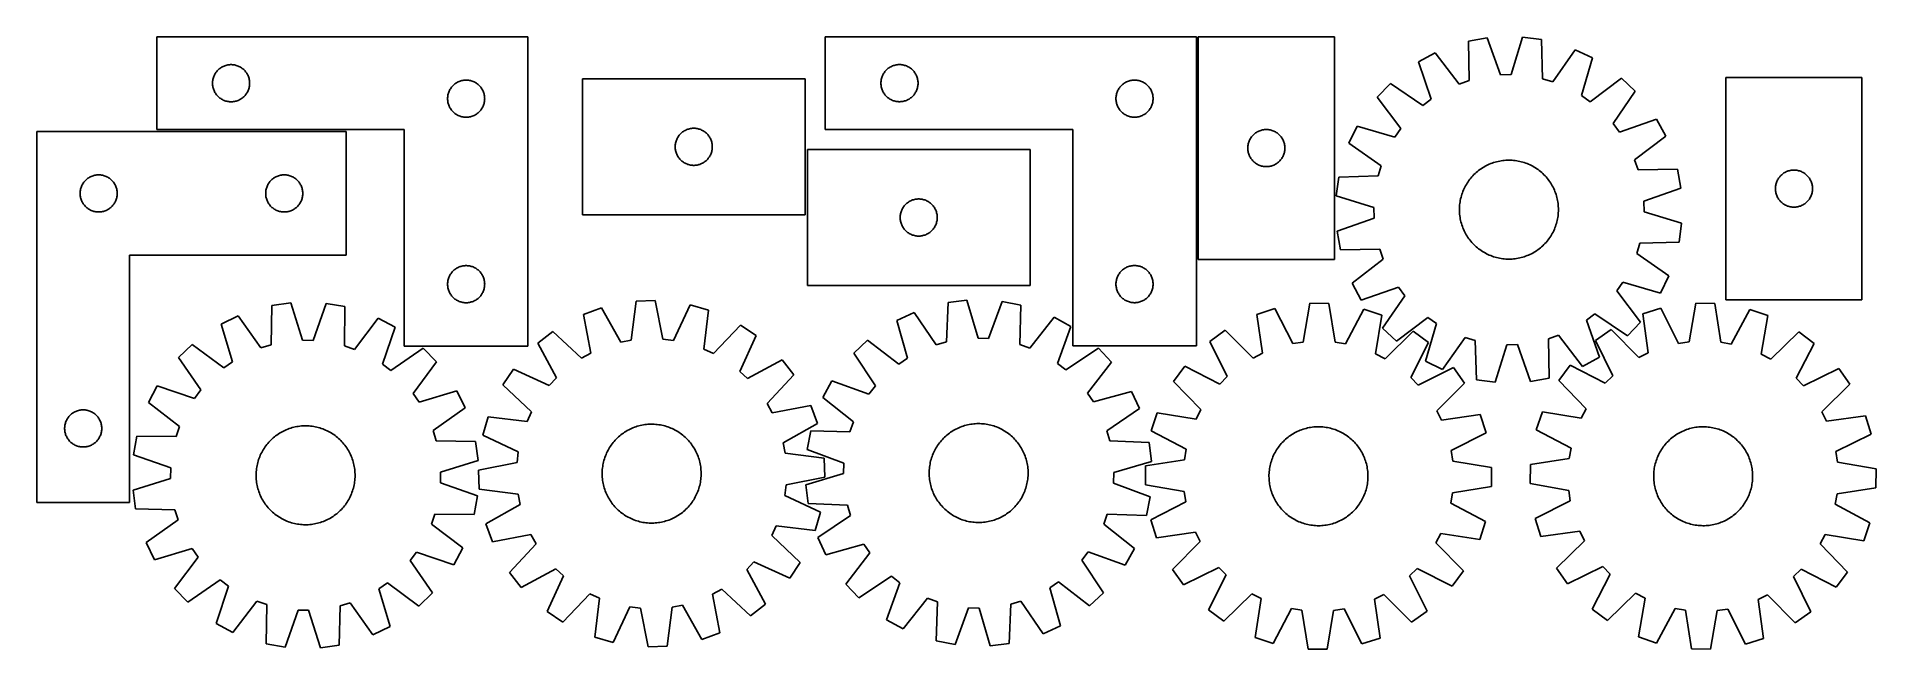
# Model space of a CAD drawing. Header units: millimetres. Extents: x 7 to 1493, y 7 to 502.
import ezdxf

# ---------------------------------------------------------------- set-up
doc = ezdxf.new("R2010")
doc.units = ezdxf.units.MM
doc.layers.add('CUT', color=7, linetype='CONTINUOUS', true_color=0x000000)

msp = doc.modelspace()

# ---------------------------------------------------------------- linework, layer by layer
at = {"layer": 'CUT'}
for p, q in [((403.726283, 501.820104), (103.726283, 501.820104)), ((103.726283, 501.820104), (103.726283, 426.820104)), ((403.726283, 251.820104), (403.726283, 501.820104)), ((943.99081, 501.863561), (643.99081, 501.863561)), ((643.99081, 501.863561), (643.99081, 426.863561)), ((943.99081, 251.863561), (943.99081, 501.863561)), ((945.537223, 501.840602), (945.537223, 321.840602)), ((1055.537223, 501.840602), (945.537223, 501.840602)), ((1055.537223, 321.840602), (1055.537223, 501.840602)), ((1179.140073, 500.999215), (1164.00291, 498.242978)), ((1164.00291, 498.242978), (1164.559205, 466.483487)), ((1189.814127, 471.082008), (1179.140073, 500.999215)), ((1207.671352, 501.656444), (1198.386197, 471.279468)), ((1222.919374, 499.600141), (1207.671352, 501.656444)), ((1223.826077, 467.848721), (1222.919374, 499.600141)), ((1250.257327, 491.408552), (1232.039618, 465.387603)), ((1264.123625, 484.740994), (1250.257327, 491.408552)), ((153.537183, 475.328384), (154.117386, 475.838311)), ((154.117386, 475.838311), (154.723069, 476.317693)), ((154.723069, 476.317693), (155.352628, 476.765259)), ((155.352628, 476.765259), (156.004391, 477.179823)), ((156.004391, 477.179823), (156.676632, 477.560286)), ((156.676632, 477.560286), (157.367568, 477.905638)), ((157.367568, 477.905638), (158.075365, 478.214963)), ((158.075365, 478.214963), (158.798148, 478.487442)), ((158.798148, 478.487442), (159.533999, 478.722352)), ((159.533999, 478.722352), (160.280967, 478.91907)), ((160.280967, 478.91907), (161.037072, 479.077073)), ((161.037072, 479.077073), (161.800308, 479.195944)), ((161.800308, 479.195944), (162.568651, 479.275367)), ((162.568651, 479.275367), (163.340065, 479.315131)), ((163.340065, 479.315131), (164.112502, 479.315131)), ((164.112502, 479.315131), (164.883915, 479.275367)), ((164.883915, 479.275367), (165.652259, 479.195944)), ((165.652259, 479.195944), (166.415495, 479.077073)), ((166.415495, 479.077073), (167.1716, 478.91907)), ((167.1716, 478.91907), (167.918568, 478.722352)), ((167.918568, 478.722352), (168.654419, 478.487442)), ((168.654419, 478.487442), (169.377202, 478.214963)), ((169.377202, 478.214963), (170.084999, 477.905638)), ((170.084999, 477.905638), (170.775935, 477.560286)), ((170.775935, 477.560286), (171.448175, 477.179823)), ((171.448175, 477.179823), (172.099939, 476.765259)), ((172.099939, 476.765259), (172.729498, 476.317693)), ((172.729498, 476.317693), (173.335181, 475.838311)), ((173.335181, 475.838311), (173.915383, 475.328384)), ((693.80171, 475.371841), (694.381912, 475.881768)), ((694.381912, 475.881768), (694.987596, 476.36115)), ((694.987596, 476.36115), (695.617154, 476.808716)), ((695.617154, 476.808716), (696.268918, 477.22328)), ((696.268918, 477.22328), (696.941159, 477.603743)), ((696.941159, 477.603743), (697.632094, 477.949095)), ((697.632094, 477.949095), (698.339891, 478.25842)), ((698.339891, 478.25842), (699.062674, 478.530899)), ((699.062674, 478.530899), (699.798525, 478.765809)), ((699.798525, 478.765809), (700.545494, 478.962527)), ((700.545494, 478.962527), (701.301598, 479.12053)), ((701.301598, 479.12053), (702.064834, 479.239401)), ((702.064834, 479.239401), (702.833178, 479.318824)), ((702.833178, 479.318824), (703.604591, 479.358588)), ((703.604591, 479.358588), (704.377028, 479.358588)), ((704.377028, 479.358588), (705.148442, 479.318824)), ((705.148442, 479.318824), (705.916785, 479.239401)), ((705.916785, 479.239401), (706.680021, 479.12053)), ((706.680021, 479.12053), (707.436126, 478.962527)), ((707.436126, 478.962527), (708.183094, 478.765809)), ((708.183094, 478.765809), (708.918946, 478.530899)), ((708.918946, 478.530899), (709.641728, 478.25842)), ((709.641728, 478.25842), (710.349526, 477.949095)), ((710.349526, 477.949095), (711.040461, 477.603743)), ((711.040461, 477.603743), (711.712702, 477.22328)), ((711.712702, 477.22328), (712.364466, 476.808716)), ((712.364466, 476.808716), (712.994024, 476.36115)), ((712.994024, 476.36115), (713.599707, 475.881768)), ((713.599707, 475.881768), (714.17991, 475.371841)), ((1137.071146, 488.801266), (1123.526573, 481.502288)), ((1123.526573, 481.502288), (1133.869863, 451.469122)), ((1156.467701, 463.646775), (1137.071146, 488.801266)), ((1255.174223, 454.263413), (1264.123625, 484.740994)), ((148.726283, 464.320104), (148.746172, 465.092285)), ((148.746172, 463.547923), (148.726283, 464.320104)), ((148.746172, 465.092285), (148.805785, 465.862419)), ((148.805785, 462.777789), (148.746172, 463.547923)), ((148.805785, 465.862419), (148.904965, 466.628463)), ((148.904965, 462.011745), (148.805785, 462.777789)), ((148.904965, 466.628463), (149.043448, 467.388385)), ((149.043448, 461.251823), (148.904965, 462.011745)), ((149.043448, 467.388385), (149.220868, 468.140171)), ((149.220868, 460.500037), (149.043448, 461.251823)), ((149.220868, 468.140171), (149.436753, 468.881826)), ((149.436753, 468.881826), (149.690531, 469.611385)), ((149.690531, 469.611385), (149.98153, 470.326913)), ((149.98153, 470.326913), (150.308977, 471.026511)), ((150.308977, 471.026511), (150.672005, 471.708325)), ((150.672005, 471.708325), (151.06965, 472.370547)), ((151.06965, 472.370547), (151.500858, 473.01142)), ((151.500858, 473.01142), (151.964486, 473.629246)), ((151.964486, 473.629246), (152.459304, 474.222386)), ((152.459304, 474.222386), (152.984001, 474.789266)), ((152.984001, 474.789266), (153.537183, 475.328384)), ((173.915383, 475.328384), (174.468566, 474.789266)), ((174.468566, 474.789266), (174.993262, 474.222386)), ((174.993262, 474.222386), (175.488081, 473.629246)), ((175.488081, 473.629246), (175.951708, 473.01142)), ((175.951708, 473.01142), (176.382917, 472.370547)), ((176.382917, 472.370547), (176.780562, 471.708325)), ((176.780562, 471.708325), (177.14359, 471.026511)), ((177.14359, 471.026511), (177.471037, 470.326913)), ((177.471037, 470.326913), (177.762036, 469.611385)), ((177.762036, 469.611385), (178.015814, 468.881826)), ((178.015814, 468.881826), (178.231699, 468.140171)), ((178.231699, 468.140171), (178.409119, 467.388385)), ((178.409119, 461.251823), (178.231699, 460.500037)), ((178.409119, 467.388385), (178.547602, 466.628463)), ((178.547602, 462.011745), (178.409119, 461.251823)), ((178.547602, 466.628463), (178.646782, 465.862419)), ((178.646782, 462.777789), (178.547602, 462.011745)), ((178.646782, 465.862419), (178.706395, 465.092285)), ((178.706395, 463.547923), (178.646782, 462.777789)), ((178.706395, 465.092285), (178.726283, 464.320104)), ((178.726283, 464.320104), (178.706395, 463.547923)), ((341.500858, 460.51142), (341.964486, 461.129246)), ((341.964486, 461.129246), (342.459304, 461.722386)), ((342.459304, 461.722386), (342.984001, 462.289266)), ((342.984001, 462.289266), (343.537183, 462.828384)), ((343.537183, 462.828384), (344.117386, 463.338311)), ((344.117386, 463.338311), (344.723069, 463.817693)), ((344.723069, 463.817693), (345.352628, 464.265259)), ((345.352628, 464.265259), (346.004391, 464.679823)), ((346.004391, 464.679823), (346.676632, 465.060286)), ((346.676632, 465.060286), (347.367568, 465.405638)), ((347.367568, 465.405638), (348.075365, 465.714963)), ((348.075365, 465.714963), (348.798148, 465.987442)), ((348.798148, 465.987442), (349.533999, 466.222352)), ((349.533999, 466.222352), (350.280967, 466.41907)), ((350.280967, 466.41907), (351.037072, 466.577073)), ((351.037072, 466.577073), (351.800308, 466.695944)), ((351.800308, 466.695944), (352.568651, 466.775367)), ((352.568651, 466.775367), (353.340065, 466.815131)), ((353.340065, 466.815131), (354.112502, 466.815131)), ((354.112502, 466.815131), (354.883915, 466.775367)), ((354.883915, 466.775367), (355.652259, 466.695944)), ((355.652259, 466.695944), (356.415495, 466.577073)), ((356.415495, 466.577073), (357.1716, 466.41907)), ((357.1716, 466.41907), (357.918568, 466.222352)), ((357.918568, 466.222352), (358.654419, 465.987442)), ((358.654419, 465.987442), (359.377202, 465.714963)), ((359.377202, 465.714963), (360.084999, 465.405638)), ((360.084999, 465.405638), (360.775935, 465.060286)), ((360.775935, 465.060286), (361.448175, 464.679823)), ((361.448175, 464.679823), (362.099939, 464.265259)), ((362.099939, 464.265259), (362.729498, 463.817693)), ((362.729498, 463.817693), (363.335181, 463.338311)), ((363.335181, 463.338311), (363.915383, 462.828384)), ((363.915383, 462.828384), (364.468566, 462.289266)), ((364.468566, 462.289266), (364.993262, 461.722386)), ((364.993262, 461.722386), (365.488081, 461.129246)), ((365.488081, 461.129246), (365.951708, 460.51142)), ((627.727689, 467.892125), (447.727689, 467.892125)), ((447.727689, 467.892125), (447.727689, 357.892125)), ((627.727689, 357.892125), (627.727689, 467.892125)), ((688.99081, 464.363561), (689.010698, 465.135742)), ((689.010698, 463.59138), (688.99081, 464.363561)), ((689.010698, 465.135742), (689.070312, 465.905876)), ((689.070312, 462.821246), (689.010698, 463.59138)), ((689.070312, 465.905876), (689.169491, 466.67192)), ((689.169491, 462.055202), (689.070312, 462.821246)), ((689.169491, 466.67192), (689.307974, 467.431842)), ((689.307974, 461.29528), (689.169491, 462.055202)), ((689.307974, 467.431842), (689.485394, 468.183628)), ((689.485394, 460.543494), (689.307974, 461.29528)), ((689.485394, 468.183628), (689.701279, 468.925283)), ((689.701279, 468.925283), (689.955057, 469.654842)), ((689.955057, 469.654842), (690.246056, 470.37037)), ((690.246056, 470.37037), (690.573504, 471.069968)), ((690.573504, 471.069968), (690.936531, 471.751782)), ((690.936531, 471.751782), (691.334176, 472.414004)), ((691.334176, 472.414004), (691.765385, 473.054877)), ((691.765385, 473.054877), (692.229013, 473.672703)), ((692.229013, 473.672703), (692.723831, 474.265843)), ((692.723831, 474.265843), (693.248527, 474.832723)), ((693.248527, 474.832723), (693.80171, 475.371841)), ((714.17991, 475.371841), (714.733093, 474.832723)), ((714.733093, 474.832723), (715.257789, 474.265843)), ((715.257789, 474.265843), (715.752607, 473.672703)), ((715.752607, 473.672703), (716.216235, 473.054877)), ((716.216235, 473.054877), (716.647443, 472.414004)), ((716.647443, 472.414004), (717.045088, 471.751782)), ((717.045088, 471.751782), (717.408116, 471.069968)), ((717.408116, 471.069968), (717.735563, 470.37037)), ((717.735563, 470.37037), (718.026562, 469.654842)), ((718.026562, 469.654842), (718.28034, 468.925283)), ((718.28034, 468.925283), (718.496226, 468.183628)), ((718.496226, 468.183628), (718.673645, 467.431842)), ((718.673645, 461.29528), (718.496226, 460.543494)), ((718.673645, 467.431842), (718.812128, 466.67192)), ((718.812128, 462.055202), (718.673645, 461.29528)), ((718.812128, 466.67192), (718.911308, 465.905876)), ((718.911308, 462.821246), (718.812128, 462.055202)), ((718.911308, 465.905876), (718.970921, 465.135742)), ((718.970921, 463.59138), (718.911308, 462.821246)), ((718.970921, 465.135742), (718.99081, 464.363561)), ((718.99081, 464.363561), (718.970921, 463.59138)), ((881.765385, 460.554877), (882.229013, 461.172703)), ((882.229013, 461.172703), (882.723831, 461.765843)), ((882.723831, 461.765843), (883.248527, 462.332723)), ((883.248527, 462.332723), (883.80171, 462.871841)), ((883.80171, 462.871841), (884.381912, 463.381768)), ((884.381912, 463.381768), (884.987596, 463.86115)), ((884.987596, 463.86115), (885.617154, 464.308716)), ((885.617154, 464.308716), (886.268918, 464.72328)), ((886.268918, 464.72328), (886.941159, 465.103743)), ((886.941159, 465.103743), (887.632094, 465.449095)), ((887.632094, 465.449095), (888.339891, 465.75842)), ((888.339891, 465.75842), (889.062674, 466.030899)), ((889.062674, 466.030899), (889.798525, 466.265809)), ((889.798525, 466.265809), (890.545494, 466.462527)), ((890.545494, 466.462527), (891.301598, 466.62053)), ((891.301598, 466.62053), (892.064834, 466.739401)), ((892.064834, 466.739401), (892.833178, 466.818824)), ((892.833178, 466.818824), (893.604591, 466.858588)), ((893.604591, 466.858588), (894.377028, 466.858588)), ((894.377028, 466.858588), (895.148442, 466.818824)), ((895.148442, 466.818824), (895.916785, 466.739401)), ((895.916785, 466.739401), (896.680021, 466.62053)), ((896.680021, 466.62053), (897.436126, 466.462527)), ((897.436126, 466.462527), (898.183094, 466.265809)), ((898.183094, 466.265809), (898.918946, 466.030899)), ((898.918946, 466.030899), (899.641728, 465.75842)), ((899.641728, 465.75842), (900.349526, 465.449095)), ((900.349526, 465.449095), (901.040461, 465.103743)), ((901.040461, 465.103743), (901.712702, 464.72328)), ((901.712702, 464.72328), (902.364466, 464.308716)), ((902.364466, 464.308716), (902.994024, 463.86115)), ((902.994024, 463.86115), (903.599707, 463.381768)), ((903.599707, 463.381768), (904.17991, 462.871841)), ((904.17991, 462.871841), (904.733093, 462.332723)), ((904.733093, 462.332723), (905.257789, 461.765843)), ((905.257789, 461.765843), (905.752607, 461.172703)), ((905.752607, 461.172703), (906.216235, 460.554877)), ((1100.830593, 464.200314), (1090.204447, 453.07307)), ((1127.050978, 446.270836), (1100.830593, 464.200314)), ((1164.559205, 466.483487), (1156.467701, 463.646775)), ((1198.386197, 471.279468), (1189.814127, 471.082008)), ((1232.039618, 465.387603), (1223.826077, 467.848721)), ((1287.592224, 468.502438), (1262.225237, 449.384626)), ((1298.719468, 457.876292), (1287.592224, 468.502438)), ((1481.987045, 469.06424), (1371.987045, 469.06424)), ((1371.987045, 469.06424), (1371.987045, 289.06424)), ((1481.987045, 289.06424), (1481.987045, 469.06424)), ((149.436753, 459.758381), (149.220868, 460.500037)), ((149.690531, 459.028823), (149.436753, 459.758381)), ((149.98153, 458.313295), (149.690531, 459.028823)), ((150.308977, 457.613697), (149.98153, 458.313295)), ((150.672005, 456.931883), (150.308977, 457.613697)), ((151.06965, 456.269661), (150.672005, 456.931883)), ((151.500858, 455.628787), (151.06965, 456.269661)), ((151.964486, 455.010962), (151.500858, 455.628787)), ((152.459304, 454.417822), (151.964486, 455.010962)), ((152.984001, 453.850942), (152.459304, 454.417822)), ((153.537183, 453.311823), (152.984001, 453.850942)), ((154.117386, 452.801897), (153.537183, 453.311823)), ((154.723069, 452.322515), (154.117386, 452.801897)), ((155.352628, 451.874949), (154.723069, 452.322515)), ((156.004391, 451.460385), (155.352628, 451.874949)), ((156.676632, 451.079922), (156.004391, 451.460385)), ((157.367568, 450.73457), (156.676632, 451.079922)), ((158.075365, 450.425244), (157.367568, 450.73457)), ((158.798148, 450.152765), (158.075365, 450.425244)), ((159.533999, 449.917856), (158.798148, 450.152765)), ((160.280967, 449.721138), (159.533999, 449.917856)), ((161.037072, 449.563135), (160.280967, 449.721138)), ((161.800308, 449.444264), (161.037072, 449.563135)), ((162.568651, 449.364841), (161.800308, 449.444264)), ((163.340065, 449.325077), (162.568651, 449.364841)), ((164.112502, 449.325077), (163.340065, 449.325077)), ((164.883915, 449.364841), (164.112502, 449.325077)), ((165.652259, 449.444264), (164.883915, 449.364841)), ((166.415495, 449.563135), (165.652259, 449.444264)), ((167.1716, 449.721138), (166.415495, 449.563135)), ((167.918568, 449.917856), (167.1716, 449.721138)), ((168.654419, 450.152765), (167.918568, 449.917856)), ((169.377202, 450.425244), (168.654419, 450.152765)), ((170.084999, 450.73457), (169.377202, 450.425244)), ((170.775935, 451.079922), (170.084999, 450.73457)), ((171.448175, 451.460385), (170.775935, 451.079922)), ((172.099939, 451.874949), (171.448175, 451.460385)), ((172.729498, 452.322515), (172.099939, 451.874949)), ((173.335181, 452.801897), (172.729498, 452.322515)), ((173.915383, 453.311823), (173.335181, 452.801897)), ((174.468566, 453.850942), (173.915383, 453.311823)), ((174.993262, 454.417822), (174.468566, 453.850942)), ((175.488081, 455.010962), (174.993262, 454.417822)), ((175.951708, 455.628787), (175.488081, 455.010962)), ((176.382917, 456.269661), (175.951708, 455.628787)), ((176.780562, 456.931883), (176.382917, 456.269661)), ((177.14359, 457.613697), (176.780562, 456.931883)), ((177.471037, 458.313295), (177.14359, 457.613697)), ((177.762036, 459.028823), (177.471037, 458.313295)), ((178.015814, 459.758381), (177.762036, 459.028823)), ((178.231699, 460.500037), (178.015814, 459.758381)), ((338.726283, 451.820104), (338.746172, 452.592285)), ((338.746172, 451.047923), (338.726283, 451.820104)), ((338.746172, 452.592285), (338.805785, 453.362419)), ((338.805785, 450.277789), (338.746172, 451.047923)), ((338.805785, 453.362419), (338.904965, 454.128463)), ((338.904965, 449.511745), (338.805785, 450.277789)), ((338.904965, 454.128463), (339.043448, 454.888385)), ((339.043448, 448.751823), (338.904965, 449.511745)), ((339.043448, 454.888385), (339.220868, 455.640171)), ((339.220868, 448.000037), (339.043448, 448.751823)), ((339.220868, 455.640171), (339.436753, 456.381826)), ((339.436753, 447.258381), (339.220868, 448.000037)), ((339.436753, 456.381826), (339.690531, 457.111385)), ((339.690531, 446.528823), (339.436753, 447.258381)), ((339.690531, 457.111385), (339.98153, 457.826913)), ((339.98153, 445.813295), (339.690531, 446.528823)), ((339.98153, 457.826913), (340.308977, 458.526511)), ((340.308977, 458.526511), (340.672005, 459.208325)), ((340.672005, 459.208325), (341.06965, 459.870547)), ((341.06965, 459.870547), (341.500858, 460.51142)), ((365.951708, 460.51142), (366.382917, 459.870547)), ((366.382917, 459.870547), (366.780562, 459.208325)), ((366.780562, 459.208325), (367.14359, 458.526511)), ((367.14359, 458.526511), (367.471037, 457.826913)), ((367.471037, 457.826913), (367.762036, 457.111385)), ((367.762036, 446.528823), (367.471037, 445.813295)), ((367.762036, 457.111385), (368.015814, 456.381826)), ((368.015814, 447.258381), (367.762036, 446.528823)), ((368.015814, 456.381826), (368.231699, 455.640171)), ((368.231699, 448.000037), (368.015814, 447.258381)), ((368.231699, 455.640171), (368.409119, 454.888385)), ((368.409119, 448.751823), (368.231699, 448.000037)), ((368.409119, 454.888385), (368.547602, 454.128463)), ((368.547602, 449.511745), (368.409119, 448.751823)), ((368.547602, 454.128463), (368.646782, 453.362419)), ((368.646782, 450.277789), (368.547602, 449.511745)), ((368.646782, 453.362419), (368.706395, 452.592285)), ((368.706395, 451.047923), (368.646782, 450.277789)), ((368.706395, 452.592285), (368.726283, 451.820104)), ((368.726283, 451.820104), (368.706395, 451.047923)), ((689.701279, 459.801838), (689.485394, 460.543494)), ((689.955057, 459.07228), (689.701279, 459.801838)), ((690.246056, 458.356752), (689.955057, 459.07228)), ((690.573504, 457.657154), (690.246056, 458.356752)), ((690.936531, 456.97534), (690.573504, 457.657154)), ((691.334176, 456.313118), (690.936531, 456.97534)), ((691.765385, 455.672244), (691.334176, 456.313118)), ((692.229013, 455.054419), (691.765385, 455.672244)), ((692.723831, 454.461279), (692.229013, 455.054419)), ((693.248527, 453.894399), (692.723831, 454.461279)), ((693.80171, 453.35528), (693.248527, 453.894399)), ((694.381912, 452.845354), (693.80171, 453.35528)), ((694.987596, 452.365972), (694.381912, 452.845354)), ((695.617154, 451.918406), (694.987596, 452.365972)), ((696.268918, 451.503842), (695.617154, 451.918406)), ((696.941159, 451.123379), (696.268918, 451.503842)), ((697.632094, 450.778027), (696.941159, 451.123379)), ((698.339891, 450.468701), (697.632094, 450.778027)), ((699.062674, 450.196223), (698.339891, 450.468701)), ((699.798525, 449.961313), (699.062674, 450.196223)), ((700.545494, 449.764595), (699.798525, 449.961313)), ((701.301598, 449.606592), (700.545494, 449.764595)), ((702.064834, 449.487721), (701.301598, 449.606592)), ((702.833178, 449.408298), (702.064834, 449.487721)), ((703.604591, 449.368534), (702.833178, 449.408298)), ((704.377028, 449.368534), (703.604591, 449.368534)), ((705.148442, 449.408298), (704.377028, 449.368534)), ((705.916785, 449.487721), (705.148442, 449.408298)), ((706.680021, 449.606592), (705.916785, 449.487721)), ((707.436126, 449.764595), (706.680021, 449.606592)), ((708.183094, 449.961313), (707.436126, 449.764595)), ((708.918946, 450.196223), (708.183094, 449.961313)), ((709.641728, 450.468701), (708.918946, 450.196223)), ((710.349526, 450.778027), (709.641728, 450.468701)), ((711.040461, 451.123379), (710.349526, 450.778027)), ((711.712702, 451.503842), (711.040461, 451.123379)), ((712.364466, 451.918406), (711.712702, 451.503842)), ((712.994024, 452.365972), (712.364466, 451.918406)), ((713.599707, 452.845354), (712.994024, 452.365972)), ((714.17991, 453.35528), (713.599707, 452.845354)), ((714.733093, 453.894399), (714.17991, 453.35528)), ((715.257789, 454.461279), (714.733093, 453.894399)), ((715.752607, 455.054419), (715.257789, 454.461279)), ((716.216235, 455.672244), (715.752607, 455.054419)), ((716.647443, 456.313118), (716.216235, 455.672244)), ((717.045088, 456.97534), (716.647443, 456.313118)), ((717.408116, 457.657154), (717.045088, 456.97534)), ((717.735563, 458.356752), (717.408116, 457.657154)), ((718.026562, 459.07228), (717.735563, 458.356752)), ((718.28034, 459.801838), (718.026562, 459.07228)), ((718.496226, 460.543494), (718.28034, 459.801838)), ((878.99081, 451.863561), (879.010698, 452.635742)), ((879.010698, 451.09138), (878.99081, 451.863561)), ((879.010698, 452.635742), (879.070312, 453.405876)), ((879.070312, 450.321246), (879.010698, 451.09138)), ((879.070312, 453.405876), (879.169491, 454.17192)), ((879.169491, 449.555202), (879.070312, 450.321246)), ((879.169491, 454.17192), (879.307974, 454.931842)), ((879.307974, 448.79528), (879.169491, 449.555202)), ((879.307974, 454.931842), (879.485394, 455.683628)), ((879.485394, 448.043494), (879.307974, 448.79528)), ((879.485394, 455.683628), (879.701279, 456.425283)), ((879.701279, 447.301838), (879.485394, 448.043494)), ((879.701279, 456.425283), (879.955057, 457.154842)), ((879.955057, 446.57228), (879.701279, 447.301838)), ((879.955057, 457.154842), (880.246056, 457.87037)), ((880.246056, 445.856752), (879.955057, 446.57228)), ((880.246056, 457.87037), (880.573504, 458.569968)), ((880.573504, 458.569968), (880.936531, 459.251782)), ((880.936531, 459.251782), (881.334176, 459.914004)), ((881.334176, 459.914004), (881.765385, 460.554877)), ((906.216235, 460.554877), (906.647443, 459.914004)), ((906.647443, 459.914004), (907.045088, 459.251782)), ((907.045088, 459.251782), (907.408116, 458.569968)), ((907.408116, 458.569968), (907.735563, 457.87037)), ((907.735563, 457.87037), (908.026562, 457.154842)), ((908.026562, 446.57228), (907.735563, 445.856752)), ((908.026562, 457.154842), (908.28034, 456.425283)), ((908.28034, 447.301838), (908.026562, 446.57228)), ((908.28034, 456.425283), (908.496226, 455.683628)), ((908.496226, 448.043494), (908.28034, 447.301838)), ((908.496226, 455.683628), (908.673645, 454.931842)), ((908.673645, 448.79528), (908.496226, 448.043494)), ((908.673645, 454.931842), (908.812128, 454.17192)), ((908.812128, 449.555202), (908.673645, 448.79528)), ((908.812128, 454.17192), (908.911308, 453.405876)), ((908.911308, 450.321246), (908.812128, 449.555202)), ((908.911308, 453.405876), (908.970921, 452.635742)), ((908.970921, 451.09138), (908.911308, 450.321246)), ((908.970921, 452.635742), (908.99081, 451.863561)), ((908.99081, 451.863561), (908.970921, 451.09138)), ((1090.204447, 453.07307), (1109.322259, 427.706084)), ((1133.869863, 451.469122), (1127.050978, 446.270836)), ((1262.225237, 449.384626), (1255.174223, 454.263413)), ((1280.78999, 431.655907), (1298.719468, 457.876292)), ((340.308977, 445.113697), (339.98153, 445.813295)), ((340.672005, 444.431883), (340.308977, 445.113697)), ((341.06965, 443.769661), (340.672005, 444.431883)), ((341.500858, 443.128787), (341.06965, 443.769661)), ((341.964486, 442.510962), (341.500858, 443.128787)), ((342.459304, 441.917822), (341.964486, 442.510962)), ((342.984001, 441.350942), (342.459304, 441.917822)), ((343.537183, 440.811823), (342.984001, 441.350942)), ((344.117386, 440.301897), (343.537183, 440.811823)), ((344.723069, 439.822515), (344.117386, 440.301897)), ((345.352628, 439.374949), (344.723069, 439.822515)), ((346.004391, 438.960385), (345.352628, 439.374949)), ((346.676632, 438.579922), (346.004391, 438.960385)), ((347.367568, 438.23457), (346.676632, 438.579922)), ((348.075365, 437.925244), (347.367568, 438.23457)), ((348.798148, 437.652765), (348.075365, 437.925244)), ((349.533999, 437.417856), (348.798148, 437.652765)), ((350.280967, 437.221138), (349.533999, 437.417856)), ((351.037072, 437.063135), (350.280967, 437.221138)), ((351.800308, 436.944264), (351.037072, 437.063135)), ((352.568651, 436.864841), (351.800308, 436.944264)), ((353.340065, 436.825077), (352.568651, 436.864841)), ((354.112502, 436.825077), (353.340065, 436.825077)), ((354.883915, 436.864841), (354.112502, 436.825077)), ((355.652259, 436.944264), (354.883915, 436.864841)), ((356.415495, 437.063135), (355.652259, 436.944264)), ((357.1716, 437.221138), (356.415495, 437.063135)), ((357.918568, 437.417856), (357.1716, 437.221138)), ((358.654419, 437.652765), (357.918568, 437.417856)), ((359.377202, 437.925244), (358.654419, 437.652765)), ((360.084999, 438.23457), (359.377202, 437.925244)), ((360.775935, 438.579922), (360.084999, 438.23457)), ((361.448175, 438.960385), (360.775935, 438.579922)), ((362.099939, 439.374949), (361.448175, 438.960385)), ((362.729498, 439.822515), (362.099939, 439.374949)), ((363.335181, 440.301897), (362.729498, 439.822515)), ((363.915383, 440.811823), (363.335181, 440.301897)), ((364.468566, 441.350942), (363.915383, 440.811823)), ((364.993262, 441.917822), (364.468566, 441.350942)), ((365.488081, 442.510962), (364.993262, 441.917822)), ((365.951708, 443.128787), (365.488081, 442.510962)), ((366.382917, 443.769661), (365.951708, 443.128787)), ((366.780562, 444.431883), (366.382917, 443.769661)), ((367.14359, 445.113697), (366.780562, 444.431883)), ((367.471037, 445.813295), (367.14359, 445.113697)), ((880.573504, 445.157154), (880.246056, 445.856752)), ((880.936531, 444.47534), (880.573504, 445.157154)), ((881.334176, 443.813118), (880.936531, 444.47534)), ((881.765385, 443.172244), (881.334176, 443.813118)), ((882.229013, 442.554419), (881.765385, 443.172244)), ((882.723831, 441.961279), (882.229013, 442.554419)), ((883.248527, 441.394399), (882.723831, 441.961279)), ((883.80171, 440.85528), (883.248527, 441.394399)), ((884.381912, 440.345354), (883.80171, 440.85528)), ((884.987596, 439.865972), (884.381912, 440.345354)), ((885.617154, 439.418406), (884.987596, 439.865972)), ((886.268918, 439.003842), (885.617154, 439.418406)), ((886.941159, 438.623379), (886.268918, 439.003842)), ((887.632094, 438.278027), (886.941159, 438.623379)), ((888.339891, 437.968701), (887.632094, 438.278027)), ((889.062674, 437.696223), (888.339891, 437.968701)), ((889.798525, 437.461313), (889.062674, 437.696223)), ((890.545494, 437.264595), (889.798525, 437.461313)), ((891.301598, 437.106592), (890.545494, 437.264595)), ((892.064834, 436.987721), (891.301598, 437.106592)), ((892.833178, 436.908298), (892.064834, 436.987721)), ((893.604591, 436.868534), (892.833178, 436.908298)), ((894.377028, 436.868534), (893.604591, 436.868534)), ((895.148442, 436.908298), (894.377028, 436.868534)), ((895.916785, 436.987721), (895.148442, 436.908298)), ((896.680021, 437.106592), (895.916785, 436.987721)), ((897.436126, 437.264595), (896.680021, 437.106592)), ((898.183094, 437.461313), (897.436126, 437.264595)), ((898.918946, 437.696223), (898.183094, 437.461313)), ((899.641728, 437.968701), (898.918946, 437.696223)), ((900.349526, 438.278027), (899.641728, 437.968701)), ((901.040461, 438.623379), (900.349526, 438.278027)), ((901.712702, 439.003842), (901.040461, 438.623379)), ((902.364466, 439.418406), (901.712702, 439.003842)), ((902.994024, 439.865972), (902.364466, 439.418406)), ((903.599707, 440.345354), (902.994024, 439.865972)), ((904.17991, 440.85528), (903.599707, 440.345354)), ((904.733093, 441.394399), (904.17991, 440.85528)), ((905.257789, 441.961279), (904.733093, 441.394399)), ((905.752607, 442.554419), (905.257789, 441.961279)), ((906.216235, 443.172244), (905.752607, 442.554419)), ((906.647443, 443.813118), (906.216235, 443.172244)), ((907.045088, 444.47534), (906.647443, 443.813118)), ((907.408116, 445.157154), (907.045088, 444.47534)), ((907.735563, 445.856752), (907.408116, 445.157154)), ((1285.988275, 424.837022), (1280.78999, 431.655907)), ((1316.021442, 435.180312), (1285.988275, 424.837022)), ((1323.32042, 421.635739), (1316.021442, 435.180312)), ((6.688436, 425.187279), (6.688436, 125.187279)), ((256.688436, 425.187279), (6.688436, 425.187279)), ((103.726283, 426.820104), (303.726283, 426.820104)), ((256.688436, 325.187279), (256.688436, 425.187279)), ((303.726283, 426.820104), (303.726283, 251.820104)), ((523.044854, 415.960406), (523.222273, 416.712192)), ((523.222273, 416.712192), (523.438158, 417.453847)), ((523.438158, 417.453847), (523.691937, 418.183406)), ((523.691937, 418.183406), (523.982935, 418.898933)), ((523.982935, 418.898933), (524.310383, 419.598532)), ((524.310383, 419.598532), (524.67341, 420.280346)), ((524.67341, 420.280346), (525.071055, 420.942568)), ((525.071055, 420.942568), (525.502264, 421.583441)), ((525.502264, 421.583441), (525.965892, 422.201267)), ((525.965892, 422.201267), (526.46071, 422.794407)), ((526.46071, 422.794407), (526.985406, 423.361287)), ((526.985406, 423.361287), (527.538589, 423.900405)), ((527.538589, 423.900405), (528.118791, 424.410331)), ((528.118791, 424.410331), (528.724475, 424.889713)), ((528.724475, 424.889713), (529.354033, 425.33728)), ((529.354033, 425.33728), (530.005797, 425.751844)), ((530.005797, 425.751844), (530.678038, 426.132307)), ((530.678038, 426.132307), (531.368973, 426.477659)), ((531.368973, 426.477659), (532.07677, 426.786984)), ((532.07677, 426.786984), (532.799553, 427.059463)), ((532.799553, 427.059463), (533.535404, 427.294373)), ((533.535404, 427.294373), (534.282373, 427.49109)), ((534.282373, 427.49109), (535.038477, 427.649094)), ((535.038477, 427.649094), (535.801714, 427.767965)), ((535.801714, 427.767965), (536.570057, 427.847388)), ((536.570057, 427.847388), (537.34147, 427.887152)), ((537.34147, 427.887152), (538.113908, 427.887152)), ((538.113908, 427.887152), (538.885321, 427.847388)), ((538.885321, 427.847388), (539.653664, 427.767965)), ((539.653664, 427.767965), (540.4169, 427.649094)), ((540.4169, 427.649094), (541.173005, 427.49109)), ((541.173005, 427.49109), (541.919973, 427.294373)), ((541.919973, 427.294373), (542.655825, 427.059463)), ((542.655825, 427.059463), (543.378607, 426.786984)), ((543.378607, 426.786984), (544.086405, 426.477659)), ((544.086405, 426.477659), (544.77734, 426.132307)), ((544.77734, 426.132307), (545.449581, 425.751844)), ((545.449581, 425.751844), (546.101345, 425.33728)), ((546.101345, 425.33728), (546.730903, 424.889713)), ((546.730903, 424.889713), (547.336587, 424.410331)), ((547.336587, 424.410331), (547.916789, 423.900405)), ((547.916789, 423.900405), (548.469972, 423.361287)), ((548.469972, 423.361287), (548.994668, 422.794407)), ((548.994668, 422.794407), (549.489486, 422.201267)), ((549.489486, 422.201267), (549.953114, 421.583441)), ((549.953114, 421.583441), (550.384322, 420.942568)), ((550.384322, 420.942568), (550.781967, 420.280346)), ((550.781967, 420.280346), (551.144995, 419.598532)), ((551.144995, 419.598532), (551.472442, 418.898933)), ((551.472442, 418.898933), (551.763441, 418.183406)), ((551.763441, 418.183406), (552.01722, 417.453847)), ((552.01722, 417.453847), (552.233105, 416.712192)), ((552.233105, 416.712192), (552.410524, 415.960406)), ((643.99081, 426.863561), (843.99081, 426.863561)), ((843.99081, 426.863561), (843.99081, 251.863561)), ((986.134975, 416.032887), (986.369885, 416.768738)), ((986.369885, 416.768738), (986.642364, 417.491521)), ((986.642364, 417.491521), (986.951689, 418.199318)), ((986.951689, 418.199318), (987.297041, 418.890253)), ((987.297041, 418.890253), (987.677504, 419.562494)), ((987.677504, 419.562494), (988.092068, 420.214258)), ((988.092068, 420.214258), (988.539634, 420.843816)), ((988.539634, 420.843816), (989.019016, 421.4495)), ((989.019016, 421.4495), (989.528943, 422.029702)), ((989.528943, 422.029702), (990.068061, 422.582885)), ((990.068061, 422.582885), (990.634941, 423.107581)), ((990.634941, 423.107581), (991.228081, 423.602399)), ((991.228081, 423.602399), (991.845907, 424.066027)), ((991.845907, 424.066027), (992.48678, 424.497236)), ((992.48678, 424.497236), (993.149002, 424.894881)), ((993.149002, 424.894881), (993.830816, 425.257909)), ((993.830816, 425.257909), (994.530415, 425.585356)), ((994.530415, 425.585356), (995.245942, 425.876355)), ((995.245942, 425.876355), (995.975501, 426.130133)), ((995.975501, 426.130133), (996.717156, 426.346018)), ((996.717156, 426.346018), (997.468942, 426.523438)), ((997.468942, 426.523438), (998.228865, 426.661921)), ((998.228865, 426.661921), (998.994908, 426.7611)), ((998.994908, 426.7611), (999.765042, 426.820714)), ((999.765042, 426.820714), (1000.537223, 426.840602)), ((1000.537223, 426.840602), (1001.309404, 426.820714)), ((1001.309404, 426.820714), (1002.079538, 426.7611)), ((1002.079538, 426.7611), (1002.845582, 426.661921)), ((1002.845582, 426.661921), (1003.605504, 426.523438)), ((1003.605504, 426.523438), (1004.35729, 426.346018)), ((1004.35729, 426.346018), (1005.098946, 426.130133)), ((1005.098946, 426.130133), (1005.828504, 425.876355)), ((1005.828504, 425.876355), (1006.544032, 425.585356)), ((1006.544032, 425.585356), (1007.24363, 425.257909)), ((1007.24363, 425.257909), (1007.925444, 424.894881)), ((1007.925444, 424.894881), (1008.587666, 424.497236)), ((1008.587666, 424.497236), (1009.22854, 424.066027)), ((1009.22854, 424.066027), (1009.846365, 423.602399)), ((1009.846365, 423.602399), (1010.439505, 423.107581)), ((1010.439505, 423.107581), (1011.006385, 422.582885)), ((1011.006385, 422.582885), (1011.545504, 422.029702)), ((1011.545504, 422.029702), (1012.05543, 421.4495)), ((1012.05543, 421.4495), (1012.534812, 420.843816)), ((1012.534812, 420.843816), (1012.982378, 420.214258)), ((1012.982378, 420.214258), (1013.396943, 419.562494)), ((1013.396943, 419.562494), (1013.777405, 418.890253)), ((1013.777405, 418.890253), (1014.122757, 418.199318)), ((1014.122757, 418.199318), (1014.432083, 417.491521)), ((1014.432083, 417.491521), (1014.704562, 416.768738)), ((1014.704562, 416.768738), (1014.939471, 416.032887)), ((1073.965891, 429.604471), (1067.298333, 415.738173)), ((1104.443472, 420.655069), (1073.965891, 429.604471)), ((1109.322259, 427.706084), (1104.443472, 420.655069)), ((1298.165929, 402.239184), (1323.32042, 421.635739)), ((522.727689, 412.892125), (522.747577, 413.664306)), ((522.747577, 412.119943), (522.727689, 412.892125)), ((522.747577, 413.664306), (522.807191, 414.43444)), ((522.807191, 411.34981), (522.747577, 412.119943)), ((522.807191, 414.43444), (522.90637, 415.200483)), ((522.90637, 410.583766), (522.807191, 411.34981)), ((522.90637, 415.200483), (523.044854, 415.960406)), ((523.044854, 409.823844), (522.90637, 410.583766)), ((523.222273, 409.072058), (523.044854, 409.823844)), ((523.438158, 408.330402), (523.222273, 409.072058)), ((523.691937, 407.600843), (523.438158, 408.330402)), ((523.982935, 406.885316), (523.691937, 407.600843)), ((524.310383, 406.185718), (523.982935, 406.885316)), ((524.67341, 405.503904), (524.310383, 406.185718)), ((525.071055, 404.841682), (524.67341, 405.503904)), ((525.502264, 404.200808), (525.071055, 404.841682)), ((525.965892, 403.582982), (525.502264, 404.200808)), ((526.46071, 402.989843), (525.965892, 403.582982)), ((526.985406, 402.422962), (526.46071, 402.989843)), ((527.538589, 401.883844), (526.985406, 402.422962)), ((528.118791, 401.373918), (527.538589, 401.883844)), ((547.916789, 401.883844), (547.336587, 401.373918)), ((548.469972, 402.422962), (547.916789, 401.883844)), ((548.994668, 402.989843), (548.469972, 402.422962)), ((549.489486, 403.582982), (548.994668, 402.989843)), ((549.953114, 404.200808), (549.489486, 403.582982)), ((550.384322, 404.841682), (549.953114, 404.200808)), ((550.781967, 405.503904), (550.384322, 404.841682)), ((551.144995, 406.185718), (550.781967, 405.503904)), ((551.472442, 406.885316), (551.144995, 406.185718)), ((551.763441, 407.600843), (551.472442, 406.885316)), ((552.01722, 408.330402), (551.763441, 407.600843)), ((552.233105, 409.072058), (552.01722, 408.330402)), ((552.410524, 409.823844), (552.233105, 409.072058)), ((552.410524, 415.960406), (552.549007, 415.200483)), ((552.549007, 410.583766), (552.410524, 409.823844)), ((552.549007, 415.200483), (552.648187, 414.43444)), ((552.648187, 411.34981), (552.549007, 410.583766)), ((552.648187, 414.43444), (552.7078, 413.664306)), ((552.7078, 412.119943), (552.648187, 411.34981)), ((552.7078, 413.664306), (552.727689, 412.892125)), ((552.727689, 412.892125), (552.7078, 412.119943)), ((809.535797, 410.733917), (629.535797, 410.733917)), ((629.535797, 410.733917), (629.535797, 300.733917)), ((809.535797, 300.733917), (809.535797, 410.733917)), ((985.542196, 412.226821), (985.58196, 412.998234)), ((985.542196, 411.454384), (985.542196, 412.226821)), ((985.58196, 410.68297), (985.542196, 411.454384)), ((985.58196, 412.998234), (985.661383, 413.766578)), ((985.661383, 409.914627), (985.58196, 410.68297)), ((985.661383, 413.766578), (985.780254, 414.529814)), ((985.780254, 409.151391), (985.661383, 409.914627)), ((985.780254, 414.529814), (985.938258, 415.285918)), ((985.938258, 408.395286), (985.780254, 409.151391)), ((985.938258, 415.285918), (986.134975, 416.032887)), ((986.134975, 407.648318), (985.938258, 408.395286)), ((986.369885, 406.912467), (986.134975, 407.648318)), ((986.642364, 406.189684), (986.369885, 406.912467)), ((986.951689, 405.481886), (986.642364, 406.189684)), ((987.297041, 404.790951), (986.951689, 405.481886)), ((987.677504, 404.11871), (987.297041, 404.790951)), ((988.092068, 403.466946), (987.677504, 404.11871)), ((988.539634, 402.837388), (988.092068, 403.466946)), ((989.019016, 402.231705), (988.539634, 402.837388)), ((989.528943, 401.651502), (989.019016, 402.231705)), ((990.068061, 401.098319), (989.528943, 401.651502)), ((1011.545504, 401.651502), (1011.006385, 401.098319)), ((1012.05543, 402.231705), (1011.545504, 401.651502)), ((1012.534812, 402.837388), (1012.05543, 402.231705)), ((1012.982378, 403.466946), (1012.534812, 402.837388)), ((1013.396943, 404.11871), (1012.982378, 403.466946)), ((1013.777405, 404.790951), (1013.396943, 404.11871)), ((1014.122757, 405.481886), (1013.777405, 404.790951)), ((1014.432083, 406.189684), (1014.122757, 405.481886)), ((1014.704562, 406.912467), (1014.432083, 406.189684)), ((1014.939471, 407.648318), (1014.704562, 406.912467)), ((1014.939471, 416.032887), (1015.136189, 415.285918)), ((1015.136189, 408.395286), (1014.939471, 407.648318)), ((1015.136189, 415.285918), (1015.294192, 414.529814)), ((1015.294192, 409.151391), (1015.136189, 408.395286)), ((1015.294192, 414.529814), (1015.413063, 413.766578)), ((1015.413063, 409.914627), (1015.294192, 409.151391)), ((1015.413063, 413.766578), (1015.492486, 412.998234)), ((1015.492486, 410.68297), (1015.413063, 409.914627)), ((1015.492486, 412.998234), (1015.53225, 412.226821)), ((1015.53225, 411.454384), (1015.492486, 410.68297)), ((1015.53225, 412.226821), (1015.53225, 411.454384)), ((1067.298333, 415.738173), (1093.319282, 397.520465)), ((1189.138618, 401.389327), (1190.376606, 401.604714)), ((1190.376606, 401.604714), (1191.620749, 401.781108)), ((1191.620749, 401.781108), (1192.869819, 401.918336)), ((1192.869819, 401.918336), (1194.122583, 402.016262)), ((1194.122583, 402.016262), (1195.377804, 402.074789)), ((1195.377804, 402.074789), (1196.634245, 402.09386)), ((1196.634245, 402.09386), (1197.890665, 402.073456)), ((1197.890665, 402.073456), (1199.145824, 402.013596)), ((1199.145824, 402.013596), (1200.398483, 401.914341)), ((1200.398483, 401.914341), (1201.647406, 401.775788)), ((1201.647406, 401.775788), (1202.891361, 401.598073)), ((1202.891361, 401.598073), (1204.129121, 401.381373)), ((1301.00264, 394.14768), (1298.165929, 402.239184)), ((46.786155, 386.454258), (47.379294, 386.949076)), ((47.379294, 386.949076), (47.99712, 387.412704)), ((47.99712, 387.412704), (48.637993, 387.843912)), ((48.637993, 387.843912), (49.300215, 388.241557)), ((49.300215, 388.241557), (49.982029, 388.604585)), ((49.982029, 388.604585), (50.681628, 388.932032)), ((50.681628, 388.932032), (51.397155, 389.223031)), ((51.397155, 389.223031), (52.126714, 389.476809)), ((52.126714, 389.476809), (52.86837, 389.692695)), ((52.86837, 389.692695), (53.620155, 389.870114)), ((53.620155, 389.870114), (54.380078, 390.008597)), ((54.380078, 390.008597), (55.146121, 390.107777)), ((55.146121, 390.107777), (55.916255, 390.16739)), ((55.916255, 390.16739), (56.688436, 390.187279)), ((56.688436, 390.187279), (57.460618, 390.16739)), ((57.460618, 390.16739), (58.230751, 390.107777)), ((58.230751, 390.107777), (58.996795, 390.008597)), ((58.996795, 390.008597), (59.756717, 389.870114)), ((59.756717, 389.870114), (60.508503, 389.692695)), ((60.508503, 389.692695), (61.250159, 389.476809)), ((61.250159, 389.476809), (61.979718, 389.223031)), ((61.979718, 389.223031), (62.695245, 388.932032)), ((62.695245, 388.932032), (63.394843, 388.604585)), ((63.394843, 388.604585), (64.076657, 388.241557)), ((64.076657, 388.241557), (64.738879, 387.843912)), ((64.738879, 387.843912), (65.379753, 387.412704)), ((65.379753, 387.412704), (65.997579, 386.949076)), ((65.997579, 386.949076), (66.590718, 386.454258)), ((196.786155, 386.454258), (197.379294, 386.949076)), ((197.379294, 386.949076), (197.99712, 387.412704)), ((197.99712, 387.412704), (198.637993, 387.843912)), ((198.637993, 387.843912), (199.300215, 388.241557)), ((199.300215, 388.241557), (199.982029, 388.604585)), ((199.982029, 388.604585), (200.681628, 388.932032)), ((200.681628, 388.932032), (201.397155, 389.223031)), ((201.397155, 389.223031), (202.126714, 389.476809)), ((202.126714, 389.476809), (202.86837, 389.692695)), ((202.86837, 389.692695), (203.620155, 389.870114)), ((203.620155, 389.870114), (204.380078, 390.008597)), ((204.380078, 390.008597), (205.146121, 390.107777)), ((205.146121, 390.107777), (205.916255, 390.16739)), ((205.916255, 390.16739), (206.688436, 390.187279)), ((206.688436, 390.187279), (207.460618, 390.16739)), ((207.460618, 390.16739), (208.230751, 390.107777)), ((208.230751, 390.107777), (208.996795, 390.008597)), ((208.996795, 390.008597), (209.756717, 389.870114)), ((209.756717, 389.870114), (210.508503, 389.692695)), ((210.508503, 389.692695), (211.250159, 389.476809)), ((211.250159, 389.476809), (211.979718, 389.223031)), ((211.979718, 389.223031), (212.695245, 388.932032)), ((212.695245, 388.932032), (213.394843, 388.604585)), ((213.394843, 388.604585), (214.076657, 388.241557)), ((214.076657, 388.241557), (214.738879, 387.843912)), ((214.738879, 387.843912), (215.379753, 387.412704)), ((215.379753, 387.412704), (215.997579, 386.949076)), ((215.997579, 386.949076), (216.590718, 386.454258)), ((528.724475, 400.894536), (528.118791, 401.373918)), ((529.354033, 400.446969), (528.724475, 400.894536)), ((530.005797, 400.032405), (529.354033, 400.446969)), ((530.678038, 399.651943), (530.005797, 400.032405)), ((531.368973, 399.306591), (530.678038, 399.651943)), ((532.07677, 398.997265), (531.368973, 399.306591)), ((532.799553, 398.724786), (532.07677, 398.997265)), ((533.535404, 398.489877), (532.799553, 398.724786)), ((534.282373, 398.293159), (533.535404, 398.489877)), ((535.038477, 398.135155), (534.282373, 398.293159)), ((535.801714, 398.016285), (535.038477, 398.135155)), ((536.570057, 397.936862), (535.801714, 398.016285)), ((537.34147, 397.897098), (536.570057, 397.936862)), ((538.113908, 397.897098), (537.34147, 397.897098)), ((538.885321, 397.936862), (538.113908, 397.897098)), ((539.653664, 398.016285), (538.885321, 397.936862)), ((540.4169, 398.135155), (539.653664, 398.016285)), ((541.173005, 398.293159), (540.4169, 398.135155)), ((541.919973, 398.489877), (541.173005, 398.293159)), ((542.655825, 398.724786), (541.919973, 398.489877)), ((543.378607, 398.997265), (542.655825, 398.724786)), ((544.086405, 399.306591), (543.378607, 398.997265)), ((544.77734, 399.651943), (544.086405, 399.306591)), ((545.449581, 400.032405), (544.77734, 399.651943)), ((546.101345, 400.446969), (545.449581, 400.032405)), ((546.730903, 400.894536), (546.101345, 400.446969)), ((547.336587, 401.373918), (546.730903, 400.894536)), ((990.634941, 400.573623), (990.068061, 401.098319)), ((991.228081, 400.078805), (990.634941, 400.573623)), ((991.845907, 399.615177), (991.228081, 400.078805)), ((992.48678, 399.183969), (991.845907, 399.615177)), ((993.149002, 398.786324), (992.48678, 399.183969)), ((993.830816, 398.423296), (993.149002, 398.786324)), ((994.530415, 398.095849), (993.830816, 398.423296)), ((995.245942, 397.80485), (994.530415, 398.095849)), ((995.975501, 397.551072), (995.245942, 397.80485)), ((996.717156, 397.335186), (995.975501, 397.551072)), ((997.468942, 397.157767), (996.717156, 397.335186)), ((998.228865, 397.019284), (997.468942, 397.157767)), ((998.994908, 396.920104), (998.228865, 397.019284)), ((999.765042, 396.860491), (998.994908, 396.920104)), ((1000.537223, 396.840602), (999.765042, 396.860491)), ((1001.309404, 396.860491), (1000.537223, 396.840602)), ((1002.079538, 396.920104), (1001.309404, 396.860491)), ((1002.845582, 397.019284), (1002.079538, 396.920104)), ((1003.605504, 397.157767), (1002.845582, 397.019284)), ((1004.35729, 397.335186), (1003.605504, 397.157767)), ((1005.098946, 397.551072), (1004.35729, 397.335186)), ((1005.828504, 397.80485), (1005.098946, 397.551072)), ((1006.544032, 398.095849), (1005.828504, 397.80485)), ((1007.24363, 398.423296), (1006.544032, 398.095849)), ((1007.925444, 398.786324), (1007.24363, 398.423296)), ((1008.587666, 399.183969), (1007.925444, 398.786324)), ((1009.22854, 399.615177), (1008.587666, 399.183969)), ((1009.846365, 400.078805), (1009.22854, 399.615177)), ((1010.439505, 400.573623), (1009.846365, 400.078805)), ((1011.006385, 401.098319), (1010.439505, 400.573623)), ((1059.106744, 388.40022), (1057.050441, 373.152198)), ((1090.858164, 389.306923), (1059.106744, 388.40022)), ((1093.319282, 397.520465), (1090.858164, 389.306923)), ((1164.26482, 385.622444), (1165.019833, 386.626916)), ((1165.019833, 386.626916), (1165.806024, 387.607176)), ((1165.806024, 387.607176), (1166.622618, 388.562258)), ((1166.622618, 388.562258), (1167.468808, 389.491219)), ((1167.468808, 389.491219), (1168.343761, 390.393142)), ((1168.343761, 390.393142), (1169.246612, 391.267137)), ((1169.246612, 391.267137), (1170.17647, 392.112341)), ((1170.17647, 392.112341), (1171.132418, 392.927921)), ((1171.132418, 392.927921), (1172.113512, 393.713071)), ((1172.113512, 393.713071), (1173.118785, 394.467017)), ((1173.118785, 394.467017), (1174.147243, 395.189015)), ((1174.147243, 395.189015), (1175.197872, 395.878351)), ((1175.197872, 395.878351), (1176.269635, 396.534347)), ((1176.269635, 396.534347), (1177.361475, 397.156353)), ((1177.361475, 397.156353), (1178.472314, 397.743758)), ((1178.472314, 397.743758), (1179.601056, 398.29598)), ((1179.601056, 398.29598), (1180.746586, 398.812475)), ((1180.746586, 398.812475), (1181.907774, 399.292734)), ((1181.907774, 399.292734), (1183.083475, 399.736281)), ((1183.083475, 399.736281), (1184.272528, 400.14268)), ((1184.272528, 400.14268), (1185.47376, 400.511529)), ((1185.47376, 400.511529), (1186.685984, 400.842465)), ((1186.685984, 400.842465), (1187.908005, 401.135161)), ((1187.908005, 401.135161), (1189.138618, 401.389327)), ((1204.129121, 401.381373), (1205.359462, 401.1259)), ((1205.359462, 401.1259), (1206.581172, 400.831908)), ((1206.581172, 400.831908), (1207.793045, 400.499686)), ((1207.793045, 400.499686), (1208.993884, 400.129562)), ((1208.993884, 400.129562), (1210.182505, 399.721901)), ((1210.182505, 399.721901), (1211.357735, 399.277106)), ((1211.357735, 399.277106), (1212.518413, 398.795616)), ((1212.518413, 398.795616), (1213.663394, 398.277905)), ((1213.663394, 398.277905), (1214.791549, 397.724485)), ((1214.791549, 397.724485), (1215.901764, 397.135902)), ((1215.901764, 397.135902), (1216.992943, 396.512737)), ((1216.992943, 396.512737), (1218.06401, 395.855605)), ((1218.06401, 395.855605), (1219.113907, 395.165153)), ((1219.113907, 395.165153), (1220.141598, 394.442065)), ((1220.141598, 394.442065), (1221.14607, 393.687052)), ((1221.14607, 393.687052), (1222.12633, 392.900861)), ((1222.12633, 392.900861), (1223.081412, 392.084267)), ((1223.081412, 392.084267), (1224.010373, 391.238077)), ((1224.010373, 391.238077), (1224.912295, 390.363124)), ((1224.912295, 390.363124), (1225.78629, 389.460273)), ((1225.78629, 389.460273), (1226.631495, 388.530415)), ((1226.631495, 388.530415), (1227.447075, 387.574467)), ((1227.447075, 387.574467), (1228.232225, 386.593373)), ((1228.232225, 386.593373), (1228.986171, 385.588101)), ((1332.762132, 394.703975), (1301.00264, 394.14768)), ((1335.518369, 379.566812), (1332.762132, 394.703975)), ((1413.746863, 386.113891), (1414.127325, 386.786132)), ((1414.127325, 386.786132), (1414.54189, 387.437896)), ((1414.54189, 387.437896), (1414.989456, 388.067454)), ((1414.989456, 388.067454), (1415.468838, 388.673138)), ((1415.468838, 388.673138), (1415.978764, 389.25334)), ((1415.978764, 389.25334), (1416.517883, 389.806523)), ((1416.517883, 389.806523), (1417.084763, 390.331219)), ((1417.084763, 390.331219), (1417.677903, 390.826037)), ((1417.677903, 390.826037), (1418.295728, 391.289665)), ((1418.295728, 391.289665), (1418.936602, 391.720873)), ((1418.936602, 391.720873), (1419.598824, 392.118519)), ((1419.598824, 392.118519), (1420.280638, 392.481546)), ((1420.280638, 392.481546), (1420.980236, 392.808993)), ((1420.980236, 392.808993), (1421.695764, 393.099992)), ((1421.695764, 393.099992), (1422.425322, 393.353771)), ((1422.425322, 393.353771), (1423.166978, 393.569656)), ((1423.166978, 393.569656), (1423.918764, 393.747075)), ((1423.918764, 393.747075), (1424.678686, 393.885558)), ((1424.678686, 393.885558), (1425.44473, 393.984738)), ((1425.44473, 393.984738), (1426.214864, 394.044351)), ((1426.214864, 394.044351), (1426.987045, 394.06424)), ((1426.987045, 394.06424), (1427.759226, 394.044351)), ((1427.759226, 394.044351), (1428.52936, 393.984738)), ((1428.52936, 393.984738), (1429.295404, 393.885558)), ((1429.295404, 393.885558), (1430.055326, 393.747075)), ((1430.055326, 393.747075), (1430.807112, 393.569656)), ((1430.807112, 393.569656), (1431.548767, 393.353771)), ((1431.548767, 393.353771), (1432.278326, 393.099992)), ((1432.278326, 393.099992), (1432.993853, 392.808993)), ((1432.993853, 392.808993), (1433.693452, 392.481546)), ((1433.693452, 392.481546), (1434.375266, 392.118519)), ((1434.375266, 392.118519), (1435.037488, 391.720873)), ((1435.037488, 391.720873), (1435.678361, 391.289665)), ((1435.678361, 391.289665), (1436.296187, 390.826037)), ((1436.296187, 390.826037), (1436.889327, 390.331219)), ((1436.889327, 390.331219), (1437.456207, 389.806523)), ((1437.456207, 389.806523), (1437.995325, 389.25334)), ((1437.995325, 389.25334), (1438.505252, 388.673138)), ((1438.505252, 388.673138), (1438.984634, 388.067454)), ((1438.984634, 388.067454), (1439.4322, 387.437896)), ((1439.4322, 387.437896), (1439.846764, 386.786132)), ((1439.846764, 386.786132), (1440.227227, 386.113891)), ((41.693409, 375.573497), (41.733173, 376.344911)), ((41.693409, 374.80106), (41.693409, 375.573497)), ((41.733173, 374.029647), (41.693409, 374.80106)), ((41.733173, 376.344911), (41.812596, 377.113254)), ((41.812596, 373.261303), (41.733173, 374.029647)), ((41.812596, 377.113254), (41.931467, 377.87649)), ((41.931467, 372.498067), (41.812596, 373.261303)), ((41.931467, 377.87649), (42.089471, 378.632595)), ((42.089471, 371.741963), (41.931467, 372.498067)), ((42.089471, 378.632595), (42.286188, 379.379563)), ((42.286188, 370.994994), (42.089471, 371.741963)), ((42.286188, 379.379563), (42.521098, 380.115414)), ((42.521098, 380.115414), (42.793577, 380.838197)), ((42.793577, 380.838197), (43.102902, 381.545995)), ((43.102902, 381.545995), (43.448254, 382.23693)), ((43.448254, 382.23693), (43.828717, 382.909171)), ((43.828717, 382.909171), (44.243281, 383.560935)), ((44.243281, 383.560935), (44.690848, 384.190493)), ((44.690848, 384.190493), (45.17023, 384.796176)), ((45.17023, 384.796176), (45.680156, 385.376379)), ((45.680156, 385.376379), (46.219274, 385.929562)), ((46.219274, 385.929562), (46.786155, 386.454258)), ((66.590718, 386.454258), (67.157599, 385.929562)), ((67.157599, 385.929562), (67.696717, 385.376379)), ((67.696717, 385.376379), (68.206643, 384.796176)), ((68.206643, 384.796176), (68.686025, 384.190493)), ((68.686025, 384.190493), (69.133592, 383.560935)), ((69.133592, 383.560935), (69.548156, 382.909171)), ((69.548156, 382.909171), (69.928618, 382.23693)), ((69.928618, 382.23693), (70.27397, 381.545995)), ((70.27397, 381.545995), (70.583296, 380.838197)), ((70.583296, 380.838197), (70.855775, 380.115414)), ((70.855775, 380.115414), (71.090684, 379.379563)), ((71.090684, 379.379563), (71.287402, 378.632595)), ((71.287402, 371.741963), (71.090684, 370.994994)), ((71.287402, 378.632595), (71.445406, 377.87649)), ((71.445406, 372.498067), (71.287402, 371.741963)), ((71.445406, 377.87649), (71.564276, 377.113254)), ((71.564276, 373.261303), (71.445406, 372.498067)), ((71.564276, 377.113254), (71.643699, 376.344911)), ((71.643699, 374.029647), (71.564276, 373.261303)), ((71.643699, 376.344911), (71.683463, 375.573497)), ((71.683463, 374.80106), (71.643699, 374.029647)), ((71.683463, 375.573497), (71.683463, 374.80106)), ((191.693409, 375.573497), (191.733173, 376.344911)), ((191.693409, 374.80106), (191.693409, 375.573497)), ((191.733173, 374.029647), (191.693409, 374.80106)), ((191.733173, 376.344911), (191.812596, 377.113254)), ((191.812596, 373.261303), (191.733173, 374.029647)), ((191.812596, 377.113254), (191.931467, 377.87649)), ((191.931467, 372.498067), (191.812596, 373.261303)), ((191.931467, 377.87649), (192.089471, 378.632595)), ((192.089471, 371.741963), (191.931467, 372.498067)), ((192.089471, 378.632595), (192.286188, 379.379563)), ((192.286188, 370.994994), (192.089471, 371.741963)), ((192.286188, 379.379563), (192.521098, 380.115414)), ((192.521098, 380.115414), (192.793577, 380.838197)), ((192.793577, 380.838197), (193.102902, 381.545995)), ((193.102902, 381.545995), (193.448254, 382.23693)), ((193.448254, 382.23693), (193.828717, 382.909171)), ((193.828717, 382.909171), (194.243281, 383.560935)), ((194.243281, 383.560935), (194.690848, 384.190493)), ((194.690848, 384.190493), (195.17023, 384.796176)), ((195.17023, 384.796176), (195.680156, 385.376379)), ((195.680156, 385.376379), (196.219274, 385.929562)), ((196.219274, 385.929562), (196.786155, 386.454258)), ((216.590718, 386.454258), (217.157599, 385.929562)), ((217.157599, 385.929562), (217.696717, 385.376379)), ((217.696717, 385.376379), (218.206643, 384.796176)), ((218.206643, 384.796176), (218.686025, 384.190493)), ((218.686025, 384.190493), (219.133592, 383.560935)), ((219.133592, 383.560935), (219.548156, 382.909171)), ((219.548156, 382.909171), (219.928618, 382.23693)), ((219.928618, 382.23693), (220.27397, 381.545995)), ((220.27397, 381.545995), (220.583296, 380.838197)), ((220.583296, 380.838197), (220.855775, 380.115414)), ((220.855775, 380.115414), (221.090684, 379.379563)), ((221.090684, 379.379563), (221.287402, 378.632595)), ((221.287402, 371.741963), (221.090684, 370.994994)), ((221.287402, 378.632595), (221.445406, 377.87649)), ((221.445406, 372.498067), (221.287402, 371.741963)), ((221.445406, 377.87649), (221.564276, 377.113254)), ((221.564276, 373.261303), (221.445406, 372.498067)), ((221.564276, 377.113254), (221.643699, 376.344911)), ((221.643699, 374.029647), (221.564276, 373.261303)), ((221.643699, 376.344911), (221.683463, 375.573497)), ((221.683463, 374.80106), (221.643699, 374.029647)), ((221.683463, 375.573497), (221.683463, 374.80106)), ((1057.050441, 373.152198), (1087.427417, 363.867043)), ((1157.580985, 370.840309), (1157.874977, 372.062019)), ((1157.874977, 372.062019), (1158.207199, 373.273891)), ((1158.207199, 373.273891), (1158.577323, 374.47473)), ((1158.577323, 374.47473), (1158.984984, 375.663351)), ((1158.984984, 375.663351), (1159.429779, 376.838581)), ((1159.429779, 376.838581), (1159.911269, 377.999259)), ((1159.911269, 377.999259), (1160.42898, 379.14424)), ((1160.42898, 379.14424), (1160.9824, 380.272395)), ((1160.9824, 380.272395), (1161.570983, 381.38261)), ((1161.570983, 381.38261), (1162.194148, 382.473789)), ((1162.194148, 382.473789), (1162.85128, 383.544856)), ((1162.85128, 383.544856), (1163.541732, 384.594753)), ((1163.541732, 384.594753), (1164.26482, 385.622444)), ((1228.986171, 385.588101), (1229.708168, 384.559642)), ((1229.708168, 384.559642), (1230.397505, 383.509013)), ((1230.397505, 383.509013), (1231.0535, 382.43725)), ((1231.0535, 382.43725), (1231.675507, 381.34541)), ((1231.675507, 381.34541), (1232.262912, 380.234571)), ((1232.262912, 380.234571), (1232.815134, 379.105829)), ((1232.815134, 379.105829), (1233.331629, 377.960299)), ((1233.331629, 377.960299), (1233.811887, 376.799111)), ((1233.811887, 376.799111), (1234.255435, 375.62341)), ((1234.255435, 375.62341), (1234.661834, 374.434357)), ((1234.661834, 374.434357), (1235.030683, 373.233125)), ((1235.030683, 373.233125), (1235.361619, 372.020901)), ((1235.361619, 372.020901), (1235.654315, 370.79888)), ((1305.601161, 368.892758), (1335.518369, 379.566812)), ((1411.992018, 379.450459), (1412.031782, 380.221872)), ((1411.992018, 378.678021), (1411.992018, 379.450459)), ((1412.031782, 377.906608), (1411.992018, 378.678021)), ((1412.031782, 380.221872), (1412.111205, 380.990215)), ((1412.111205, 377.138265), (1412.031782, 377.906608)), ((1412.111205, 380.990215), (1412.230076, 381.753451)), ((1412.230076, 376.375029), (1412.111205, 377.138265)), ((1412.230076, 381.753451), (1412.388079, 382.509556)), ((1412.388079, 375.618924), (1412.230076, 376.375029)), ((1412.388079, 382.509556), (1412.584797, 383.256524)), ((1412.584797, 374.871955), (1412.388079, 375.618924)), ((1412.584797, 383.256524), (1412.819706, 383.992376)), ((1412.819706, 374.136104), (1412.584797, 374.871955)), ((1412.819706, 383.992376), (1413.092185, 384.715158)), ((1413.092185, 373.413322), (1412.819706, 374.136104)), ((1413.092185, 384.715158), (1413.401511, 385.422956)), ((1413.401511, 372.705524), (1413.092185, 373.413322)), ((1413.401511, 385.422956), (1413.746863, 386.113891)), ((1413.746863, 372.014589), (1413.401511, 372.705524)), ((1414.127325, 371.342348), (1413.746863, 372.014589)), ((1440.227227, 372.014589), (1439.846764, 371.342348)), ((1440.227227, 386.113891), (1440.572579, 385.422956)), ((1440.572579, 372.705524), (1440.227227, 372.014589)), ((1440.572579, 385.422956), (1440.881904, 384.715158)), ((1440.881904, 373.413322), (1440.572579, 372.705524)), ((1440.881904, 384.715158), (1441.154383, 383.992376)), ((1441.154383, 374.136104), (1440.881904, 373.413322)), ((1441.154383, 383.992376), (1441.389293, 383.256524)), ((1441.389293, 374.871955), (1441.154383, 374.136104)), ((1441.389293, 383.256524), (1441.58601, 382.509556)), ((1441.58601, 375.618924), (1441.389293, 374.871955)), ((1441.58601, 382.509556), (1441.744014, 381.753451)), ((1441.744014, 376.375029), (1441.58601, 375.618924)), ((1441.744014, 381.753451), (1441.862885, 380.990215)), ((1441.862885, 377.138265), (1441.744014, 376.375029)), ((1441.862885, 380.990215), (1441.942308, 380.221872)), ((1441.942308, 377.906608), (1441.862885, 377.138265)), ((1441.942308, 380.221872), (1441.982072, 379.450459)), ((1441.982072, 378.678021), (1441.942308, 377.906608)), ((1441.982072, 379.450459), (1441.982072, 378.678021)), ((42.521098, 370.259143), (42.286188, 370.994994)), ((42.793577, 369.53636), (42.521098, 370.259143)), ((43.102902, 368.828563), (42.793577, 369.53636)), ((43.448254, 368.137628), (43.102902, 368.828563)), ((43.828717, 367.465387), (43.448254, 368.137628)), ((44.243281, 366.813623), (43.828717, 367.465387)), ((44.690848, 366.184065), (44.243281, 366.813623)), ((45.17023, 365.578381), (44.690848, 366.184065)), ((45.680156, 364.998179), (45.17023, 365.578381)), ((46.219274, 364.444996), (45.680156, 364.998179)), ((46.786155, 363.9203), (46.219274, 364.444996)), ((47.379294, 363.425482), (46.786155, 363.9203)), ((47.99712, 362.961854), (47.379294, 363.425482)), ((48.637993, 362.530645), (47.99712, 362.961854)), ((49.300215, 362.133), (48.637993, 362.530645)), ((49.982029, 361.769972), (49.300215, 362.133)), ((50.681628, 361.442525), (49.982029, 361.769972)), ((51.397155, 361.151526), (50.681628, 361.442525)), ((52.126714, 360.897748), (51.397155, 361.151526)), ((52.86837, 360.681863), (52.126714, 360.897748)), ((53.620155, 360.504443), (52.86837, 360.681863)), ((54.380078, 360.36596), (53.620155, 360.504443)), ((55.146121, 360.266781), (54.380078, 360.36596)), ((55.916255, 360.207167), (55.146121, 360.266781)), ((56.688436, 360.187279), (55.916255, 360.207167)), ((57.460618, 360.207167), (56.688436, 360.187279)), ((58.230751, 360.266781), (57.460618, 360.207167)), ((58.996795, 360.36596), (58.230751, 360.266781)), ((59.756717, 360.504443), (58.996795, 360.36596)), ((60.508503, 360.681863), (59.756717, 360.504443)), ((61.250159, 360.897748), (60.508503, 360.681863)), ((61.979718, 361.151526), (61.250159, 360.897748)), ((62.695245, 361.442525), (61.979718, 361.151526)), ((63.394843, 361.769972), (62.695245, 361.442525)), ((64.076657, 362.133), (63.394843, 361.769972)), ((64.738879, 362.530645), (64.076657, 362.133)), ((65.379753, 362.961854), (64.738879, 362.530645)), ((65.997579, 363.425482), (65.379753, 362.961854)), ((66.590718, 363.9203), (65.997579, 363.425482)), ((67.157599, 364.444996), (66.590718, 363.9203)), ((67.696717, 364.998179), (67.157599, 364.444996)), ((68.206643, 365.578381), (67.696717, 364.998179)), ((68.686025, 366.184065), (68.206643, 365.578381)), ((69.133592, 366.813623), (68.686025, 366.184065)), ((69.548156, 367.465387), (69.133592, 366.813623)), ((69.928618, 368.137628), (69.548156, 367.465387)), ((70.27397, 368.828563), (69.928618, 368.137628)), ((70.583296, 369.53636), (70.27397, 368.828563)), ((70.855775, 370.259143), (70.583296, 369.53636)), ((71.090684, 370.994994), (70.855775, 370.259143)), ((192.521098, 370.259143), (192.286188, 370.994994)), ((192.793577, 369.53636), (192.521098, 370.259143)), ((193.102902, 368.828563), (192.793577, 369.53636)), ((193.448254, 368.137628), (193.102902, 368.828563)), ((193.828717, 367.465387), (193.448254, 368.137628)), ((194.243281, 366.813623), (193.828717, 367.465387)), ((194.690848, 366.184065), (194.243281, 366.813623)), ((195.17023, 365.578381), (194.690848, 366.184065)), ((195.680156, 364.998179), (195.17023, 365.578381)), ((196.219274, 364.444996), (195.680156, 364.998179)), ((196.786155, 363.9203), (196.219274, 364.444996)), ((197.379294, 363.425482), (196.786155, 363.9203)), ((197.99712, 362.961854), (197.379294, 363.425482)), ((198.637993, 362.530645), (197.99712, 362.961854)), ((199.300215, 362.133), (198.637993, 362.530645)), ((199.982029, 361.769972), (199.300215, 362.133)), ((200.681628, 361.442525), (199.982029, 361.769972)), ((201.397155, 361.151526), (200.681628, 361.442525)), ((202.126714, 360.897748), (201.397155, 361.151526)), ((202.86837, 360.681863), (202.126714, 360.897748)), ((203.620155, 360.504443), (202.86837, 360.681863)), ((204.380078, 360.36596), (203.620155, 360.504443)), ((205.146121, 360.266781), (204.380078, 360.36596)), ((205.916255, 360.207167), (205.146121, 360.266781)), ((206.688436, 360.187279), (205.916255, 360.207167)), ((207.460618, 360.207167), (206.688436, 360.187279)), ((208.230751, 360.266781), (207.460618, 360.207167)), ((208.996795, 360.36596), (208.230751, 360.266781)), ((209.756717, 360.504443), (208.996795, 360.36596)), ((210.508503, 360.681863), (209.756717, 360.504443)), ((211.250159, 360.897748), (210.508503, 360.681863)), ((211.979718, 361.151526), (211.250159, 360.897748)), ((212.695245, 361.442525), (211.979718, 361.151526)), ((213.394843, 361.769972), (212.695245, 361.442525)), ((214.076657, 362.133), (213.394843, 361.769972)), ((214.738879, 362.530645), (214.076657, 362.133)), ((215.379753, 362.961854), (214.738879, 362.530645)), ((215.997579, 363.425482), (215.379753, 362.961854)), ((216.590718, 363.9203), (215.997579, 363.425482)), ((217.157599, 364.444996), (216.590718, 363.9203)), ((217.696717, 364.998179), (217.157599, 364.444996)), ((218.206643, 365.578381), (217.696717, 364.998179)), ((218.686025, 366.184065), (218.206643, 365.578381)), ((219.133592, 366.813623), (218.686025, 366.184065)), ((219.548156, 367.465387), (219.133592, 366.813623)), ((219.928618, 368.137628), (219.548156, 367.465387)), ((220.27397, 368.828563), (219.928618, 368.137628)), ((220.583296, 369.53636), (220.27397, 368.828563)), ((220.855775, 370.259143), (220.583296, 369.53636)), ((221.090684, 370.994994), (220.855775, 370.259143)), ((447.727689, 357.892125), (627.727689, 357.892125)), ((704.555686, 356.506098), (704.615299, 357.276232)), ((704.615299, 357.276232), (704.714479, 358.042275)), ((704.714479, 358.042275), (704.852962, 358.802198)), ((704.852962, 358.802198), (705.030381, 359.553983)), ((705.030381, 359.553983), (705.246267, 360.295639)), ((705.246267, 360.295639), (705.500045, 361.025198)), ((705.500045, 361.025198), (705.791044, 361.740725)), ((705.791044, 361.740725), (706.118491, 362.440323)), ((706.118491, 362.440323), (706.481519, 363.122138)), ((706.481519, 363.122138), (706.879164, 363.784359)), ((706.879164, 363.784359), (707.310372, 364.425233)), ((707.310372, 364.425233), (707.774, 365.043059)), ((707.774, 365.043059), (708.268818, 365.636198)), ((708.268818, 365.636198), (708.793515, 366.203079)), ((708.793515, 366.203079), (709.346697, 366.742197)), ((709.346697, 366.742197), (709.9269, 367.252123)), ((709.9269, 367.252123), (710.532583, 367.731505)), ((710.532583, 367.731505), (711.162142, 368.179072)), ((711.162142, 368.179072), (711.813905, 368.593636)), ((711.813905, 368.593636), (712.486146, 368.974099)), ((712.486146, 368.974099), (713.177082, 369.319451)), ((713.177082, 369.319451), (713.884879, 369.628776)), ((713.884879, 369.628776), (714.607662, 369.901255)), ((714.607662, 369.901255), (715.343513, 370.136165)), ((715.343513, 370.136165), (716.090481, 370.332882)), ((716.090481, 370.332882), (716.846586, 370.490886)), ((716.846586, 370.490886), (717.609822, 370.609757)), ((717.609822, 370.609757), (718.378165, 370.689179)), ((718.378165, 370.689179), (719.149579, 370.728944)), ((719.149579, 370.728944), (719.922016, 370.728944)), ((719.922016, 370.728944), (720.693429, 370.689179)), ((720.693429, 370.689179), (721.461773, 370.609757)), ((721.461773, 370.609757), (722.225009, 370.490886)), ((722.225009, 370.490886), (722.981113, 370.332882)), ((722.981113, 370.332882), (723.728082, 370.136165)), ((723.728082, 370.136165), (724.463933, 369.901255)), ((724.463933, 369.901255), (725.186716, 369.628776)), ((725.186716, 369.628776), (725.894513, 369.319451)), ((725.894513, 369.319451), (726.585449, 368.974099)), ((726.585449, 368.974099), (727.257689, 368.593636)), ((727.257689, 368.593636), (727.909453, 368.179072)), ((727.909453, 368.179072), (728.539012, 367.731505)), ((728.539012, 367.731505), (729.144695, 367.252123)), ((729.144695, 367.252123), (729.724897, 366.742197)), ((729.724897, 366.742197), (730.27808, 366.203079)), ((730.27808, 366.203079), (730.802776, 365.636198)), ((730.802776, 365.636198), (731.297594, 365.043059)), ((731.297594, 365.043059), (731.761222, 364.425233)), ((731.761222, 364.425233), (732.192431, 363.784359)), ((732.192431, 363.784359), (732.590076, 363.122138)), ((732.590076, 363.122138), (732.953104, 362.440323)), ((732.953104, 362.440323), (733.280551, 361.740725)), ((733.280551, 361.740725), (733.57155, 361.025198)), ((733.57155, 361.025198), (733.825328, 360.295639)), ((733.825328, 360.295639), (734.041213, 359.553983)), ((734.041213, 359.553983), (734.218633, 358.802198)), ((734.218633, 358.802198), (734.357116, 358.042275)), ((734.357116, 358.042275), (734.456296, 357.276232)), ((734.456296, 357.276232), (734.515909, 356.506098)), ((1087.427417, 363.867043), (1087.624878, 355.294974)), ((1156.613025, 362.115091), (1156.633429, 363.371511)), ((1156.632096, 360.858651), (1156.613025, 362.115091)), ((1156.690623, 359.603429), (1156.632096, 360.858651)), ((1156.633429, 363.371511), (1156.693289, 364.62667)), ((1156.788549, 358.350665), (1156.690623, 359.603429)), ((1156.693289, 364.62667), (1156.792544, 365.879329)), ((1156.925777, 357.101595), (1156.788549, 358.350665)), ((1156.792544, 365.879329), (1156.931097, 367.128253)), ((1157.102171, 355.857452), (1156.925777, 357.101595)), ((1156.931097, 367.128253), (1157.108812, 368.372208)), ((1157.108812, 368.372208), (1157.325512, 369.609967)), ((1157.325512, 369.609967), (1157.580985, 370.840309)), ((1235.654315, 370.79888), (1235.908481, 369.568267)), ((1235.908481, 369.568267), (1236.123868, 368.330279)), ((1236.294942, 357.059479), (1236.117227, 355.815524)), ((1236.123868, 368.330279), (1236.300262, 367.086136)), ((1236.433495, 358.308402), (1236.294942, 357.059479)), ((1236.300262, 367.086136), (1236.43749, 365.837066)), ((1236.53275, 359.561061), (1236.433495, 358.308402)), ((1236.43749, 365.837066), (1236.535416, 364.584302)), ((1236.592609, 360.81622), (1236.53275, 359.561061)), ((1236.535416, 364.584302), (1236.593943, 363.329081)), ((1236.613014, 362.07264), (1236.592609, 360.81622)), ((1236.593943, 363.329081), (1236.613014, 362.07264)), ((1305.798622, 360.320688), (1305.601161, 368.892758)), ((1336.175598, 351.035533), (1305.798622, 360.320688)), ((1414.54189, 370.690584), (1414.127325, 371.342348)), ((1414.989456, 370.061026), (1414.54189, 370.690584)), ((1415.468838, 369.455342), (1414.989456, 370.061026)), ((1415.978764, 368.87514), (1415.468838, 369.455342)), ((1416.517883, 368.321957), (1415.978764, 368.87514)), ((1417.084763, 367.797261), (1416.517883, 368.321957)), ((1417.677903, 367.302443), (1417.084763, 367.797261)), ((1418.295728, 366.838815), (1417.677903, 367.302443)), ((1418.936602, 366.407607), (1418.295728, 366.838815)), ((1419.598824, 366.009961), (1418.936602, 366.407607)), ((1420.280638, 365.646934), (1419.598824, 366.009961)), ((1420.980236, 365.319486), (1420.280638, 365.646934)), ((1421.695764, 365.028488), (1420.980236, 365.319486)), ((1422.425322, 364.774709), (1421.695764, 365.028488)), ((1423.166978, 364.558824), (1422.425322, 364.774709)), ((1423.918764, 364.381405), (1423.166978, 364.558824)), ((1424.678686, 364.242921), (1423.918764, 364.381405)), ((1425.44473, 364.143742), (1424.678686, 364.242921)), ((1426.214864, 364.084129), (1425.44473, 364.143742)), ((1426.987045, 364.06424), (1426.214864, 364.084129)), ((1427.759226, 364.084129), (1426.987045, 364.06424)), ((1428.52936, 364.143742), (1427.759226, 364.084129)), ((1429.295404, 364.242921), (1428.52936, 364.143742)), ((1430.055326, 364.381405), (1429.295404, 364.242921)), ((1430.807112, 364.558824), (1430.055326, 364.381405)), ((1431.548767, 364.774709), (1430.807112, 364.558824)), ((1432.278326, 365.028488), (1431.548767, 364.774709)), ((1432.993853, 365.319486), (1432.278326, 365.028488)), ((1433.693452, 365.646934), (1432.993853, 365.319486)), ((1434.375266, 366.009961), (1433.693452, 365.646934)), ((1435.037488, 366.407607), (1434.375266, 366.009961)), ((1435.678361, 366.838815), (1435.037488, 366.407607)), ((1436.296187, 367.302443), (1435.678361, 366.838815)), ((1436.889327, 367.797261), (1436.296187, 367.302443)), ((1437.456207, 368.321957), (1436.889327, 367.797261)), ((1437.995325, 368.87514), (1437.456207, 368.321957)), ((1438.505252, 369.455342), (1437.995325, 368.87514)), ((1438.984634, 370.061026), (1438.505252, 369.455342)), ((1439.4322, 370.690584), (1438.984634, 370.061026)), ((1439.846764, 371.342348), (1439.4322, 370.690584)), ((704.535797, 355.733917), (704.555686, 356.506098)), ((704.555686, 354.961735), (704.535797, 355.733917)), ((704.615299, 354.191602), (704.555686, 354.961735)), ((704.714479, 353.425558), (704.615299, 354.191602)), ((704.852962, 352.665636), (704.714479, 353.425558)), ((705.030381, 351.91385), (704.852962, 352.665636)), ((705.246267, 351.172194), (705.030381, 351.91385)), ((705.500045, 350.442635), (705.246267, 351.172194)), ((705.791044, 349.727108), (705.500045, 350.442635)), ((706.118491, 349.02751), (705.791044, 349.727108)), ((706.481519, 348.345696), (706.118491, 349.02751)), ((706.879164, 347.683474), (706.481519, 348.345696)), ((707.310372, 347.0426), (706.879164, 347.683474)), ((707.774, 346.424774), (707.310372, 347.0426)), ((708.268818, 345.831635), (707.774, 346.424774)), ((708.793515, 345.264754), (708.268818, 345.831635)), ((709.346697, 344.725636), (708.793515, 345.264754)), ((709.9269, 344.21571), (709.346697, 344.725636)), ((710.532583, 343.736328), (709.9269, 344.21571)), ((711.162142, 343.288761), (710.532583, 343.736328)), ((711.813905, 342.874197), (711.162142, 343.288761)), ((712.486146, 342.493735), (711.813905, 342.874197)), ((713.177082, 342.148383), (712.486146, 342.493735)), ((713.884879, 341.839057), (713.177082, 342.148383)), ((725.894513, 342.148383), (725.186716, 341.839057)), ((726.585449, 342.493735), (725.894513, 342.148383)), ((727.257689, 342.874197), (726.585449, 342.493735)), ((727.909453, 343.288761), (727.257689, 342.874197)), ((728.539012, 343.736328), (727.909453, 343.288761)), ((729.144695, 344.21571), (728.539012, 343.736328)), ((729.724897, 344.725636), (729.144695, 344.21571)), ((730.27808, 345.264754), (729.724897, 344.725636)), ((730.802776, 345.831635), (730.27808, 345.264754)), ((731.297594, 346.424774), (730.802776, 345.831635)), ((731.761222, 347.0426), (731.297594, 346.424774)), ((732.192431, 347.683474), (731.761222, 347.0426)), ((732.590076, 348.345696), (732.192431, 347.683474)), ((732.953104, 349.02751), (732.590076, 348.345696)), ((733.280551, 349.727108), (732.953104, 349.02751)), ((733.57155, 350.442635), (733.280551, 349.727108)), ((733.825328, 351.172194), (733.57155, 350.442635)), ((734.041213, 351.91385), (733.825328, 351.172194)), ((734.218633, 352.665636), (734.041213, 351.91385)), ((734.357116, 353.425558), (734.218633, 352.665636)), ((734.456296, 354.191602), (734.357116, 353.425558)), ((734.515909, 354.961735), (734.456296, 354.191602)), ((734.515909, 356.506098), (734.535797, 355.733917)), ((734.535797, 355.733917), (734.515909, 354.961735)), ((1087.624878, 355.294974), (1057.70767, 344.620919)), ((1057.70767, 344.620919), (1060.463907, 329.483757)), ((1157.317558, 354.619464), (1157.102171, 355.857452)), ((1157.571724, 353.388852), (1157.317558, 354.619464)), ((1157.86442, 352.16683), (1157.571724, 353.388852)), ((1158.195356, 350.954606), (1157.86442, 352.16683)), ((1158.564205, 349.753374), (1158.195356, 350.954606)), ((1158.970604, 348.564322), (1158.564205, 349.753374)), ((1159.414151, 347.388621), (1158.970604, 348.564322)), ((1159.89441, 346.227432), (1159.414151, 347.388621)), ((1160.410905, 345.081902), (1159.89441, 346.227432)), ((1160.963127, 343.95316), (1160.410905, 345.081902)), ((1161.550532, 342.842322), (1160.963127, 343.95316)), ((1162.172538, 341.750482), (1161.550532, 342.842322)), ((1231.655056, 342.805121), (1231.031891, 341.713942)), ((1232.243639, 343.915336), (1231.655056, 342.805121)), ((1232.797059, 345.043491), (1232.243639, 343.915336)), ((1233.31477, 346.188472), (1232.797059, 345.043491)), ((1233.79626, 347.34915), (1233.31477, 346.188472)), ((1234.241055, 348.52438), (1233.79626, 347.34915)), ((1234.648716, 349.713001), (1234.241055, 348.52438)), ((1235.01884, 350.91384), (1234.648716, 349.713001)), ((1235.351062, 352.125713), (1235.01884, 350.91384)), ((1235.645054, 353.347423), (1235.351062, 352.125713)), ((1235.900527, 354.577764), (1235.645054, 353.347423)), ((1236.117227, 355.815524), (1235.900527, 354.577764)), ((1334.119295, 335.787511), (1336.175598, 351.035533)), ((714.607662, 341.566578), (713.884879, 341.839057)), ((715.343513, 341.331668), (714.607662, 341.566578)), ((716.090481, 341.134951), (715.343513, 341.331668)), ((716.846586, 340.976947), (716.090481, 341.134951)), ((717.609822, 340.858076), (716.846586, 340.976947)), ((718.378165, 340.778654), (717.609822, 340.858076)), ((719.149579, 340.73889), (718.378165, 340.778654)), ((719.922016, 340.73889), (719.149579, 340.73889)), ((720.693429, 340.778654), (719.922016, 340.73889)), ((721.461773, 340.858076), (720.693429, 340.778654)), ((722.225009, 340.976947), (721.461773, 340.858076)), ((722.981113, 341.134951), (722.225009, 340.976947)), ((723.728082, 341.331668), (722.981113, 341.134951)), ((724.463933, 341.566578), (723.728082, 341.331668)), ((725.186716, 341.839057), (724.463933, 341.566578)), ((1060.463907, 329.483757), (1092.223398, 330.040051)), ((1092.223398, 330.040051), (1095.06011, 321.948547)), ((1162.828534, 340.678718), (1162.172538, 341.750482)), ((1163.51787, 339.628089), (1162.828534, 340.678718)), ((1164.239868, 338.599631), (1163.51787, 339.628089)), ((1164.993814, 337.594359), (1164.239868, 338.599631)), ((1165.778964, 336.613264), (1164.993814, 337.594359)), ((1166.594544, 335.657316), (1165.778964, 336.613264)), ((1167.439748, 334.727458), (1166.594544, 335.657316)), ((1168.313743, 333.824607), (1167.439748, 334.727458)), ((1169.215666, 332.949655), (1168.313743, 333.824607)), ((1170.144627, 332.103464), (1169.215666, 332.949655)), ((1171.099709, 331.28687), (1170.144627, 332.103464)), ((1172.079969, 330.500679), (1171.099709, 331.28687)), ((1173.084441, 329.745667), (1172.079969, 330.500679)), ((1174.112132, 329.022578), (1173.084441, 329.745667)), ((1175.162029, 328.332127), (1174.112132, 329.022578)), ((1176.233096, 327.674994), (1175.162029, 328.332127)), ((1177.324275, 327.051829), (1176.233096, 327.674994)), ((1216.956403, 327.653385), (1215.864563, 327.031378)), ((1218.028167, 328.30938), (1216.956403, 327.653385)), ((1219.078796, 328.998717), (1218.028167, 328.30938)), ((1220.107254, 329.720714), (1219.078796, 328.998717)), ((1221.112527, 330.47466), (1220.107254, 329.720714)), ((1222.093621, 331.259811), (1221.112527, 330.47466)), ((1223.049569, 332.07539), (1222.093621, 331.259811)), ((1223.979427, 332.920595), (1223.049569, 332.07539)), ((1224.882278, 333.79459), (1223.979427, 332.920595)), ((1225.75723, 334.696512), (1224.882278, 333.79459)), ((1226.603421, 335.625473), (1225.75723, 334.696512)), ((1227.420015, 336.580555), (1226.603421, 335.625473)), ((1228.206206, 337.560815), (1227.420015, 336.580555)), ((1228.961218, 338.565287), (1228.206206, 337.560815)), ((1229.684307, 339.592978), (1228.961218, 338.565287)), ((1230.374758, 340.642875), (1229.684307, 339.592978)), ((1231.031891, 341.713942), (1230.374758, 340.642875)), ((1299.906756, 326.667267), (1302.367875, 334.880808)), ((1302.367875, 334.880808), (1334.119295, 335.787511)), ((81.688436, 125.187279), (81.688436, 325.187279)), ((81.688436, 325.187279), (256.688436, 325.187279)), ((342.459304, 311.722386), (342.984001, 312.289266)), ((342.984001, 312.289266), (343.537183, 312.828384)), ((343.537183, 312.828384), (344.117386, 313.338311)), ((344.117386, 313.338311), (344.723069, 313.817693)), ((344.723069, 313.817693), (345.352628, 314.265259)), ((345.352628, 314.265259), (346.004391, 314.679823)), ((346.004391, 314.679823), (346.676632, 315.060286)), ((346.676632, 315.060286), (347.367568, 315.405638)), ((347.367568, 315.405638), (348.075365, 315.714963)), ((348.075365, 315.714963), (348.798148, 315.987442)), ((348.798148, 315.987442), (349.533999, 316.222352)), ((349.533999, 316.222352), (350.280967, 316.41907)), ((350.280967, 316.41907), (351.037072, 316.577073)), ((351.037072, 316.577073), (351.800308, 316.695944)), ((351.800308, 316.695944), (352.568651, 316.775367)), ((352.568651, 316.775367), (353.340065, 316.815131)), ((353.340065, 316.815131), (354.112502, 316.815131)), ((354.112502, 316.815131), (354.883915, 316.775367)), ((354.883915, 316.775367), (355.652259, 316.695944)), ((355.652259, 316.695944), (356.415495, 316.577073)), ((356.415495, 316.577073), (357.1716, 316.41907)), ((357.1716, 316.41907), (357.918568, 316.222352)), ((357.918568, 316.222352), (358.654419, 315.987442)), ((358.654419, 315.987442), (359.377202, 315.714963)), ((359.377202, 315.714963), (360.084999, 315.405638)), ((360.084999, 315.405638), (360.775935, 315.060286)), ((360.775935, 315.060286), (361.448175, 314.679823)), ((361.448175, 314.679823), (362.099939, 314.265259)), ((362.099939, 314.265259), (362.729498, 313.817693)), ((362.729498, 313.817693), (363.335181, 313.338311)), ((363.335181, 313.338311), (363.915383, 312.828384)), ((363.915383, 312.828384), (364.468566, 312.289266)), ((364.468566, 312.289266), (364.993262, 311.722386)), ((882.723831, 311.765843), (883.248527, 312.332723)), ((883.248527, 312.332723), (883.80171, 312.871841)), ((883.80171, 312.871841), (884.381912, 313.381768)), ((884.381912, 313.381768), (884.987596, 313.86115)), ((884.987596, 313.86115), (885.617154, 314.308716)), ((885.617154, 314.308716), (886.268918, 314.72328)), ((886.268918, 314.72328), (886.941159, 315.103743)), ((886.941159, 315.103743), (887.632094, 315.449095)), ((887.632094, 315.449095), (888.339891, 315.75842)), ((888.339891, 315.75842), (889.062674, 316.030899)), ((889.062674, 316.030899), (889.798525, 316.265809)), ((889.798525, 316.265809), (890.545494, 316.462527)), ((890.545494, 316.462527), (891.301598, 316.62053)), ((891.301598, 316.62053), (892.064834, 316.739401)), ((892.064834, 316.739401), (892.833178, 316.818824)), ((892.833178, 316.818824), (893.604591, 316.858588)), ((893.604591, 316.858588), (894.377028, 316.858588)), ((894.377028, 316.858588), (895.148442, 316.818824)), ((895.148442, 316.818824), (895.916785, 316.739401)), ((895.916785, 316.739401), (896.680021, 316.62053)), ((896.680021, 316.62053), (897.436126, 316.462527)), ((897.436126, 316.462527), (898.183094, 316.265809)), ((898.183094, 316.265809), (898.918946, 316.030899)), ((898.918946, 316.030899), (899.641728, 315.75842)), ((899.641728, 315.75842), (900.349526, 315.449095)), ((900.349526, 315.449095), (901.040461, 315.103743)), ((901.040461, 315.103743), (901.712702, 314.72328)), ((901.712702, 314.72328), (902.364466, 314.308716)), ((902.364466, 314.308716), (902.994024, 313.86115)), ((902.994024, 313.86115), (903.599707, 313.381768)), ((903.599707, 313.381768), (904.17991, 312.871841)), ((904.17991, 312.871841), (904.733093, 312.332723)), ((904.733093, 312.332723), (905.257789, 311.765843)), ((945.537223, 321.840602), (1055.537223, 321.840602)), ((1095.06011, 321.948547), (1069.905619, 302.551993)), ((1178.43449, 326.463246), (1177.324275, 327.051829)), ((1179.562645, 325.909826), (1178.43449, 326.463246)), ((1180.707626, 325.392116), (1179.562645, 325.909826)), ((1181.868304, 324.910625), (1180.707626, 325.392116)), ((1183.043534, 324.46583), (1181.868304, 324.910625)), ((1184.232155, 324.058169), (1183.043534, 324.46583)), ((1185.432994, 323.688045), (1184.232155, 324.058169)), ((1186.644866, 323.355823), (1185.432994, 323.688045)), ((1187.866576, 323.061831), (1186.644866, 323.355823)), ((1189.096918, 322.806358), (1187.866576, 323.061831)), ((1190.334677, 322.589658), (1189.096918, 322.806358)), ((1191.578632, 322.411943), (1190.334677, 322.589658)), ((1192.827556, 322.27339), (1191.578632, 322.411943)), ((1194.080215, 322.174135), (1192.827556, 322.27339)), ((1195.335374, 322.114276), (1194.080215, 322.174135)), ((1196.591794, 322.093871), (1195.335374, 322.114276)), ((1197.848234, 322.112942), (1196.591794, 322.093871)), ((1199.103456, 322.171469), (1197.848234, 322.112942)), ((1200.35622, 322.269395), (1199.103456, 322.171469)), ((1201.60529, 322.406623), (1200.35622, 322.269395)), ((1202.849433, 322.583017), (1201.60529, 322.406623)), ((1204.087421, 322.798404), (1202.849433, 322.583017)), ((1205.318033, 323.05257), (1204.087421, 322.798404)), ((1206.540055, 323.345266), (1205.318033, 323.05257)), ((1207.752279, 323.676202), (1206.540055, 323.345266)), ((1208.953511, 324.045051), (1207.752279, 323.676202)), ((1210.142563, 324.45145), (1208.953511, 324.045051)), ((1211.318264, 324.894998), (1210.142563, 324.45145)), ((1212.479453, 325.375256), (1211.318264, 324.894998)), ((1213.624983, 325.891751), (1212.479453, 325.375256)), ((1214.753725, 326.443973), (1213.624983, 325.891751)), ((1215.864563, 327.031378), (1214.753725, 326.443973)), ((1325.927706, 308.449558), (1299.906756, 326.667267)), ((338.726283, 301.820104), (338.746172, 302.592285)), ((338.746172, 301.047923), (338.726283, 301.820104)), ((338.746172, 302.592285), (338.805785, 303.362419)), ((338.805785, 300.277789), (338.746172, 301.047923)), ((338.805785, 303.362419), (338.904965, 304.128463)), ((338.904965, 299.511745), (338.805785, 300.277789)), ((338.904965, 304.128463), (339.043448, 304.888385)), ((339.043448, 298.751823), (338.904965, 299.511745)), ((339.043448, 304.888385), (339.220868, 305.640171)), ((339.220868, 298.000037), (339.043448, 298.751823)), ((339.220868, 305.640171), (339.436753, 306.381826)), ((339.436753, 297.258381), (339.220868, 298.000037)), ((339.436753, 306.381826), (339.690531, 307.111385)), ((339.690531, 307.111385), (339.98153, 307.826913)), ((339.98153, 307.826913), (340.308977, 308.526511)), ((340.308977, 308.526511), (340.672005, 309.208325)), ((340.672005, 309.208325), (341.06965, 309.870547)), ((341.06965, 309.870547), (341.500858, 310.51142)), ((341.500858, 310.51142), (341.964486, 311.129246)), ((341.964486, 311.129246), (342.459304, 311.722386)), ((364.993262, 311.722386), (365.488081, 311.129246)), ((365.488081, 311.129246), (365.951708, 310.51142)), ((365.951708, 310.51142), (366.382917, 309.870547)), ((366.382917, 309.870547), (366.780562, 309.208325)), ((366.780562, 309.208325), (367.14359, 308.526511)), ((367.14359, 308.526511), (367.471037, 307.826913)), ((367.471037, 307.826913), (367.762036, 307.111385)), ((367.762036, 307.111385), (368.015814, 306.381826)), ((368.015814, 306.381826), (368.231699, 305.640171)), ((368.231699, 298.000037), (368.015814, 297.258381)), ((368.231699, 305.640171), (368.409119, 304.888385)), ((368.409119, 298.751823), (368.231699, 298.000037)), ((368.409119, 304.888385), (368.547602, 304.128463)), ((368.547602, 299.511745), (368.409119, 298.751823)), ((368.547602, 304.128463), (368.646782, 303.362419)), ((368.646782, 300.277789), (368.547602, 299.511745)), ((368.646782, 303.362419), (368.706395, 302.592285)), ((368.706395, 301.047923), (368.646782, 300.277789)), ((368.706395, 302.592285), (368.726283, 301.820104)), ((368.726283, 301.820104), (368.706395, 301.047923)), ((629.535797, 300.733917), (809.535797, 300.733917)), ((878.99081, 301.863561), (879.010698, 302.635742)), ((879.010698, 301.09138), (878.99081, 301.863561)), ((879.010698, 302.635742), (879.070312, 303.405876)), ((879.070312, 300.321246), (879.010698, 301.09138)), ((879.070312, 303.405876), (879.169491, 304.17192)), ((879.169491, 299.555202), (879.070312, 300.321246)), ((879.169491, 304.17192), (879.307974, 304.931842)), ((879.307974, 298.79528), (879.169491, 299.555202)), ((879.307974, 304.931842), (879.485394, 305.683628)), ((879.485394, 298.043494), (879.307974, 298.79528)), ((879.485394, 305.683628), (879.701279, 306.425283)), ((879.701279, 297.301838), (879.485394, 298.043494)), ((879.701279, 306.425283), (879.955057, 307.154842)), ((879.955057, 307.154842), (880.246056, 307.87037)), ((880.246056, 307.87037), (880.573504, 308.569968)), ((880.573504, 308.569968), (880.936531, 309.251782)), ((880.936531, 309.251782), (881.334176, 309.914004)), ((881.334176, 309.914004), (881.765385, 310.554877)), ((881.765385, 310.554877), (882.229013, 311.172703)), ((882.229013, 311.172703), (882.723831, 311.765843)), ((905.257789, 311.765843), (905.752607, 311.172703)), ((905.752607, 311.172703), (906.216235, 310.554877)), ((906.216235, 310.554877), (906.647443, 309.914004)), ((906.647443, 309.914004), (907.045088, 309.251782)), ((907.045088, 309.251782), (907.408116, 308.569968)), ((907.408116, 308.569968), (907.735563, 307.87037)), ((907.735563, 307.87037), (908.026562, 307.154842)), ((908.026562, 307.154842), (908.28034, 306.425283)), ((908.28034, 306.425283), (908.496226, 305.683628)), ((908.496226, 298.043494), (908.28034, 297.301838)), ((908.496226, 305.683628), (908.673645, 304.931842)), ((908.673645, 298.79528), (908.496226, 298.043494)), ((908.673645, 304.931842), (908.812128, 304.17192)), ((908.812128, 299.555202), (908.673645, 298.79528)), ((908.812128, 304.17192), (908.911308, 303.405876)), ((908.911308, 300.321246), (908.812128, 299.555202)), ((908.911308, 303.405876), (908.970921, 302.635742)), ((908.970921, 301.09138), (908.911308, 300.321246)), ((908.970921, 302.635742), (908.99081, 301.863561)), ((908.99081, 301.863561), (908.970921, 301.09138)), ((1069.905619, 302.551993), (1077.204597, 289.007419)), ((1077.204597, 289.007419), (1107.237764, 299.35071)), ((1107.237764, 299.35071), (1112.436049, 292.531824)), ((1283.90378, 296.481648), (1288.782567, 303.532662)), ((1288.782567, 303.532662), (1319.260148, 294.58326)), ((1319.260148, 294.58326), (1325.927706, 308.449558)), ((196.753117, 284.636506), (196.050922, 252.879906)), ((211.987579, 286.790969), (196.753117, 284.636506)), ((221.468179, 256.474423), (211.987579, 286.790969)), ((240.522499, 286.317505), (230.041343, 256.332173)), ((255.677099, 283.658813), (240.522499, 286.317505)), ((255.325357, 251.896398), (255.677099, 283.658813)), ((339.690531, 296.528823), (339.436753, 297.258381)), ((339.98153, 295.813295), (339.690531, 296.528823)), ((340.308977, 295.113697), (339.98153, 295.813295)), ((340.672005, 294.431883), (340.308977, 295.113697)), ((341.06965, 293.769661), (340.672005, 294.431883)), ((341.500858, 293.128787), (341.06965, 293.769661)), ((341.964486, 292.510962), (341.500858, 293.128787)), ((342.459304, 291.917822), (341.964486, 292.510962)), ((342.984001, 291.350942), (342.459304, 291.917822)), ((343.537183, 290.811823), (342.984001, 291.350942)), ((344.117386, 290.301897), (343.537183, 290.811823)), ((344.723069, 289.822515), (344.117386, 290.301897)), ((345.352628, 289.374949), (344.723069, 289.822515)), ((346.004391, 288.960385), (345.352628, 289.374949)), ((346.676632, 288.579922), (346.004391, 288.960385)), ((347.367568, 288.23457), (346.676632, 288.579922)), ((348.075365, 287.925244), (347.367568, 288.23457)), ((348.798148, 287.652765), (348.075365, 287.925244)), ((349.533999, 287.417856), (348.798148, 287.652765)), ((350.280967, 287.221138), (349.533999, 287.417856)), ((351.037072, 287.063135), (350.280967, 287.221138)), ((351.800308, 286.944264), (351.037072, 287.063135)), ((352.568651, 286.864841), (351.800308, 286.944264)), ((353.340065, 286.825077), (352.568651, 286.864841)), ((354.112502, 286.825077), (353.340065, 286.825077)), ((354.883915, 286.864841), (354.112502, 286.825077)), ((355.652259, 286.944264), (354.883915, 286.864841)), ((356.415495, 287.063135), (355.652259, 286.944264)), ((357.1716, 287.221138), (356.415495, 287.063135)), ((357.918568, 287.417856), (357.1716, 287.221138)), ((358.654419, 287.652765), (357.918568, 287.417856)), ((359.377202, 287.925244), (358.654419, 287.652765)), ((360.084999, 288.23457), (359.377202, 287.925244)), ((360.775935, 288.579922), (360.084999, 288.23457)), ((361.448175, 288.960385), (360.775935, 288.579922)), ((362.099939, 289.374949), (361.448175, 288.960385)), ((362.729498, 289.822515), (362.099939, 289.374949)), ((363.335181, 290.301897), (362.729498, 289.822515)), ((363.915383, 290.811823), (363.335181, 290.301897)), ((364.468566, 291.350942), (363.915383, 290.811823)), ((364.993262, 291.917822), (364.468566, 291.350942)), ((365.488081, 292.510962), (364.993262, 291.917822)), ((365.951708, 293.128787), (365.488081, 292.510962)), ((366.382917, 293.769661), (365.951708, 293.128787)), ((366.780562, 294.431883), (366.382917, 293.769661)), ((367.14359, 295.113697), (366.780562, 294.431883)), ((367.471037, 295.813295), (367.14359, 295.113697)), ((367.762036, 296.528823), (367.471037, 295.813295)), ((368.015814, 297.258381), (367.762036, 296.528823)), ((463.119327, 282.625058), (448.660187, 277.365416)), ((478.666872, 254.925805), (463.119327, 282.625058)), ((491.13485, 288.0653), (487.083986, 256.560297)), ((506.511628, 288.599397), (491.13485, 288.0653)), ((512.738682, 257.451387), (506.511628, 288.599397)), ((534.837102, 285.116102), (521.248919, 256.40485)), ((549.626332, 280.872373), (534.837102, 285.116102)), ((743.302719, 286.911186), (742.023296, 255.1726)), ((758.573832, 288.788326), (743.302719, 286.911186)), ((767.501701, 258.30443), (758.573832, 288.788326)), ((787.095428, 287.796166), (776.070862, 258.006341)), ((802.199188, 284.862398), (787.095428, 287.796166)), ((801.270054, 253.111627), (802.199188, 284.862398)), ((879.955057, 296.57228), (879.701279, 297.301838)), ((880.246056, 295.856752), (879.955057, 296.57228)), ((880.573504, 295.157154), (880.246056, 295.856752)), ((880.936531, 294.47534), (880.573504, 295.157154)), ((881.334176, 293.813118), (880.936531, 294.47534)), ((881.765385, 293.172244), (881.334176, 293.813118)), ((882.229013, 292.554419), (881.765385, 293.172244)), ((882.723831, 291.961279), (882.229013, 292.554419)), ((883.248527, 291.394399), (882.723831, 291.961279)), ((883.80171, 290.85528), (883.248527, 291.394399)), ((884.381912, 290.345354), (883.80171, 290.85528)), ((884.987596, 289.865972), (884.381912, 290.345354)), ((885.617154, 289.418406), (884.987596, 289.865972)), ((886.268918, 289.003842), (885.617154, 289.418406)), ((886.941159, 288.623379), (886.268918, 289.003842)), ((887.632094, 288.278027), (886.941159, 288.623379)), ((888.339891, 287.968701), (887.632094, 288.278027)), ((889.062674, 287.696223), (888.339891, 287.968701)), ((889.798525, 287.461313), (889.062674, 287.696223)), ((890.545494, 287.264595), (889.798525, 287.461313)), ((891.301598, 287.106592), (890.545494, 287.264595)), ((892.064834, 286.987721), (891.301598, 287.106592)), ((892.833178, 286.908298), (892.064834, 286.987721)), ((893.604591, 286.868534), (892.833178, 286.908298)), ((894.377028, 286.868534), (893.604591, 286.868534)), ((895.148442, 286.908298), (894.377028, 286.868534)), ((895.916785, 286.987721), (895.148442, 286.908298)), ((896.680021, 287.106592), (895.916785, 286.987721)), ((897.436126, 287.264595), (896.680021, 287.106592)), ((898.183094, 287.461313), (897.436126, 287.264595)), ((898.918946, 287.696223), (898.183094, 287.461313)), ((899.641728, 287.968701), (898.918946, 287.696223)), ((900.349526, 288.278027), (899.641728, 287.968701)), ((901.040461, 288.623379), (900.349526, 288.278027)), ((901.712702, 289.003842), (901.040461, 288.623379)), ((902.364466, 289.418406), (901.712702, 289.003842)), ((902.994024, 289.865972), (902.364466, 289.418406)), ((903.599707, 290.345354), (902.994024, 289.865972)), ((904.17991, 290.85528), (903.599707, 290.345354)), ((904.733093, 291.394399), (904.17991, 290.85528)), ((905.257789, 291.961279), (904.733093, 291.394399)), ((905.752607, 292.554419), (905.257789, 291.961279)), ((906.216235, 293.172244), (905.752607, 292.554419)), ((906.647443, 293.813118), (906.216235, 293.172244)), ((907.045088, 294.47534), (906.647443, 293.813118)), ((907.408116, 295.157154), (907.045088, 294.47534)), ((907.735563, 295.856752), (907.408116, 295.157154)), ((908.026562, 296.57228), (907.735563, 295.856752)), ((908.28034, 297.301838), (908.026562, 296.57228)), ((1035.687753, 286.363693), (1030.383912, 255.045263)), ((1051.073599, 286.284248), (1035.687753, 286.363693)), ((1056.053738, 254.912716), (1051.073599, 286.284248)), ((1112.436049, 292.531824), (1094.506571, 266.311439)), ((1303.021592, 271.114661), (1283.90378, 296.481648)), ((1347.725306, 286.418088), (1342.178571, 255.141763)), ((1363.110072, 286.219239), (1347.725306, 286.418088)), ((1367.846595, 254.810003), (1363.110072, 286.219239)), ((1371.987045, 289.06424), (1481.987045, 289.06424)), ((169.468487, 276.269023), (155.645418, 269.512299)), ((155.645418, 269.512299), (164.79092, 239.092987)), ((187.853401, 250.36594), (169.468487, 276.269023)), ((282.669112, 274.390747), (263.434963, 249.111857)), ((296.260412, 267.179152), (282.669112, 274.390747)), ((448.660187, 277.365416), (454.543167, 246.150591)), ((545.923348, 249.324589), (549.626332, 280.872373)), ((575.489061, 268.80651), (553.693666, 245.699466)), ((588.24307, 260.200361), (575.489061, 268.80651)), ((715.870475, 279.041128), (701.926851, 272.536829)), ((701.926851, 272.536829), (710.51781, 241.956276)), ((733.781425, 252.808084), (715.870475, 279.041128)), ((829.018243, 275.105141), (809.327695, 250.180112)), ((842.476188, 267.647644), (829.018243, 275.105141)), ((831.781002, 237.737984), (842.476188, 267.647644)), ((1007.47759, 282.044838), (992.820232, 277.365907)), ((992.820232, 277.365907), (997.453906, 245.941334)), ((1021.90832, 253.747687), (1007.47759, 282.044838)), ((1079.237658, 281.674303), (1064.515478, 253.527683)), ((1093.845916, 276.844258), (1079.237658, 281.674303)), ((1088.887974, 245.469211), (1093.845916, 276.844258)), ((1105.633815, 255.685293), (1131.000801, 274.803105)), ((1138.051816, 269.924318), (1129.102414, 239.446737)), ((1131.000801, 274.803105), (1138.051816, 269.924318)), ((1259.356176, 272.71861), (1266.175061, 277.916895)), ((1269.699466, 242.685443), (1259.356176, 272.71861)), ((1266.175061, 277.916895), (1292.395446, 259.987417)), ((1292.395446, 259.987417), (1303.021592, 271.114661)), ((1319.482475, 282.318295), (1304.789246, 277.753257)), ((1304.789246, 277.753257), (1309.178903, 246.293669)), ((1333.693164, 253.910002), (1319.482475, 282.318295)), ((1391.237506, 281.390859), (1376.297332, 253.359343)), ((1405.80784, 276.447589), (1391.237506, 281.390859)), ((1400.606554, 245.111965), (1405.80784, 276.447589)), ((132.281887, 253.122934), (121.22331, 242.425345)), ((157.771473, 234.16889), (132.281887, 253.122934)), ((196.050922, 252.879906), (187.853401, 250.36594)), ((230.041343, 256.332173), (221.468179, 256.474423)), ((286.11076, 237.079994), (296.260412, 267.179152)), ((423.696968, 263.534165), (411.570828, 254.063828)), ((411.570828, 254.063828), (426.811786, 226.194706)), ((447.043102, 241.995066), (423.696968, 263.534165)), ((487.083986, 256.560297), (478.666872, 254.925805)), ((521.248919, 256.40485), (512.738682, 257.451387)), ((574.972521, 231.34092), (588.24307, 260.200361)), ((678.269219, 256.574929), (667.017984, 246.080156)), ((703.410001, 237.160609), (678.269219, 256.574929)), ((742.023296, 255.1726), (733.781425, 252.808084)), ((776.070862, 258.006341), (767.501701, 258.30443)), ((809.327695, 250.180112), (801.270054, 253.111627)), ((967.325371, 264.541012), (954.831264, 255.561712)), ((954.831264, 255.561712), (968.948878, 227.107051)), ((989.794112, 242.088163), (967.325371, 264.541012)), ((1030.383912, 255.045263), (1021.90832, 253.747687)), ((1064.515478, 253.527683), (1056.053738, 254.912716)), ((1094.506571, 266.311439), (1105.633815, 255.685293)), ((1119.206977, 263.756767), (1096.507569, 241.537145)), ((1117.196984, 226.341567), (1131.60769, 254.648922)), ((1131.60769, 254.648922), (1119.206977, 263.756767)), ((1142.968712, 232.779179), (1161.18642, 258.800129)), ((1161.18642, 258.800129), (1169.399962, 256.33901)), ((1169.399962, 256.33901), (1170.306665, 224.58759)), ((1185.554687, 222.531287), (1194.839842, 252.908263)), ((1194.839842, 252.908263), (1203.411911, 253.105724)), ((1203.411911, 253.105724), (1214.085966, 223.188516)), ((1228.666834, 257.704245), (1236.758338, 260.540956)), ((1229.223129, 225.944753), (1228.666834, 257.704245)), ((1236.758338, 260.540956), (1256.154892, 235.386465)), ((1279.195623, 265.126607), (1266.632206, 256.24454)), ((1266.632206, 256.24454), (1280.528566, 227.681173)), ((1301.489437, 242.50006), (1279.195623, 265.126607)), ((1342.178571, 255.141763), (1333.693164, 253.910002)), ((1376.297332, 253.359343), (1367.846595, 254.810003)), ((1431.066569, 263.163672), (1408.195403, 241.120883)), ((1428.766267, 225.765198), (1443.396225, 253.959862)), ((1443.396225, 253.959862), (1431.066569, 263.163672)), ((121.22331, 242.425345), (139.321284, 216.320976)), ((164.79092, 239.092987), (157.771473, 234.16889)), ((263.434963, 249.111857), (255.325357, 251.896398)), ((319.067352, 250.023706), (292.962983, 231.925732)), ((303.726283, 251.820104), (403.726283, 251.820104)), ((310.810897, 213.475543), (329.764941, 238.965129)), ((329.764941, 238.965129), (319.067352, 250.023706)), ((454.543167, 246.150591), (447.043102, 241.995066)), ((553.693666, 245.699466), (545.923348, 249.324589)), ((609.11143, 240.73302), (581.242308, 225.492062)), ((618.581767, 228.60688), (609.11143, 240.73302)), ((667.017984, 246.080156), (684.638381, 219.651075)), ((710.51781, 241.956276), (703.410001, 237.160609)), ((864.967467, 250.080396), (838.538386, 232.459999)), ((843.99081, 251.863561), (943.99081, 251.863561)), ((856.04792, 213.688379), (875.46224, 238.829161)), ((875.46224, 238.829161), (864.967467, 250.080396)), ((997.453906, 245.941334), (989.794112, 242.088163)), ((1096.507569, 241.537145), (1088.887974, 245.469211)), ((1129.102414, 239.446737), (1142.968712, 232.779179)), ((1256.154892, 235.386465), (1269.699466, 242.685443)), ((1309.178903, 246.293669), (1301.489437, 242.50006)), ((1408.195403, 241.120883), (1400.606554, 245.111965)), ((292.962983, 231.925732), (286.11076, 237.079994)), ((392.103487, 233.195467), (383.497338, 220.441459)), ((420.962928, 219.924919), (392.103487, 233.195467)), ((426.811786, 226.194706), (420.962928, 219.924919)), ((581.242308, 225.492062), (574.972521, 231.34092)), ((597.042668, 205.260746), (618.581767, 228.60688)), ((649.450736, 223.588877), (641.993239, 210.130932)), ((679.360396, 212.893691), (649.450736, 223.588877)), ((838.538386, 232.459999), (831.781002, 237.737984)), ((934.547322, 235.486167), (925.439476, 223.085454)), ((925.439476, 223.085454), (947.659099, 200.386045)), ((962.854676, 221.075461), (934.547322, 235.486167)), ((968.948878, 227.107051), (962.854676, 221.075461)), ((1123.228574, 220.247366), (1117.196984, 226.341567)), ((1151.683235, 234.364979), (1123.228574, 220.247366)), ((1160.662536, 221.870872), (1151.683235, 234.364979)), ((1170.306665, 224.58759), (1185.554687, 222.531287)), ((1214.085966, 223.188516), (1229.223129, 225.944753)), ((1246.193074, 236.327018), (1236.989264, 223.997362)), ((1236.989264, 223.997362), (1259.032053, 201.126197)), ((1274.387738, 221.697061), (1246.193074, 236.327018)), ((1280.528566, 227.681173), (1274.387738, 221.697061)), ((1434.75038, 219.62437), (1428.766267, 225.765198)), ((1463.313747, 233.520729), (1434.75038, 219.62437)), ((1472.195813, 220.957313), (1463.313747, 233.520729)), ((104.067864, 219.618405), (96.856269, 206.027105)), ((134.167022, 209.468753), (104.067864, 219.618405)), ((139.321284, 216.320976), (134.167022, 209.468753)), ((315.734994, 206.456096), (310.810897, 213.475543)), ((346.154306, 215.601598), (315.734994, 206.456096)), ((352.911029, 201.778529), (346.154306, 215.601598)), ((383.497338, 220.441459), (406.604382, 198.646064)), ((641.993239, 210.130932), (666.918268, 190.440384)), ((684.638381, 219.651075), (679.360396, 212.893691)), ((860.843587, 206.58057), (856.04792, 213.688379)), ((891.42414, 215.171528), (860.843587, 206.58057)), ((897.928439, 201.227905), (891.42414, 215.171528)), ((1138.209686, 199.402131), (1160.662536, 221.870872)), ((1449.569266, 198.663499), (1472.195813, 220.957313)), ((31.328717, 192.909171), (31.743281, 193.560935)), ((31.743281, 193.560935), (32.190848, 194.190493)), ((32.190848, 194.190493), (32.67023, 194.796176)), ((32.67023, 194.796176), (33.180156, 195.376379)), ((33.180156, 195.376379), (33.719274, 195.929562)), ((33.719274, 195.929562), (34.286155, 196.454258)), ((34.286155, 196.454258), (34.879294, 196.949076)), ((34.879294, 196.949076), (35.49712, 197.412704)), ((35.49712, 197.412704), (36.137993, 197.843912)), ((36.137993, 197.843912), (36.800215, 198.241557)), ((36.800215, 198.241557), (37.482029, 198.604585)), ((37.482029, 198.604585), (38.181628, 198.932032)), ((38.181628, 198.932032), (38.897155, 199.223031)), ((38.897155, 199.223031), (39.626714, 199.476809)), ((39.626714, 199.476809), (40.36837, 199.692695)), ((40.36837, 199.692695), (41.120155, 199.870114)), ((41.120155, 199.870114), (41.880078, 200.008597)), ((41.880078, 200.008597), (42.646121, 200.107777)), ((42.646121, 200.107777), (43.416255, 200.16739)), ((43.416255, 200.16739), (44.188436, 200.187279)), ((44.188436, 200.187279), (44.960618, 200.16739)), ((44.960618, 200.16739), (45.730751, 200.107777)), ((45.730751, 200.107777), (46.496795, 200.008597)), ((46.496795, 200.008597), (47.256717, 199.870114)), ((47.256717, 199.870114), (48.008503, 199.692695)), ((48.008503, 199.692695), (48.750159, 199.476809)), ((48.750159, 199.476809), (49.479718, 199.223031)), ((49.479718, 199.223031), (50.195245, 198.932032)), ((50.195245, 198.932032), (50.894843, 198.604585)), ((50.894843, 198.604585), (51.576657, 198.241557)), ((51.576657, 198.241557), (52.238879, 197.843912)), ((52.238879, 197.843912), (52.879753, 197.412704)), ((52.879753, 197.412704), (53.497579, 196.949076)), ((53.497579, 196.949076), (54.090718, 196.454258)), ((54.090718, 196.454258), (54.657599, 195.929562)), ((54.657599, 195.929562), (55.196717, 195.376379)), ((55.196717, 195.376379), (55.706643, 194.796176)), ((55.706643, 194.796176), (56.186025, 194.190493)), ((56.186025, 194.190493), (56.633592, 193.560935)), ((56.633592, 193.560935), (57.048156, 192.909171)), ((96.856269, 206.027105), (122.135159, 186.792956)), ((327.007947, 183.393615), (352.911029, 201.778529)), ((371.431475, 194.578729), (367.187745, 179.7895)), ((402.979258, 190.875745), (371.431475, 194.578729)), ((406.604382, 198.646064), (402.979258, 190.875745)), ((601.198193, 197.760681), (597.042668, 205.260746)), ((632.413018, 203.643661), (601.198193, 197.760681)), ((637.67266, 189.184521), (632.413018, 203.643661)), ((871.695395, 183.316955), (897.928439, 201.227905)), ((912.351985, 197.724393), (907.521941, 183.116134)), ((943.727032, 192.76645), (912.351985, 197.724393)), ((947.659099, 200.386045), (943.727032, 192.76645)), ((1142.062857, 191.742337), (1138.209686, 199.402131)), ((1173.487431, 196.376012), (1142.062857, 191.742337)), ((1178.166361, 181.718654), (1173.487431, 196.376012)), ((1223.705346, 198.738634), (1218.762076, 184.1683)), ((1255.040971, 193.537347), (1223.705346, 198.738634)), ((1259.032053, 201.126197), (1255.040971, 193.537347)), ((1453.362875, 190.974032), (1449.569266, 198.663499)), ((1484.822463, 195.36369), (1453.362875, 190.974032)), ((1489.387501, 180.670461), (1484.822463, 195.36369)), ((29.193409, 185.573497), (29.233173, 186.344911)), ((29.193409, 184.80106), (29.193409, 185.573497)), ((29.233173, 184.029647), (29.193409, 184.80106)), ((29.233173, 186.344911), (29.312596, 187.113254)), ((29.312596, 183.261303), (29.233173, 184.029647)), ((29.312596, 187.113254), (29.431467, 187.87649)), ((29.431467, 182.498067), (29.312596, 183.261303)), ((29.431467, 187.87649), (29.589471, 188.632595)), ((29.589471, 181.741963), (29.431467, 182.498067)), ((29.589471, 188.632595), (29.786188, 189.379563)), ((29.786188, 180.994994), (29.589471, 181.741963)), ((29.786188, 189.379563), (30.021098, 190.115414)), ((30.021098, 180.259143), (29.786188, 180.994994)), ((30.021098, 190.115414), (30.293577, 190.838197)), ((30.293577, 179.53636), (30.021098, 180.259143)), ((30.293577, 190.838197), (30.602902, 191.545995)), ((30.602902, 178.828563), (30.293577, 179.53636)), ((30.602902, 191.545995), (30.948254, 192.23693)), ((30.948254, 178.137628), (30.602902, 178.828563)), ((30.948254, 192.23693), (31.328717, 192.909171)), ((57.048156, 192.909171), (57.428618, 192.23693)), ((57.428618, 192.23693), (57.77397, 191.545995)), ((57.77397, 178.828563), (57.428618, 178.137628)), ((57.77397, 191.545995), (58.083296, 190.838197)), ((58.083296, 179.53636), (57.77397, 178.828563)), ((58.083296, 190.838197), (58.355775, 190.115414)), ((58.355775, 180.259143), (58.083296, 179.53636)), ((58.355775, 190.115414), (58.590684, 189.379563)), ((58.590684, 180.994994), (58.355775, 180.259143)), ((58.590684, 189.379563), (58.787402, 188.632595)), ((58.787402, 181.741963), (58.590684, 180.994994)), ((58.787402, 188.632595), (58.945406, 187.87649)), ((58.945406, 182.498067), (58.787402, 181.741963)), ((58.945406, 187.87649), (59.064276, 187.113254)), ((59.064276, 183.261303), (58.945406, 182.498067)), ((59.064276, 187.113254), (59.143699, 186.344911)), ((59.143699, 184.029647), (59.064276, 183.261303)), ((59.143699, 186.344911), (59.183463, 185.573497)), ((59.183463, 184.80106), (59.143699, 184.029647)), ((59.183463, 185.573497), (59.183463, 184.80106)), ((87.588203, 179.035092), (84.929511, 163.880492)), ((119.350618, 178.683351), (87.588203, 179.035092)), ((122.135159, 186.792956), (119.350618, 178.683351)), ((198.717799, 178.344621), (199.705303, 179.121694)), ((199.705303, 179.121694), (200.716728, 179.867365)), ((200.716728, 179.867365), (201.751077, 180.580898)), ((201.751077, 180.580898), (202.807328, 181.26159)), ((202.807328, 181.26159), (203.884438, 181.908768)), ((203.884438, 181.908768), (204.981346, 182.521794)), ((204.981346, 182.521794), (206.096967, 183.100063)), ((206.096967, 183.100063), (207.230203, 183.643004)), ((207.230203, 183.643004), (208.379933, 184.150081)), ((208.379933, 184.150081), (209.545023, 184.620794)), ((209.545023, 184.620794), (210.724324, 185.054679)), ((210.724324, 185.054679), (211.916672, 185.451307)), ((211.916672, 185.451307), (213.12089, 185.810286)), ((213.12089, 185.810286), (214.335789, 186.131263)), ((214.335789, 186.131263), (215.560172, 186.41392)), ((215.560172, 186.41392), (216.792828, 186.65798)), ((216.792828, 186.65798), (218.032542, 186.8632)), ((218.032542, 186.8632), (219.278091, 187.029379)), ((219.278091, 187.029379), (220.528245, 187.156352)), ((220.528245, 187.156352), (221.78177, 187.243994)), ((221.78177, 187.243994), (223.03743, 187.292218)), ((223.03743, 187.292218), (224.293985, 187.300978)), ((224.293985, 187.300978), (225.550195, 187.270264)), ((225.550195, 187.270264), (226.80482, 187.200106)), ((226.80482, 187.200106), (228.056623, 187.090575)), ((228.056623, 187.090575), (229.304367, 186.941777)), ((229.304367, 186.941777), (230.546822, 186.753861)), ((230.546822, 186.753861), (231.782761, 186.52701)), ((231.782761, 186.52701), (233.010965, 186.26145)), ((233.010965, 186.26145), (234.230221, 185.957442)), ((234.230221, 185.957442), (235.439327, 185.615286)), ((235.439327, 185.615286), (236.637088, 185.23532)), ((236.637088, 185.23532), (237.822324, 184.817919)), ((237.822324, 184.817919), (238.993863, 184.363495)), ((238.993863, 184.363495), (240.150551, 183.872496)), ((240.150551, 183.872496), (241.291246, 183.345407)), ((241.291246, 183.345407), (242.414821, 182.782748)), ((242.414821, 182.782748), (243.520169, 182.185074)), ((243.520169, 182.185074), (244.606197, 181.552975)), ((244.606197, 181.552975), (245.671835, 180.887075)), ((245.671835, 180.887075), (246.716031, 180.188032)), ((246.716031, 180.188032), (247.737754, 179.456534)), ((247.737754, 179.456534), (248.735996, 178.693304)), ((248.735996, 178.693304), (249.709772, 177.899095)), ((329.521913, 175.196094), (327.007947, 183.393615)), ((367.187745, 179.7895), (395.898998, 166.201317)), ((476.890112, 178.335545), (477.836461, 179.162242)), ((477.836461, 179.162242), (478.808311, 179.958807)), ((478.808311, 179.958807), (479.804703, 180.724451)), ((479.804703, 180.724451), (480.824652, 181.45842)), ((480.824652, 181.45842), (481.867152, 182.15999)), ((481.867152, 182.15999), (482.931174, 182.828468)), ((482.931174, 182.828468), (484.015669, 183.463194)), ((484.015669, 183.463194), (485.119566, 184.063543)), ((485.119566, 184.063543), (486.241776, 184.62892)), ((486.241776, 184.62892), (487.381191, 185.15877)), ((487.381191, 185.15877), (488.536687, 185.652568)), ((488.536687, 185.652568), (489.707123, 186.109827)), ((489.707123, 186.109827), (490.891344, 186.530097)), ((490.891344, 186.530097), (492.088183, 186.912961)), ((492.088183, 186.912961), (493.296456, 187.258044)), ((493.296456, 187.258044), (494.514973, 187.565003)), ((494.514973, 187.565003), (495.74253, 187.833536)), ((495.74253, 187.833536), (496.977916, 188.063378)), ((496.977916, 188.063378), (498.219913, 188.254302)), ((498.219913, 188.254302), (499.467293, 188.406121)), ((499.467293, 188.406121), (500.718827, 188.518683)), ((500.718827, 188.518683), (501.973279, 188.591877)), ((501.973279, 188.591877), (503.229411, 188.625633)), ((503.229411, 188.625633), (504.485983, 188.619916)), ((504.485983, 188.619916), (505.741756, 188.574731)), ((505.741756, 188.574731), (506.99549, 188.490124)), ((506.99549, 188.490124), (508.245947, 188.366179)), ((508.245947, 188.366179), (509.491895, 188.203016)), ((509.491895, 188.203016), (510.732102, 188.000798)), ((510.732102, 188.000798), (511.965346, 187.759724)), ((511.965346, 187.759724), (513.190409, 187.480031)), ((513.190409, 187.480031), (514.406082, 187.161997)), ((514.406082, 187.161997), (515.611165, 186.805934)), ((515.611165, 186.805934), (516.80447, 186.412194)), ((516.80447, 186.412194), (517.984818, 185.981166)), ((517.984818, 185.981166), (519.151045, 185.513275)), ((519.151045, 185.513275), (520.301999, 185.008983)), ((520.301999, 185.008983), (521.436546, 184.468788)), ((521.436546, 184.468788), (522.553564, 183.893222)), ((522.553564, 183.893222), (523.651953, 183.282853)), ((523.651953, 183.282853), (524.730627, 182.638285)), ((524.730627, 182.638285), (525.788523, 181.960152)), ((525.788523, 181.960152), (526.824596, 181.249125)), ((526.824596, 181.249125), (527.837823, 180.505905)), ((527.837823, 180.505905), (528.827206, 179.731225)), ((528.827206, 179.731225), (529.791768, 178.925851)), ((529.791768, 178.925851), (530.730556, 178.090576)), ((609.973407, 173.636976), (637.67266, 189.184521)), ((632.235981, 183.311877), (629.302214, 168.208117)), ((663.986752, 182.382743), (632.235981, 183.311877)), ((666.918268, 190.440384), (663.986752, 182.382743)), ((740.480092, 178.14083), (741.405689, 178.990699)), ((741.405689, 178.990699), (742.357523, 179.811076)), ((742.357523, 179.811076), (743.334657, 180.601149)), ((743.334657, 180.601149), (744.336126, 181.36014)), ((744.336126, 181.36014), (745.360941, 182.0873)), ((745.360941, 182.0873), (746.40809, 182.781911)), ((746.40809, 182.781911), (747.476542, 183.443287)), ((747.476542, 183.443287), (748.56524, 184.070776)), ((748.56524, 184.070776), (749.673111, 184.663759)), ((749.673111, 184.663759), (750.799062, 185.22165)), ((750.799062, 185.22165), (751.941981, 185.743899)), ((751.941981, 185.743899), (753.10074, 186.22999)), ((753.10074, 186.22999), (754.274195, 186.679443)), ((754.274195, 186.679443), (755.46119, 187.091816)), ((755.46119, 187.091816), (756.660551, 187.466701)), ((756.660551, 187.466701), (757.871096, 187.803728)), ((757.871096, 187.803728), (759.09163, 188.102565)), ((759.09163, 188.102565), (760.320949, 188.362916)), ((760.320949, 188.362916), (761.557839, 188.584525)), ((761.557839, 188.584525), (762.801079, 188.767173)), ((762.801079, 188.767173), (764.049443, 188.910679)), ((764.049443, 188.910679), (765.301699, 189.014903)), ((765.301699, 189.014903), (766.55661, 189.079741)), ((766.55661, 189.079741), (767.812939, 189.10513)), ((767.812939, 189.10513), (769.069445, 189.091043)), ((769.069445, 189.091043), (770.324889, 189.037496)), ((770.324889, 189.037496), (771.578032, 188.944541)), ((771.578032, 188.944541), (772.827636, 188.812269)), ((772.827636, 188.812269), (774.072469, 188.640812)), ((774.072469, 188.640812), (775.311302, 188.430338)), ((775.311302, 188.430338), (776.542913, 188.181055)), ((776.542913, 188.181055), (777.766086, 187.89321)), ((777.766086, 187.89321), (778.979614, 187.567086)), ((778.979614, 187.567086), (780.182299, 187.203004)), ((780.182299, 187.203004), (781.372955, 186.801326)), ((781.372955, 186.801326), (782.550406, 186.362446)), ((782.550406, 186.362446), (783.71349, 185.886797)), ((783.71349, 185.886797), (784.861061, 185.374851)), ((784.861061, 185.374851), (785.991984, 184.827111)), ((785.991984, 184.827111), (787.105144, 184.244118)), ((787.105144, 184.244118), (788.199443, 183.626447)), ((788.199443, 183.626447), (789.2738, 182.974708)), ((789.2738, 182.974708), (790.327156, 182.289545)), ((790.327156, 182.289545), (791.35847, 181.571633)), ((791.35847, 181.571633), (792.366726, 180.821681)), ((792.366726, 180.821681), (793.350927, 180.040429)), ((793.350927, 180.040429), (794.310103, 179.228648)), ((794.310103, 179.228648), (795.243307, 178.387139)), ((874.059911, 175.075084), (871.695395, 183.316955)), ((907.521941, 183.116134), (935.66856, 168.393955)), ((1018.057654, 178.077485), (1019.060492, 178.834665)), ((1019.060492, 178.834665), (1020.08662, 179.559972)), ((1020.08662, 179.559972), (1021.135023, 180.252689)), ((1021.135023, 180.252689), (1022.204668, 180.912134)), ((1022.204668, 180.912134), (1023.294498, 181.537654)), ((1023.294498, 181.537654), (1024.403439, 182.128634)), ((1024.403439, 182.128634), (1025.530396, 182.684489)), ((1025.530396, 182.684489), (1026.674257, 183.204671)), ((1026.674257, 183.204671), (1027.833892, 183.688667)), ((1027.833892, 183.688667), (1029.008158, 184.136)), ((1029.008158, 184.136), (1030.195896, 184.546227)), ((1030.195896, 184.546227), (1031.395933, 184.918943)), ((1031.395933, 184.918943), (1032.607085, 185.253782)), ((1032.607085, 185.253782), (1033.828157, 185.550413)), ((1033.828157, 185.550413), (1035.057944, 185.808542)), ((1035.057944, 185.808542), (1036.295233, 186.027915)), ((1036.295233, 186.027915), (1037.538801, 186.208316)), ((1037.538801, 186.208316), (1038.787422, 186.349567)), ((1038.787422, 186.349567), (1040.039864, 186.451527)), ((1040.039864, 186.451527), (1041.294891, 186.514097)), ((1041.294891, 186.514097), (1042.551264, 186.537215)), ((1042.551264, 186.537215), (1043.807743, 186.520858)), ((1043.807743, 186.520858), (1045.063088, 186.465042)), ((1045.063088, 186.465042), (1046.31606, 186.369822)), ((1046.31606, 186.369822), (1047.565424, 186.235293)), ((1047.565424, 186.235293), (1048.809945, 186.061586)), ((1048.809945, 186.061586), (1050.048395, 185.848874)), ((1050.048395, 185.848874), (1051.279554, 185.597366)), ((1051.279554, 185.597366), (1052.502204, 185.30731)), ((1052.502204, 185.30731), (1053.715141, 184.978993)), ((1053.715141, 184.978993), (1054.917166, 184.612739)), ((1054.917166, 184.612739), (1056.107094, 184.208909)), ((1056.107094, 184.208909), (1057.28375, 183.767902)), ((1057.28375, 183.767902), (1058.445973, 183.290153)), ((1058.445973, 183.290153), (1059.592616, 182.776133)), ((1059.592616, 182.776133), (1060.722548, 182.22635)), ((1060.722548, 182.22635), (1061.834653, 181.641347)), ((1061.834653, 181.641347), (1062.927834, 181.021699)), ((1062.927834, 181.021699), (1064.001011, 180.36802)), ((1064.001011, 180.36802), (1065.053127, 179.680955)), ((1065.053127, 179.680955), (1066.083142, 178.96118)), ((1066.083142, 178.96118), (1067.090041, 178.209407)), ((1149.86921, 167.287923), (1178.166361, 181.718654)), ((1218.762076, 184.1683), (1246.793593, 169.228125)), ((1329.255357, 178.271964), (1330.264042, 179.021338)), ((1330.264042, 179.021338), (1331.295767, 179.73866)), ((1331.295767, 179.73866), (1332.349515, 180.42322)), ((1332.349515, 180.42322), (1333.424245, 181.074343)), ((1333.424245, 181.074343), (1334.518897, 181.691387)), ((1334.518897, 181.691387), (1335.632391, 182.273742)), ((1335.632391, 182.273742), (1336.763628, 182.820835)), ((1336.763628, 182.820835), (1337.911491, 183.332124)), ((1337.911491, 183.332124), (1339.074848, 183.807106)), ((1339.074848, 183.807106), (1340.25255, 184.245312)), ((1340.25255, 184.245312), (1341.443436, 184.646309)), ((1341.443436, 184.646309), (1342.646329, 185.009701)), ((1342.646329, 185.009701), (1343.860044, 185.33513)), ((1343.860044, 185.33513), (1345.083381, 185.622275)), ((1345.083381, 185.622275), (1346.315134, 185.870853)), ((1346.315134, 185.870853), (1347.554088, 186.080617)), ((1347.554088, 186.080617), (1348.799019, 186.251362)), ((1348.799019, 186.251362), (1350.048699, 186.382918)), ((1350.048699, 186.382918), (1351.301894, 186.475155)), ((1351.301894, 186.475155), (1352.557369, 186.527984)), ((1352.557369, 186.527984), (1353.813883, 186.541351)), ((1353.813883, 186.541351), (1355.070197, 186.515243)), ((1355.070197, 186.515243), (1356.325071, 186.449686)), ((1356.325071, 186.449686), (1357.577267, 186.344745)), ((1357.577267, 186.344745), (1358.825549, 186.200524)), ((1358.825549, 186.200524), (1360.068684, 186.017164)), ((1360.068684, 186.017164), (1361.305447, 185.794846)), ((1361.305447, 185.794846), (1362.534616, 185.533791)), ((1362.534616, 185.533791), (1363.754979, 185.234256)), ((1363.754979, 185.234256), (1364.965331, 184.896536)), ((1364.965331, 184.896536), (1366.164478, 184.520964)), ((1366.164478, 184.520964), (1367.351236, 184.107912)), ((1367.351236, 184.107912), (1368.524434, 183.657786)), ((1368.524434, 183.657786), (1369.682914, 183.171032)), ((1369.682914, 183.171032), (1370.825534, 182.648128)), ((1370.825534, 182.648128), (1371.951164, 182.089593)), ((1371.951164, 182.089593), (1373.058696, 181.495976)), ((1373.058696, 181.495976), (1374.147035, 180.867864)), ((1374.147035, 180.867864), (1375.215107, 180.205876)), ((1375.215107, 180.205876), (1376.261859, 179.510665)), ((1376.261859, 179.510665), (1377.286257, 178.782919)), ((1377.286257, 178.782919), (1378.287291, 178.023354)), ((1460.979209, 166.459772), (1489.387501, 180.670461)), ((31.328717, 177.465387), (30.948254, 178.137628)), ((31.743281, 176.813623), (31.328717, 177.465387)), ((32.190848, 176.184065), (31.743281, 176.813623)), ((32.67023, 175.578381), (32.190848, 176.184065)), ((33.180156, 174.998179), (32.67023, 175.578381)), ((33.719274, 174.444996), (33.180156, 174.998179)), ((34.286155, 173.9203), (33.719274, 174.444996)), ((34.879294, 173.425482), (34.286155, 173.9203)), ((35.49712, 172.961854), (34.879294, 173.425482)), ((36.137993, 172.530645), (35.49712, 172.961854)), ((36.800215, 172.133), (36.137993, 172.530645)), ((37.482029, 171.769972), (36.800215, 172.133)), ((38.181628, 171.442525), (37.482029, 171.769972)), ((38.897155, 171.151526), (38.181628, 171.442525)), ((39.626714, 170.897748), (38.897155, 171.151526)), ((40.36837, 170.681863), (39.626714, 170.897748)), ((41.120155, 170.504443), (40.36837, 170.681863)), ((41.880078, 170.36596), (41.120155, 170.504443)), ((42.646121, 170.266781), (41.880078, 170.36596)), ((43.416255, 170.207167), (42.646121, 170.266781)), ((44.188436, 170.187279), (43.416255, 170.207167)), ((44.960618, 170.207167), (44.188436, 170.187279)), ((45.730751, 170.266781), (44.960618, 170.207167)), ((46.496795, 170.36596), (45.730751, 170.266781)), ((47.256717, 170.504443), (46.496795, 170.36596)), ((48.008503, 170.681863), (47.256717, 170.504443)), ((48.750159, 170.897748), (48.008503, 170.681863)), ((49.479718, 171.151526), (48.750159, 170.897748)), ((50.195245, 171.442525), (49.479718, 171.151526)), ((50.894843, 171.769972), (50.195245, 171.442525)), ((51.576657, 172.133), (50.894843, 171.769972)), ((52.238879, 172.530645), (51.576657, 172.133)), ((52.879753, 172.961854), (52.238879, 172.530645)), ((53.497579, 173.425482), (52.879753, 172.961854)), ((54.090718, 173.9203), (53.497579, 173.425482)), ((54.657599, 174.444996), (54.090718, 173.9203)), ((55.196717, 174.998179), (54.657599, 174.444996)), ((55.706643, 175.578381), (55.196717, 174.998179)), ((56.186025, 176.184065), (55.706643, 175.578381)), ((56.633592, 176.813623), (56.186025, 176.184065)), ((57.048156, 177.465387), (56.633592, 176.813623)), ((57.428618, 178.137628), (57.048156, 177.465387)), ((84.929511, 163.880492), (114.914843, 153.399336)), ((187.37452, 163.508545), (187.901609, 164.649239)), ((187.901609, 164.649239), (188.464268, 165.772815)), ((188.464268, 165.772815), (189.061942, 166.878162)), ((189.061942, 166.878162), (189.694041, 167.964191)), ((189.694041, 167.964191), (190.35994, 169.029829)), ((190.35994, 169.029829), (191.058984, 170.074024)), ((191.058984, 170.074024), (191.790482, 171.095747)), ((191.790482, 171.095747), (192.553712, 172.093989)), ((192.553712, 172.093989), (193.347921, 173.067765)), ((193.347921, 173.067765), (194.172325, 174.016113)), ((194.172325, 174.016113), (195.02611, 174.938099)), ((195.02611, 174.938099), (195.908435, 175.832811)), ((195.908435, 175.832811), (196.818427, 176.699368)), ((196.818427, 176.699368), (197.75519, 177.536913)), ((197.75519, 177.536913), (198.717799, 178.344621)), ((249.709772, 177.899095), (250.65812, 177.074691)), ((250.65812, 177.074691), (251.580106, 176.220906)), ((251.580106, 176.220906), (252.474818, 175.338581)), ((252.474818, 175.338581), (253.341374, 174.428589)), ((253.341374, 174.428589), (254.17892, 173.491826)), ((254.17892, 173.491826), (254.986627, 172.529217)), ((254.986627, 172.529217), (255.7637, 171.541713)), ((255.7637, 171.541713), (256.509371, 170.530287)), ((256.509371, 170.530287), (257.222905, 169.495939)), ((257.222905, 169.495939), (257.903596, 168.439688)), ((257.903596, 168.439688), (258.550775, 167.362578)), ((258.550775, 167.362578), (259.163801, 166.26567)), ((259.163801, 166.26567), (259.74207, 165.150048)), ((259.74207, 165.150048), (260.28501, 164.016813)), ((260.28501, 164.016813), (260.792088, 162.867083)), ((361.278513, 174.493899), (329.521913, 175.196094)), ((363.432976, 159.259437), (361.278513, 174.493899)), ((395.898998, 166.201317), (394.852461, 157.69108)), ((466.322681, 162.937216), (466.790572, 164.103442)), ((466.790572, 164.103442), (467.294865, 165.254397)), ((467.294865, 165.254397), (467.83506, 166.388943)), ((467.83506, 166.388943), (468.410626, 167.505962)), ((468.410626, 167.505962), (469.020995, 168.60435)), ((469.020995, 168.60435), (469.665563, 169.683025)), ((469.665563, 169.683025), (470.343696, 170.74092)), ((470.343696, 170.74092), (471.054723, 171.776993)), ((471.054723, 171.776993), (471.797943, 172.790221)), ((471.797943, 172.790221), (472.572622, 173.779604)), ((472.572622, 173.779604), (473.377997, 174.744165)), ((473.377997, 174.744165), (474.213272, 175.682953)), ((474.213272, 175.682953), (475.077623, 176.595041)), ((475.077623, 176.595041), (475.970196, 177.47953)), ((475.970196, 177.47953), (476.890112, 178.335545)), ((530.730556, 178.090576), (531.642644, 177.226225)), ((531.642644, 177.226225), (532.527132, 176.333652)), ((532.527132, 176.333652), (533.383147, 175.413736)), ((533.383147, 175.413736), (534.209845, 174.467386)), ((534.209845, 174.467386), (535.006409, 173.495536)), ((535.006409, 173.495536), (535.772053, 172.499145)), ((535.772053, 172.499145), (536.506023, 171.479196)), ((536.506023, 171.479196), (537.207592, 170.436696)), ((537.207592, 170.436696), (537.87607, 169.372673)), ((537.87607, 169.372673), (538.510797, 168.288178)), ((538.510797, 168.288178), (539.111145, 167.184281)), ((539.111145, 167.184281), (539.676523, 166.062072)), ((539.676523, 166.062072), (540.206372, 164.922657)), ((540.206372, 164.922657), (540.70017, 163.767161)), ((540.70017, 163.767161), (541.157429, 162.596725)), ((611.607899, 165.219862), (609.973407, 173.636976)), ((643.112902, 161.168997), (611.607899, 165.219862)), ((629.302214, 168.208117), (659.092039, 157.183551)), ((730.297054, 162.485644), (730.735934, 163.663095)), ((730.735934, 163.663095), (731.211582, 164.826179)), ((731.211582, 164.826179), (731.723529, 165.97375)), ((731.723529, 165.97375), (732.271269, 167.104673)), ((732.271269, 167.104673), (732.854262, 168.217833)), ((732.854262, 168.217833), (733.471933, 169.312132)), ((733.471933, 169.312132), (734.123671, 170.386489)), ((734.123671, 170.386489), (734.808835, 171.439845)), ((734.808835, 171.439845), (735.526747, 172.471159)), ((735.526747, 172.471159), (736.276699, 173.479415)), ((736.276699, 173.479415), (737.057951, 174.463616)), ((737.057951, 174.463616), (737.869732, 175.422792)), ((737.869732, 175.422792), (738.711241, 176.355996)), ((738.711241, 176.355996), (739.581647, 177.262307)), ((739.581647, 177.262307), (740.480092, 178.14083)), ((795.243307, 178.387139), (796.149618, 177.516732)), ((796.149618, 177.516732), (797.028141, 176.618288)), ((797.028141, 176.618288), (797.87801, 175.692691)), ((797.87801, 175.692691), (798.698387, 174.740856)), ((798.698387, 174.740856), (799.48846, 173.763722)), ((799.48846, 173.763722), (800.247452, 172.762254)), ((800.247452, 172.762254), (800.974611, 171.737439)), ((800.974611, 171.737439), (801.669222, 170.690289)), ((801.669222, 170.690289), (802.330598, 169.621838)), ((802.330598, 169.621838), (802.958087, 168.53314)), ((802.958087, 168.53314), (803.55107, 167.425268)), ((803.55107, 167.425268), (804.108961, 166.299318)), ((804.108961, 166.299318), (804.63121, 165.156399)), ((804.63121, 165.156399), (805.117301, 163.99764)), ((805.117301, 163.99764), (805.566754, 162.824184)), ((905.798497, 173.795661), (874.059911, 175.075084)), ((907.675637, 158.524548), (905.798497, 173.795661)), ((935.66856, 168.393955), (934.283527, 159.932214)), ((1006.42011, 163.471093), (1006.969893, 164.601024)), ((1006.969893, 164.601024), (1007.554897, 165.713129)), ((1007.554897, 165.713129), (1008.174544, 166.80631)), ((1008.174544, 166.80631), (1008.828223, 167.879488)), ((1008.828223, 167.879488), (1009.515289, 168.931604)), ((1009.515289, 168.931604), (1010.235064, 169.961619)), ((1010.235064, 169.961619), (1010.986836, 170.968517)), ((1010.986836, 170.968517), (1011.769866, 171.951305)), ((1011.769866, 171.951305), (1012.583379, 172.909012)), ((1012.583379, 172.909012), (1013.426573, 173.840694)), ((1013.426573, 173.840694), (1014.298616, 174.74543)), ((1014.298616, 174.74543), (1015.198647, 175.622329)), ((1015.198647, 175.622329), (1016.125778, 176.470524)), ((1016.125778, 176.470524), (1017.079094, 177.289179)), ((1017.079094, 177.289179), (1018.057654, 178.077485)), ((1067.090041, 178.209407), (1068.072828, 177.426378)), ((1068.072828, 177.426378), (1069.030536, 176.612864)), ((1069.030536, 176.612864), (1069.962217, 175.76967)), ((1069.962217, 175.76967), (1070.866954, 174.897628)), ((1070.866954, 174.897628), (1071.743852, 173.997597)), ((1071.743852, 173.997597), (1072.592047, 173.070466)), ((1072.592047, 173.070466), (1073.410702, 172.11715)), ((1073.410702, 172.11715), (1074.199009, 171.13859)), ((1074.199009, 171.13859), (1074.956189, 170.135751)), ((1074.956189, 170.135751), (1075.681495, 169.109624)), ((1075.681495, 169.109624), (1076.374213, 168.061221)), ((1076.374213, 168.061221), (1077.033657, 166.991576)), ((1077.033657, 166.991576), (1077.659178, 165.901745)), ((1077.659178, 165.901745), (1078.250157, 164.792804)), ((1078.250157, 164.792804), (1078.806012, 163.665847)), ((1078.806012, 163.665847), (1079.326195, 162.521987)), ((1151.166787, 158.812331), (1149.86921, 167.287923)), ((1246.793593, 169.228125), (1245.342932, 160.777388)), ((1316.981904, 162.613708), (1317.504807, 163.756327)), ((1317.504807, 163.756327), (1318.063343, 164.881958)), ((1318.063343, 164.881958), (1318.65696, 165.989489)), ((1318.65696, 165.989489), (1319.285072, 167.077828)), ((1319.285072, 167.077828), (1319.94706, 168.145901)), ((1319.94706, 168.145901), (1320.642271, 169.192653)), ((1320.642271, 169.192653), (1321.370017, 170.217051)), ((1321.370017, 170.217051), (1322.129582, 171.218085)), ((1322.129582, 171.218085), (1322.920215, 172.194766)), ((1322.920215, 172.194766), (1323.741136, 173.146131)), ((1323.741136, 173.146131), (1324.591535, 174.07124)), ((1324.591535, 174.07124), (1325.470573, 174.969182)), ((1325.470573, 174.969182), (1326.377382, 175.839069)), ((1326.377382, 175.839069), (1327.311068, 176.680044)), ((1327.311068, 176.680044), (1328.270709, 177.491275)), ((1328.270709, 177.491275), (1329.255357, 178.271964)), ((1378.287291, 178.023354), (1379.263972, 177.232721)), ((1379.263972, 177.232721), (1380.215337, 176.4118)), ((1380.215337, 176.4118), (1381.140447, 175.561401)), ((1381.140447, 175.561401), (1382.038389, 174.682363)), ((1382.038389, 174.682363), (1382.908276, 173.775553)), ((1382.908276, 173.775553), (1383.74925, 172.841868)), ((1383.74925, 172.841868), (1384.560482, 171.882227)), ((1384.560482, 171.882227), (1385.34117, 170.897579)), ((1385.34117, 170.897579), (1386.090545, 169.888894)), ((1386.090545, 169.888894), (1386.807866, 168.857169)), ((1386.807866, 168.857169), (1387.492426, 167.803421)), ((1387.492426, 167.803421), (1388.143549, 166.728691)), ((1388.143549, 166.728691), (1388.760593, 165.634039)), ((1388.760593, 165.634039), (1389.342949, 164.520545)), ((1389.342949, 164.520545), (1389.890041, 163.389308)), ((1462.21097, 157.974365), (1460.979209, 166.459772)), ((114.914843, 153.399336), (114.772593, 144.826172)), ((183.946038, 147.651978), (183.976752, 148.908188)), ((183.976752, 148.908188), (184.046909, 150.162813)), ((184.046909, 150.162813), (184.156441, 151.414616)), ((184.156441, 151.414616), (184.305238, 152.66236)), ((184.305238, 152.66236), (184.493155, 153.904815)), ((184.493155, 153.904815), (184.720006, 155.140754)), ((184.720006, 155.140754), (184.985566, 156.368958)), ((184.985566, 156.368958), (185.289574, 157.588214)), ((185.289574, 157.588214), (185.63173, 158.79732)), ((185.63173, 158.79732), (186.011696, 159.995082)), ((186.011696, 159.995082), (186.429097, 161.180317)), ((186.429097, 161.180317), (186.883521, 162.351857)), ((186.883521, 162.351857), (187.37452, 163.508545)), ((260.792088, 162.867083), (261.262801, 161.701993)), ((261.262801, 161.701993), (261.696685, 160.522691)), ((261.696685, 160.522691), (262.093313, 159.330344)), ((262.093313, 159.330344), (262.452293, 158.126126)), ((262.452293, 158.126126), (262.773269, 156.911226)), ((262.773269, 156.911226), (263.055927, 155.686844)), ((263.055927, 155.686844), (263.299986, 154.454188)), ((263.299986, 154.454188), (263.505207, 153.214474)), ((263.505207, 153.214474), (263.671385, 151.968925)), ((263.671385, 151.968925), (263.798358, 150.718771)), ((263.798358, 150.718771), (263.886, 149.465246)), ((263.886, 149.465246), (263.934225, 148.209586)), ((332.97418, 141.205673), (333.11643, 149.778837)), ((333.11643, 149.778837), (363.432976, 159.259437)), ((394.852461, 157.69108), (363.704451, 151.464026)), ((363.704451, 151.464026), (364.238548, 136.087248)), ((463.678215, 148.181808), (463.683932, 149.438381)), ((463.683932, 149.438381), (463.729117, 150.694154)), ((463.729117, 150.694154), (463.813723, 151.947887)), ((463.813723, 151.947887), (463.937669, 153.198345)), ((463.937669, 153.198345), (464.100832, 154.444292)), ((464.100832, 154.444292), (464.30305, 155.6845)), ((464.30305, 155.6845), (464.544124, 156.917744)), ((464.544124, 156.917744), (464.823816, 158.142806)), ((464.823816, 158.142806), (465.141851, 159.35848)), ((465.141851, 159.35848), (465.497914, 160.563563)), ((465.497914, 160.563563), (465.891653, 161.756868)), ((465.891653, 161.756868), (466.322681, 162.937216)), ((541.157429, 162.596725), (541.577699, 161.412503)), ((541.577699, 161.412503), (541.960564, 160.215665)), ((541.960564, 160.215665), (542.305646, 159.007392)), ((542.305646, 159.007392), (542.612605, 157.788875)), ((542.612605, 157.788875), (542.881138, 156.561318)), ((542.881138, 156.561318), (543.11098, 155.325931)), ((543.11098, 155.325931), (543.301905, 154.083935)), ((543.301905, 154.083935), (543.453723, 152.836555)), ((543.453723, 152.836555), (543.566285, 151.585021)), ((543.566285, 151.585021), (543.63948, 150.330569)), ((543.63948, 150.330569), (543.673235, 149.074437)), ((543.673235, 149.074437), (543.667518, 147.817865)), ((643.646999, 145.79222), (643.112902, 161.168997)), ((659.092039, 157.183551), (658.79395, 148.61439)), ((727.99325, 148.925628), (728.007336, 150.182134)), ((728.018638, 147.669299), (727.99325, 148.925628)), ((728.007336, 150.182134), (728.060884, 151.437578)), ((728.060884, 151.437578), (728.153839, 152.690721)), ((728.153839, 152.690721), (728.28611, 153.940325)), ((728.28611, 153.940325), (728.457568, 155.185158)), ((728.457568, 155.185158), (728.668042, 156.423991)), ((728.668042, 156.423991), (728.917324, 157.655602)), ((728.917324, 157.655602), (729.20517, 158.878775)), ((729.20517, 158.878775), (729.531294, 160.092303)), ((729.531294, 160.092303), (729.895375, 161.294988)), ((729.895375, 161.294988), (730.297054, 162.485644)), ((805.566754, 162.824184), (805.979127, 161.63719)), ((805.979127, 161.63719), (806.354012, 160.437829)), ((806.354012, 160.437829), (806.691039, 159.227283)), ((806.691039, 159.227283), (806.989876, 158.006749)), ((806.989876, 158.006749), (807.250227, 156.777431)), ((807.250227, 156.777431), (807.471836, 155.540541)), ((807.471836, 155.540541), (807.654484, 154.297301)), ((807.654484, 154.297301), (807.79799, 153.048937)), ((807.79799, 153.048937), (807.902214, 151.796681)), ((807.902214, 151.796681), (807.967052, 150.54177)), ((807.967052, 150.54177), (807.992441, 149.285441)), ((807.992441, 149.285441), (807.978354, 148.028934)), ((876.893652, 141.027518), (877.191741, 149.596679)), ((877.191741, 149.596679), (907.675637, 158.524548)), ((902.911996, 154.952075), (902.832551, 139.56623)), ((934.283527, 159.932214), (902.911996, 154.952075)), ((1002.675385, 147.686219), (1002.731201, 148.941564)), ((1002.731201, 148.941564), (1002.826421, 150.194537)), ((1002.826421, 150.194537), (1002.960951, 151.4439)), ((1002.960951, 151.4439), (1003.134657, 152.688421)), ((1003.134657, 152.688421), (1003.34737, 153.926872)), ((1003.34737, 153.926872), (1003.598878, 155.15803)), ((1003.598878, 155.15803), (1003.888933, 156.380681)), ((1003.888933, 156.380681), (1004.21725, 157.593617)), ((1004.21725, 157.593617), (1004.583504, 158.795643)), ((1004.583504, 158.795643), (1004.987334, 159.98557)), ((1004.987334, 159.98557), (1005.428341, 161.162227)), ((1005.428341, 161.162227), (1005.90609, 162.32445)), ((1005.90609, 162.32445), (1006.42011, 163.471093)), ((1079.326195, 162.521987), (1079.810191, 161.362351)), ((1079.810191, 161.362351), (1080.257523, 160.188085)), ((1080.257523, 160.188085), (1080.66775, 159.000348)), ((1080.66775, 159.000348), (1081.040467, 157.80031)), ((1081.040467, 157.80031), (1081.375306, 156.589158)), ((1081.375306, 156.589158), (1081.671936, 155.368086)), ((1081.671936, 155.368086), (1081.930065, 154.138299)), ((1081.930065, 154.138299), (1082.149439, 152.901011)), ((1082.149439, 152.901011), (1082.32984, 151.657442)), ((1082.32984, 151.657442), (1082.47109, 150.408821)), ((1082.47109, 150.408821), (1082.573051, 149.156379)), ((1082.573051, 149.156379), (1082.635621, 147.901353)), ((1182.485216, 153.50849), (1151.166787, 158.812331)), ((1182.405771, 138.122645), (1182.485216, 153.50849)), ((1213.933697, 156.040865), (1213.734848, 140.6561)), ((1245.342932, 160.777388), (1213.933697, 156.040865)), ((1313.637693, 148.000991), (1313.70325, 149.255865)), ((1313.70325, 149.255865), (1313.808191, 150.508061)), ((1313.808191, 150.508061), (1313.952412, 151.756342)), ((1313.952412, 151.756342), (1314.135772, 152.999478)), ((1314.135772, 152.999478), (1314.358089, 154.23624)), ((1314.358089, 154.23624), (1314.619145, 155.46541)), ((1314.619145, 155.46541), (1314.91868, 156.685772)), ((1314.91868, 156.685772), (1315.2564, 157.896124)), ((1315.2564, 157.896124), (1315.631972, 159.095271)), ((1315.631972, 159.095271), (1316.045024, 160.282029)), ((1316.045024, 160.282029), (1316.49515, 161.455227)), ((1316.49515, 161.455227), (1316.981904, 162.613708)), ((1389.890041, 163.389308), (1390.401331, 162.241445)), ((1390.401331, 162.241445), (1390.876313, 161.078088)), ((1390.876313, 161.078088), (1391.314518, 159.900386)), ((1391.314518, 159.900386), (1391.715515, 158.7095)), ((1391.715515, 158.7095), (1392.078908, 157.506606)), ((1392.078908, 157.506606), (1392.404337, 156.292892)), ((1392.404337, 156.292892), (1392.691482, 155.069555)), ((1392.691482, 155.069555), (1392.940059, 153.837801)), ((1392.940059, 153.837801), (1393.149824, 152.598848)), ((1393.149824, 152.598848), (1393.320568, 151.353917)), ((1393.320568, 151.353917), (1393.452124, 150.104237)), ((1393.452124, 150.104237), (1393.544362, 148.851041)), ((1393.544362, 148.851041), (1393.59719, 147.595567)), ((1493.487294, 152.427629), (1462.21097, 157.974365)), ((1493.288446, 137.042864), (1493.487294, 152.427629)), ((114.772593, 144.826172), (84.456047, 135.345572)), ((84.456047, 135.345572), (86.610509, 120.11111)), ((183.954797, 146.395423), (183.946038, 147.651978)), ((184.003022, 145.139764), (183.954797, 146.395423)), ((184.090664, 143.886238), (184.003022, 145.139764)), ((184.217637, 142.636084), (184.090664, 143.886238)), ((184.383816, 141.390536), (184.217637, 142.636084)), ((184.589036, 140.150821), (184.383816, 141.390536)), ((184.833095, 138.918165), (184.589036, 140.150821)), ((185.115753, 137.693783), (184.833095, 138.918165)), ((185.43673, 136.478883), (185.115753, 137.693783)), ((185.795709, 135.274666), (185.43673, 136.478883)), ((186.192337, 134.082318), (185.795709, 135.274666)), ((186.626222, 132.903017), (186.192337, 134.082318)), ((261.877327, 134.609928), (261.459926, 133.424692)), ((262.257293, 135.807689), (261.877327, 134.609928)), ((262.599448, 137.016795), (262.257293, 135.807689)), ((262.903457, 138.236051), (262.599448, 137.016795)), ((263.169017, 139.464255), (262.903457, 138.236051)), ((263.395867, 140.700194), (263.169017, 139.464255)), ((263.583784, 141.942649), (263.395867, 140.700194)), ((263.732582, 143.190393), (263.583784, 141.942649)), ((263.842113, 144.442196), (263.732582, 143.190393)), ((263.91227, 145.696821), (263.842113, 144.442196)), ((263.942985, 146.953031), (263.91227, 145.696821)), ((263.934225, 148.209586), (263.942985, 146.953031)), ((362.959512, 130.724517), (332.97418, 141.205673)), ((364.238548, 136.087248), (395.743551, 132.036383)), ((463.71197, 146.925677), (463.678215, 148.181808)), ((463.785165, 145.671225), (463.71197, 146.925677)), ((463.897727, 144.419691), (463.785165, 145.671225)), ((464.049545, 143.172311), (463.897727, 144.419691)), ((464.24047, 141.930314), (464.049545, 143.172311)), ((464.470312, 140.694928), (464.24047, 141.930314)), ((464.738845, 139.467371), (464.470312, 140.694928)), ((465.045804, 138.248854), (464.738845, 139.467371)), ((465.390886, 137.04058), (465.045804, 138.248854)), ((465.773751, 135.843742), (465.390886, 137.04058)), ((466.194021, 134.659521), (465.773751, 135.843742)), ((466.65128, 133.489085), (466.194021, 134.659521)), ((541.028769, 134.31903), (540.560878, 133.152803)), ((541.459797, 135.499378), (541.028769, 134.31903)), ((541.853536, 136.692683), (541.459797, 135.499378)), ((542.209599, 137.897766), (541.853536, 136.692683)), ((542.527634, 139.113439), (542.209599, 137.897766)), ((542.807326, 140.338502), (542.527634, 139.113439)), ((543.0484, 141.571746), (542.807326, 140.338502)), ((543.250618, 142.811953), (543.0484, 141.571746)), ((543.413781, 144.057901), (543.250618, 142.811953)), ((543.537726, 145.308358), (543.413781, 144.057901)), ((543.622333, 146.562092), (543.537726, 145.308358)), ((543.667518, 147.817865), (543.622333, 146.562092)), ((611.452452, 131.054929), (612.498989, 139.565166)), ((612.498989, 139.565166), (643.646999, 145.79222)), ((658.79395, 148.61439), (628.310054, 139.686521)), ((628.310054, 139.686521), (630.187194, 124.415408)), ((728.083476, 146.414388), (728.018638, 147.669299)), ((728.1877, 145.162132), (728.083476, 146.414388)), ((728.331207, 143.913768), (728.1877, 145.162132)), ((728.513855, 142.670528), (728.331207, 143.913768)), ((728.735464, 141.433638), (728.513855, 142.670528)), ((728.995815, 140.204319), (728.735464, 141.433638)), ((729.294652, 138.983785), (728.995815, 140.204319)), ((729.631679, 137.77324), (729.294652, 138.983785)), ((730.006564, 136.573878), (729.631679, 137.77324)), ((730.418936, 135.386884), (730.006564, 136.573878)), ((730.86839, 134.213428), (730.418936, 135.386884)), ((731.354481, 133.05467), (730.86839, 134.213428)), ((805.249757, 134.547974), (804.774109, 133.384889)), ((805.688637, 135.725425), (805.249757, 134.547974)), ((806.090315, 136.916081), (805.688637, 135.725425)), ((806.454397, 138.118766), (806.090315, 136.916081)), ((806.780521, 139.332294), (806.454397, 138.118766)), ((807.068366, 140.555467), (806.780521, 139.332294)), ((807.317649, 141.787077), (807.068366, 140.555467)), ((807.528123, 143.02591), (807.317649, 141.787077)), ((807.69958, 144.270743), (807.528123, 143.02591)), ((807.831852, 145.520348), (807.69958, 144.270743)), ((807.924807, 146.77349), (807.831852, 145.520348)), ((807.978354, 148.028934), (807.924807, 146.77349)), ((906.683477, 130.002952), (876.893652, 141.027518)), ((902.832551, 139.56623), (934.15098, 134.262389)), ((934.15098, 134.262389), (935.448557, 125.786797)), ((1002.659028, 146.42974), (1002.675385, 147.686219)), ((1002.682146, 145.173368), (1002.659028, 146.42974)), ((1002.744716, 143.918341), (1002.682146, 145.173368)), ((1002.846677, 142.665899), (1002.744716, 143.918341)), ((1002.987927, 141.417278), (1002.846677, 142.665899)), ((1003.168328, 140.173709), (1002.987927, 141.417278)), ((1003.387702, 138.936421), (1003.168328, 140.173709)), ((1003.645831, 137.706634), (1003.387702, 138.936421)), ((1003.942461, 136.485562), (1003.645831, 137.706634)), ((1004.2773, 135.27441), (1003.942461, 136.485562)), ((1004.650017, 134.074373), (1004.2773, 135.27441)), ((1005.060244, 132.886635), (1004.650017, 134.074373)), ((1080.734263, 134.279077), (1080.330433, 133.08915)), ((1081.100517, 135.481103), (1080.734263, 134.279077)), ((1081.428834, 136.694039), (1081.100517, 135.481103)), ((1081.718889, 137.91669), (1081.428834, 136.694039)), ((1081.970397, 139.147848), (1081.718889, 137.91669)), ((1082.18311, 140.386299), (1081.970397, 139.147848)), ((1082.356816, 141.63082), (1082.18311, 140.386299)), ((1082.491346, 142.880183), (1082.356816, 141.63082)), ((1082.586566, 144.133156), (1082.491346, 142.880183)), ((1082.642382, 145.388501), (1082.586566, 144.133156)), ((1082.635621, 147.901353), (1082.658739, 146.64498)), ((1082.658739, 146.64498), (1082.642382, 145.388501)), ((1151.03424, 133.142506), (1182.405771, 138.122645)), ((1213.734848, 140.6561), (1245.011173, 135.109365)), ((1245.011173, 135.109365), (1246.242934, 126.623957)), ((1313.611585, 146.744677), (1313.637693, 148.000991)), ((1313.624952, 145.488162), (1313.611585, 146.744677)), ((1313.677781, 144.232688), (1313.624952, 145.488162)), ((1313.770018, 142.979492), (1313.677781, 144.232688)), ((1313.901574, 141.729812), (1313.770018, 142.979492)), ((1314.072319, 140.484881), (1313.901574, 141.729812)), ((1314.282083, 139.245928), (1314.072319, 140.484881)), ((1314.53066, 138.014175), (1314.282083, 139.245928)), ((1314.817805, 136.790837), (1314.53066, 138.014175)), ((1315.143235, 135.577123), (1314.817805, 136.790837)), ((1315.506627, 134.374229), (1315.143235, 135.577123)), ((1315.907624, 133.183344), (1315.506627, 134.374229)), ((1391.590171, 133.988458), (1391.177118, 132.8017)), ((1391.965742, 135.187605), (1391.590171, 133.988458)), ((1392.303462, 136.397957), (1391.965742, 135.187605)), ((1392.602998, 137.61832), (1392.303462, 136.397957)), ((1392.864053, 138.847489), (1392.602998, 137.61832)), ((1393.08637, 140.084252), (1392.864053, 138.847489)), ((1393.26973, 141.327387), (1393.08637, 140.084252)), ((1393.413952, 142.575669), (1393.26973, 141.327387)), ((1393.518893, 143.827864), (1393.413952, 142.575669)), ((1393.584449, 145.082739), (1393.518893, 143.827864)), ((1393.610557, 146.339053), (1393.584449, 145.082739)), ((1393.59719, 147.595567), (1393.610557, 146.339053)), ((1461.87921, 132.306341), (1493.288446, 137.042864)), ((6.688436, 125.187279), (81.688436, 125.187279)), ((86.610509, 120.11111), (118.36711, 119.408915)), ((118.36711, 119.408915), (120.881076, 111.211395)), ((187.096935, 131.737926), (186.626222, 132.903017)), ((187.604012, 130.588196), (187.096935, 131.737926)), ((188.146953, 129.454961), (187.604012, 130.588196)), ((188.725222, 128.339339), (188.146953, 129.454961)), ((189.338248, 127.242432), (188.725222, 128.339339)), ((189.985426, 126.165321), (189.338248, 127.242432)), ((190.666118, 125.10907), (189.985426, 126.165321)), ((191.379651, 124.074722), (190.666118, 125.10907)), ((192.125322, 123.063296), (191.379651, 124.074722)), ((192.902395, 122.075792), (192.125322, 123.063296)), ((193.710103, 121.113183), (192.902395, 122.075792)), ((194.547648, 120.176421), (193.710103, 121.113183)), ((195.414204, 119.266428), (194.547648, 120.176421)), ((196.308917, 118.384103), (195.414204, 119.266428)), ((252.862912, 119.66691), (251.980588, 118.772198)), ((253.716698, 120.588896), (252.862912, 119.66691)), ((254.541102, 121.537244), (253.716698, 120.588896)), ((255.335311, 122.51102), (254.541102, 121.537244)), ((256.098541, 123.509262), (255.335311, 122.51102)), ((256.830038, 124.530985), (256.098541, 123.509262)), ((257.529082, 125.575181), (256.830038, 124.530985)), ((258.194982, 126.640819), (257.529082, 125.575181)), ((258.82708, 127.726847), (258.194982, 126.640819)), ((259.424754, 128.832195), (258.82708, 127.726847)), ((259.987413, 129.95577), (259.424754, 128.832195)), ((260.514503, 131.096464), (259.987413, 129.95577)), ((261.005501, 132.253152), (260.514503, 131.096464)), ((261.459926, 133.424692), (261.005501, 132.253152)), ((360.30082, 115.569917), (362.959512, 130.724517)), ((397.378043, 123.619269), (369.67879, 108.071724)), ((395.743551, 132.036383), (397.378043, 123.619269)), ((467.145078, 132.333589), (466.65128, 133.489085)), ((467.674927, 131.194174), (467.145078, 132.333589)), ((468.240305, 130.071964), (467.674927, 131.194174)), ((468.840653, 128.968067), (468.240305, 130.071964)), ((469.47538, 127.883572), (468.840653, 128.968067)), ((470.143858, 126.81955), (469.47538, 127.883572)), ((470.845427, 125.777049), (470.143858, 126.81955)), ((471.579397, 124.7571), (470.845427, 125.777049)), ((472.345041, 123.760709), (471.579397, 124.7571)), ((473.141605, 122.788859), (472.345041, 123.760709)), ((473.968303, 121.84251), (473.141605, 122.788859)), ((474.824318, 120.922594), (473.968303, 121.84251)), ((475.708806, 120.03002), (474.824318, 120.922594)), ((476.620894, 119.16567), (475.708806, 120.03002)), ((477.559682, 118.330395), (476.620894, 119.16567)), ((531.381254, 119.776716), (530.461338, 118.920701)), ((532.273827, 120.661204), (531.381254, 119.776716)), ((533.138178, 121.573292), (532.273827, 120.661204)), ((533.973453, 122.51208), (533.138178, 121.573292)), ((534.778828, 123.476642), (533.973453, 122.51208)), ((535.553507, 124.466024), (534.778828, 123.476642)), ((536.296727, 125.479252), (535.553507, 124.466024)), ((537.007754, 126.515325), (536.296727, 125.479252)), ((537.685887, 127.573221), (537.007754, 126.515325)), ((538.330455, 128.651895), (537.685887, 127.573221)), ((538.940824, 129.750284), (538.330455, 128.651895)), ((539.51639, 130.867302), (538.940824, 129.750284)), ((540.056585, 132.001849), (539.51639, 130.867302)), ((540.560878, 133.152803), (540.056585, 132.001849)), ((640.163705, 117.466746), (611.452452, 131.054929)), ((630.187194, 124.415408), (661.925779, 123.135984)), ((661.925779, 123.135984), (664.290296, 114.894114)), ((731.87673, 131.911751), (731.354481, 133.05467)), ((732.434621, 130.7858), (731.87673, 131.911751)), ((733.027603, 129.677929), (732.434621, 130.7858)), ((733.655092, 128.589231), (733.027603, 129.677929)), ((734.316469, 127.520779), (733.655092, 128.589231)), ((735.011079, 126.47363), (734.316469, 127.520779)), ((735.738239, 125.448815), (735.011079, 126.47363)), ((736.49723, 124.447346), (735.738239, 125.448815)), ((737.287304, 123.470212), (736.49723, 124.447346)), ((738.10768, 122.518378), (737.287304, 123.470212)), ((738.95755, 121.592781), (738.10768, 122.518378)), ((739.836073, 120.694336), (738.95755, 121.592781)), ((740.742384, 119.82393), (739.836073, 120.694336)), ((741.675588, 118.982421), (740.742384, 119.82393)), ((742.634764, 118.17064), (741.675588, 118.982421)), ((794.580002, 119.220369), (793.628167, 118.399993)), ((795.505599, 120.070239), (794.580002, 119.220369)), ((796.404044, 120.948762), (795.505599, 120.070239)), ((797.27445, 121.855073), (796.404044, 120.948762)), ((798.115959, 122.788277), (797.27445, 121.855073)), ((798.92774, 123.747453), (798.115959, 122.788277)), ((799.708992, 124.731654), (798.92774, 123.747453)), ((800.458944, 125.739909), (799.708992, 124.731654)), ((801.176856, 126.771224), (800.458944, 125.739909)), ((801.862019, 127.824579), (801.176856, 126.771224)), ((802.513758, 128.898937), (801.862019, 127.824579)), ((803.131429, 129.993235), (802.513758, 128.898937)), ((803.714422, 131.106396), (803.131429, 129.993235)), ((804.262162, 132.237319), (803.714422, 131.106396)), ((804.774109, 133.384889), (804.262162, 132.237319)), ((903.749709, 114.899192), (906.683477, 130.002952)), ((935.448557, 125.786797), (907.151405, 111.356066)), ((1005.507576, 131.712369), (1005.060244, 132.886635)), ((1005.991572, 130.552733), (1005.507576, 131.712369)), ((1006.511755, 129.408873), (1005.991572, 130.552733)), ((1007.06761, 128.281916), (1006.511755, 129.408873)), ((1007.658589, 127.172975), (1007.06761, 128.281916)), ((1008.28411, 126.083144), (1007.658589, 127.172975)), ((1008.943554, 125.013499), (1008.28411, 126.083144)), ((1009.636271, 123.965096), (1008.943554, 125.013499)), ((1010.361578, 122.938969), (1009.636271, 123.965096)), ((1011.118758, 121.93613), (1010.361578, 122.938969)), ((1011.907065, 120.95757), (1011.118758, 121.93613)), ((1012.725719, 120.004254), (1011.907065, 120.95757)), ((1013.573915, 119.077123), (1012.725719, 120.004254)), ((1014.450813, 118.177093), (1013.573915, 119.077123)), ((1071.891194, 119.234026), (1071.019151, 118.32929)), ((1072.734388, 120.165708), (1071.891194, 119.234026)), ((1073.547901, 121.123415), (1072.734388, 120.165708)), ((1074.33093, 122.106203), (1073.547901, 121.123415)), ((1075.082703, 123.113101), (1074.33093, 122.106203)), ((1075.802478, 124.143117), (1075.082703, 123.113101)), ((1076.489544, 125.195232), (1075.802478, 124.143117)), ((1077.143223, 126.26841), (1076.489544, 125.195232)), ((1077.76287, 127.361591), (1077.143223, 126.26841)), ((1078.347874, 128.473696), (1077.76287, 127.361591)), ((1078.897657, 129.603627), (1078.347874, 128.473696)), ((1079.411677, 130.75027), (1078.897657, 129.603627)), ((1079.889426, 131.912494), (1079.411677, 130.75027)), ((1080.330433, 133.08915), (1079.889426, 131.912494)), ((1149.649207, 124.680765), (1151.03424, 133.142506)), ((1177.795826, 109.958586), (1149.649207, 124.680765)), ((1246.242934, 126.623957), (1217.834641, 112.413269)), ((1316.34583, 132.005642), (1315.907624, 133.183344)), ((1316.820812, 130.842285), (1316.34583, 132.005642)), ((1317.332101, 129.694422), (1316.820812, 130.842285)), ((1317.879194, 128.563185), (1317.332101, 129.694422)), ((1318.461549, 127.449691), (1317.879194, 128.563185)), ((1319.078593, 126.355038), (1318.461549, 127.449691)), ((1319.729716, 125.280308), (1319.078593, 126.355038)), ((1320.414276, 124.22656), (1319.729716, 125.280308)), ((1321.131598, 123.194835), (1320.414276, 124.22656)), ((1321.880972, 122.18615), (1321.131598, 123.194835)), ((1322.66166, 121.201502), (1321.880972, 122.18615)), ((1323.472892, 120.241862), (1322.66166, 121.201502)), ((1324.313867, 119.308176), (1323.472892, 120.241862)), ((1325.183754, 118.401367), (1324.313867, 119.308176)), ((1382.630607, 119.012489), (1381.751569, 118.114547)), ((1383.481006, 119.937599), (1382.630607, 119.012489)), ((1384.301928, 120.888964), (1383.481006, 119.937599)), ((1385.092561, 121.865645), (1384.301928, 120.888964)), ((1385.852125, 122.866679), (1385.092561, 121.865645)), ((1386.579872, 123.891077), (1385.852125, 122.866679)), ((1387.275082, 124.937829), (1386.579872, 123.891077)), ((1387.93707, 126.005901), (1387.275082, 124.937829)), ((1388.565182, 127.09424), (1387.93707, 126.005901)), ((1389.158799, 128.201771), (1388.565182, 127.09424)), ((1389.717335, 129.327402), (1389.158799, 128.201771)), ((1390.240238, 130.470022), (1389.717335, 129.327402)), ((1390.726993, 131.628502), (1390.240238, 130.470022)), ((1391.177118, 132.8017), (1390.726993, 131.628502)), ((1460.428549, 123.855604), (1461.87921, 132.306341)), ((1488.460066, 108.91543), (1460.428549, 123.855604)), ((120.881076, 111.211395), (94.977993, 92.82648)), ((197.230902, 117.530318), (196.308917, 118.384103)), ((198.179251, 116.705914), (197.230902, 117.530318)), ((199.153027, 115.911705), (198.179251, 116.705914)), ((200.151269, 115.148475), (199.153027, 115.911705)), ((201.172992, 114.416978), (200.151269, 115.148475)), ((202.217187, 113.717934), (201.172992, 114.416978)), ((203.282825, 113.052034), (202.217187, 113.717934)), ((204.368854, 112.419935), (203.282825, 113.052034)), ((205.474201, 111.822262), (204.368854, 112.419935)), ((206.597777, 111.259602), (205.474201, 111.822262)), ((207.738471, 110.732513), (206.597777, 111.259602)), ((208.895159, 110.241514), (207.738471, 110.732513)), ((210.066699, 109.78709), (208.895159, 110.241514)), ((211.251934, 109.369689), (210.066699, 109.78709)), ((212.449696, 108.989723), (211.251934, 109.369689)), ((213.658801, 108.647567), (212.449696, 108.989723)), ((214.878058, 108.343559), (213.658801, 108.647567)), ((216.106261, 108.077999), (214.878058, 108.343559)), ((217.342201, 107.851149), (216.106261, 108.077999)), ((218.584656, 107.663232), (217.342201, 107.851149)), ((219.8324, 107.514434), (218.584656, 107.663232)), ((221.084202, 107.404903), (219.8324, 107.514434)), ((222.338828, 107.334745), (221.084202, 107.404903)), ((223.595038, 107.304031), (222.338828, 107.334745)), ((224.851593, 107.312791), (223.595038, 107.304031)), ((226.107252, 107.361016), (224.851593, 107.312791)), ((227.360778, 107.448658), (226.107252, 107.361016)), ((228.610932, 107.575631), (227.360778, 107.448658)), ((229.85648, 107.741809), (228.610932, 107.575631)), ((231.096194, 107.947029), (229.85648, 107.741809)), ((232.328851, 108.191089), (231.096194, 107.947029)), ((233.553233, 108.473746), (232.328851, 108.191089)), ((234.768132, 108.794723), (233.553233, 108.473746)), ((235.97235, 109.153703), (234.768132, 108.794723)), ((237.164698, 109.55033), (235.97235, 109.153703)), ((238.343999, 109.984215), (237.164698, 109.55033)), ((239.50909, 110.454928), (238.343999, 109.984215)), ((240.65882, 110.962005), (239.50909, 110.454928)), ((241.792055, 111.504946), (240.65882, 110.962005)), ((242.907677, 112.083215), (241.792055, 111.504946)), ((244.004584, 112.696241), (242.907677, 112.083215)), ((245.081695, 113.343419), (244.004584, 112.696241)), ((246.137946, 114.024111), (245.081695, 113.343419)), ((247.172294, 114.737645), (246.137946, 114.024111)), ((248.183719, 115.483316), (247.172294, 114.737645)), ((249.171224, 116.260388), (248.183719, 115.483316)), ((250.133832, 117.068096), (249.171224, 116.260388)), ((251.070595, 117.905641), (250.133832, 117.068096)), ((251.980588, 118.772198), (251.070595, 117.905641)), ((325.753864, 107.812053), (328.538404, 115.921659)), ((351.032753, 88.577904), (325.753864, 107.812053)), ((328.538404, 115.921659), (360.30082, 115.569917)), ((369.67879, 108.071724), (374.938432, 93.612585)), ((478.524244, 117.52502), (477.559682, 118.330395)), ((479.513627, 116.750341), (478.524244, 117.52502)), ((480.526854, 116.007121), (479.513627, 116.750341)), ((481.562927, 115.296093), (480.526854, 116.007121)), ((482.620823, 114.617961), (481.562927, 115.296093)), ((483.699497, 113.973393), (482.620823, 114.617961)), ((484.797886, 113.363024), (483.699497, 113.973393)), ((485.914904, 112.787458), (484.797886, 113.363024)), ((487.049451, 112.247262), (485.914904, 112.787458)), ((488.200405, 111.74297), (487.049451, 112.247262)), ((489.366632, 111.275079), (488.200405, 111.74297)), ((490.54698, 110.844051), (489.366632, 111.275079)), ((491.740285, 110.450312), (490.54698, 110.844051)), ((492.945368, 110.094249), (491.740285, 110.450312)), ((494.161041, 109.776214), (492.945368, 110.094249)), ((495.386104, 109.496522), (494.161041, 109.776214)), ((496.619348, 109.255448), (495.386104, 109.496522)), ((497.859555, 109.05323), (496.619348, 109.255448)), ((499.105503, 108.890067), (497.859555, 109.05323)), ((500.35596, 108.766121), (499.105503, 108.890067)), ((501.609694, 108.681515), (500.35596, 108.766121)), ((502.865467, 108.63633), (501.609694, 108.681515)), ((504.122039, 108.630613), (502.865467, 108.63633)), ((505.378171, 108.664368), (504.122039, 108.630613)), ((506.632623, 108.737563), (505.378171, 108.664368)), ((507.884157, 108.850125), (506.632623, 108.737563)), ((509.131537, 109.001943), (507.884157, 108.850125)), ((510.373534, 109.192868), (509.131537, 109.001943)), ((511.60892, 109.42271), (510.373534, 109.192868)), ((512.836477, 109.691243), (511.60892, 109.42271)), ((514.054994, 109.998202), (512.836477, 109.691243)), ((515.263267, 110.343284), (514.054994, 109.998202)), ((516.460106, 110.726149), (515.263267, 110.343284)), ((517.644327, 111.146419), (516.460106, 110.726149)), ((518.814763, 111.603678), (517.644327, 111.146419)), ((519.970259, 112.097476), (518.814763, 111.603678)), ((521.109674, 112.627325), (519.970259, 112.097476)), ((522.231884, 113.192703), (521.109674, 112.627325)), ((523.335781, 113.793051), (522.231884, 113.192703)), ((524.420276, 114.427778), (523.335781, 113.793051)), ((525.484298, 115.096255), (524.420276, 114.427778)), ((526.526798, 115.797825), (525.484298, 115.096255)), ((527.546747, 116.531795), (526.526798, 115.797825)), ((528.543139, 117.297439), (527.546747, 116.531795)), ((529.514989, 118.094003), (528.543139, 117.297439)), ((530.461338, 118.920701), (529.514989, 118.094003)), ((600.747068, 98.610182), (604.372192, 106.3805)), ((604.372192, 106.3805), (635.919975, 102.677516)), ((635.919975, 102.677516), (640.163705, 117.466746)), ((664.290296, 114.894114), (638.057252, 96.983164)), ((743.618965, 117.389388), (742.634764, 118.17064)), ((744.62722, 116.639436), (743.618965, 117.389388)), ((745.658535, 115.921524), (744.62722, 116.639436)), ((746.71189, 115.23636), (745.658535, 115.921524)), ((747.786248, 114.584622), (746.71189, 115.23636)), ((748.880546, 113.966951), (747.786248, 114.584622)), ((749.993707, 113.383958), (748.880546, 113.966951)), ((751.12463, 112.836218), (749.993707, 113.383958)), ((752.2722, 112.324271), (751.12463, 112.836218)), ((753.435285, 111.848623), (752.2722, 112.324271)), ((754.612736, 111.409743), (753.435285, 111.848623)), ((755.803392, 111.008064), (754.612736, 111.409743)), ((757.006077, 110.643983), (755.803392, 111.008064)), ((758.219605, 110.317859), (757.006077, 110.643983)), ((759.442778, 110.030013), (758.219605, 110.317859)), ((760.674388, 109.780731), (759.442778, 110.030013)), ((761.913221, 109.570257), (760.674388, 109.780731)), ((763.158054, 109.398799), (761.913221, 109.570257)), ((764.407659, 109.266528), (763.158054, 109.398799)), ((765.660801, 109.173573), (764.407659, 109.266528)), ((766.916245, 109.120025), (765.660801, 109.173573)), ((768.172752, 109.105939), (766.916245, 109.120025)), ((769.429081, 109.131327), (768.172752, 109.105939)), ((770.683992, 109.196165), (769.429081, 109.131327)), ((771.936248, 109.300389), (770.683992, 109.196165)), ((773.184612, 109.443896), (771.936248, 109.300389)), ((774.427852, 109.626544), (773.184612, 109.443896)), ((775.664742, 109.848153), (774.427852, 109.626544)), ((776.89406, 110.108504), (775.664742, 109.848153)), ((778.114594, 110.407341), (776.89406, 110.108504)), ((779.32514, 110.744368), (778.114594, 110.407341)), ((780.524501, 111.119253), (779.32514, 110.744368)), ((781.711496, 111.531625), (780.524501, 111.119253)), ((782.884951, 111.981079), (781.711496, 111.531625)), ((784.04371, 112.46717), (782.884951, 111.981079)), ((785.186629, 112.989419), (784.04371, 112.46717)), ((786.312579, 113.54731), (785.186629, 112.989419)), ((787.420451, 114.140292), (786.312579, 113.54731)), ((788.509149, 114.767781), (787.420451, 114.140292)), ((789.5776, 115.429158), (788.509149, 114.767781)), ((790.62475, 116.123768), (789.5776, 115.429158)), ((791.649565, 116.850928), (790.62475, 116.123768)), ((792.651033, 117.609919), (791.649565, 116.850928)), ((793.628167, 118.399993), (792.651033, 117.609919)), ((869.067423, 107.770684), (871.998938, 115.828326)), ((893.992452, 88.080136), (869.067423, 107.770684)), ((871.998938, 115.828326), (903.749709, 114.899192)), ((907.151405, 111.356066), (911.830336, 96.698708)), ((1015.35555, 117.30505), (1014.450813, 118.177093)), ((1016.287231, 116.461856), (1015.35555, 117.30505)), ((1017.244939, 115.648342), (1016.287231, 116.461856)), ((1018.227726, 114.865313), (1017.244939, 115.648342)), ((1019.234625, 114.11354), (1018.227726, 114.865313)), ((1020.26464, 113.393766), (1019.234625, 114.11354)), ((1021.316756, 112.7067), (1020.26464, 113.393766)), ((1022.389933, 112.053021), (1021.316756, 112.7067)), ((1023.483114, 111.433374), (1022.389933, 112.053021)), ((1024.595219, 110.84837), (1023.483114, 111.433374)), ((1025.725151, 110.298587), (1024.595219, 110.84837)), ((1026.871794, 109.784567), (1025.725151, 110.298587)), ((1028.034017, 109.306818), (1026.871794, 109.784567)), ((1029.210673, 108.865811), (1028.034017, 109.306818)), ((1030.400601, 108.461981), (1029.210673, 108.865811)), ((1031.602626, 108.095727), (1030.400601, 108.461981)), ((1032.815563, 107.76741), (1031.602626, 108.095727)), ((1034.038213, 107.477354), (1032.815563, 107.76741)), ((1035.269372, 107.225846), (1034.038213, 107.477354)), ((1036.507822, 107.013134), (1035.269372, 107.225846)), ((1037.752343, 106.839427), (1036.507822, 107.013134)), ((1039.001707, 106.704898), (1037.752343, 106.839427)), ((1040.254679, 106.609678), (1039.001707, 106.704898)), ((1041.510024, 106.553862), (1040.254679, 106.609678)), ((1042.766503, 106.537505), (1041.510024, 106.553862)), ((1044.022876, 106.560623), (1042.766503, 106.537505)), ((1045.277903, 106.623193), (1044.022876, 106.560623)), ((1046.530344, 106.725154), (1045.277903, 106.623193)), ((1047.778966, 106.866404), (1046.530344, 106.725154)), ((1049.022534, 107.046805), (1047.778966, 106.866404)), ((1050.259822, 107.266178), (1049.022534, 107.046805)), ((1051.489609, 107.524307), (1050.259822, 107.266178)), ((1052.710682, 107.820938), (1051.489609, 107.524307)), ((1053.921834, 108.155777), (1052.710682, 107.820938)), ((1055.121871, 108.528493), (1053.921834, 108.155777)), ((1056.309609, 108.93872), (1055.121871, 108.528493)), ((1057.483875, 109.386053), (1056.309609, 108.93872)), ((1058.64351, 109.870049), (1057.483875, 109.386053)), ((1059.787371, 110.390231), (1058.64351, 109.870049)), ((1060.914328, 110.946086), (1059.787371, 110.390231)), ((1062.023269, 111.537066), (1060.914328, 110.946086)), ((1063.113099, 112.162586), (1062.023269, 111.537066)), ((1064.182744, 112.822031), (1063.113099, 112.162586)), ((1065.231147, 113.514748), (1064.182744, 112.822031)), ((1066.257275, 114.240055), (1065.231147, 113.514748)), ((1067.260113, 114.997235), (1066.257275, 114.240055)), ((1068.238673, 115.785541), (1067.260113, 114.997235)), ((1069.191989, 116.604196), (1068.238673, 115.785541)), ((1070.11912, 117.452391), (1069.191989, 116.604196)), ((1071.019151, 118.32929), (1070.11912, 117.452391)), ((1172.965782, 95.350327), (1177.795826, 109.958586)), ((1217.834641, 112.413269), (1222.399679, 97.72004)), ((1326.081695, 117.522329), (1325.183754, 118.401367)), ((1327.006805, 116.671929), (1326.081695, 117.522329)), ((1327.95817, 115.851008), (1327.006805, 116.671929)), ((1328.934851, 115.060375), (1327.95817, 115.851008)), ((1329.935885, 114.300811), (1328.934851, 115.060375)), ((1330.960283, 113.573064), (1329.935885, 114.300811)), ((1332.007035, 112.877854), (1330.960283, 113.573064)), ((1333.075108, 112.215866), (1332.007035, 112.877854)), ((1334.163447, 111.587753), (1333.075108, 112.215866)), ((1335.270978, 110.994136), (1334.163447, 111.587753)), ((1336.396609, 110.435601), (1335.270978, 110.994136)), ((1337.539228, 109.912698), (1336.396609, 110.435601)), ((1338.697709, 109.425943), (1337.539228, 109.912698)), ((1339.870907, 108.975818), (1338.697709, 109.425943)), ((1341.057665, 108.562765), (1339.870907, 108.975818)), ((1342.256811, 108.187194), (1341.057665, 108.562765)), ((1343.467163, 107.849473), (1342.256811, 108.187194)), ((1344.687526, 107.549938), (1343.467163, 107.849473)), ((1345.916695, 107.288883), (1344.687526, 107.549938)), ((1347.153458, 107.066566), (1345.916695, 107.288883)), ((1348.396594, 106.883206), (1347.153458, 107.066566)), ((1349.644875, 106.738984), (1348.396594, 106.883206)), ((1350.897071, 106.634043), (1349.644875, 106.738984)), ((1352.151945, 106.568487), (1350.897071, 106.634043)), ((1353.408259, 106.542379), (1352.151945, 106.568487)), ((1354.664774, 106.555746), (1353.408259, 106.542379)), ((1355.920248, 106.608574), (1354.664774, 106.555746)), ((1357.173444, 106.700812), (1355.920248, 106.608574)), ((1358.423123, 106.832368), (1357.173444, 106.700812)), ((1359.668054, 107.003112), (1358.423123, 106.832368)), ((1360.907008, 107.212877), (1359.668054, 107.003112)), ((1362.138761, 107.461454), (1360.907008, 107.212877)), ((1363.362099, 107.748599), (1362.138761, 107.461454)), ((1364.575813, 108.074028), (1363.362099, 107.748599)), ((1365.778707, 108.437421), (1364.575813, 108.074028)), ((1366.969592, 108.838418), (1365.778707, 108.437421)), ((1368.147294, 109.276623), (1366.969592, 108.838418)), ((1369.310651, 109.751605), (1368.147294, 109.276623)), ((1370.458514, 110.262895), (1369.310651, 109.751605)), ((1371.589751, 110.809987), (1370.458514, 110.262895)), ((1372.703245, 111.392343), (1371.589751, 110.809987)), ((1373.797897, 112.009387), (1372.703245, 111.392343)), ((1374.872628, 112.66051), (1373.797897, 112.009387)), ((1375.926376, 113.34507), (1374.872628, 112.66051)), ((1376.958101, 114.062391), (1375.926376, 113.34507)), ((1377.966785, 114.811766), (1376.958101, 114.062391)), ((1378.951434, 115.592454), (1377.966785, 114.811766)), ((1379.911074, 116.403686), (1378.951434, 115.592454)), ((1380.84476, 117.24466), (1379.911074, 116.403686)), ((1381.751569, 118.114547), (1380.84476, 117.24466)), ((1483.516796, 94.345096), (1488.460066, 108.91543)), ((94.977993, 92.82648), (101.734717, 79.003411)), ((374.938432, 93.612585), (406.153257, 99.495565)), ((410.308782, 91.9955), (388.769683, 68.649366)), ((406.153257, 99.495565), (410.308782, 91.9955)), ((623.854112, 76.814787), (600.747068, 98.610182)), ((638.057252, 96.983164), (644.561551, 83.03954)), ((644.561551, 83.03954), (675.142103, 91.630499)), ((675.142103, 91.630499), (679.937771, 84.52269)), ((911.830336, 96.698708), (943.25491, 101.332383)), ((947.10808, 93.672589), (924.655231, 71.203848)), ((943.25491, 101.332383), (947.10808, 93.672589)), ((1137.658668, 92.688675), (1141.590735, 100.30827)), ((1159.87829, 69.989267), (1137.658668, 92.688675)), ((1141.590735, 100.30827), (1172.965782, 95.350327)), ((1222.399679, 97.72004), (1253.859267, 102.109697)), ((1257.652876, 94.42023), (1235.026329, 72.126417)), ((1253.859267, 102.109697), (1257.652876, 94.42023)), ((1448.19009, 91.957533), (1452.181171, 99.546382)), ((1470.232878, 69.086367), (1448.19009, 91.957533)), ((1452.181171, 99.546382), (1483.516796, 94.345096)), ((101.734717, 79.003411), (132.154029, 88.148914)), ((137.078126, 81.129466), (118.124081, 55.639881)), ((132.154029, 88.148914), (137.078126, 81.129466)), ((308.567738, 78.284033), (313.722, 85.136256)), ((326.665712, 52.179664), (308.567738, 78.284033)), ((313.722, 85.136256), (343.821158, 74.986604)), ((343.821158, 74.986604), (351.032753, 88.577904)), ((580.539664, 71.06154), (586.388522, 77.331327)), ((586.388522, 77.331327), (615.247963, 64.060778)), ((615.247963, 64.060778), (623.854112, 76.814787)), ((679.937771, 84.52269), (660.523451, 59.381908)), ((851.34731, 78.559994), (856.625295, 85.317378)), ((868.967707, 52.130912), (851.34731, 78.559994)), ((856.625295, 85.317378), (886.534955, 74.622192)), ((886.534955, 74.622192), (893.992452, 88.080136)), ((128.821671, 44.581303), (154.92604, 62.679277)), ((154.92604, 62.679277), (161.778263, 57.525016)), ((283.098102, 55.512022), (290.11755, 60.436119)), ((290.11755, 60.436119), (315.607135, 41.482075)), ((388.769683, 68.649366), (398.24002, 56.523226)), ((398.24002, 56.523226), (426.109142, 71.764184)), ((432.378929, 65.915325), (419.10838, 37.055885)), ((426.109142, 71.764184), (432.378929, 65.915325)), ((595.780622, 43.192418), (580.539664, 71.06154)), ((671.018223, 48.130673), (697.447305, 65.75107)), ((704.204689, 60.473085), (693.509503, 30.563425)), ((697.447305, 65.75107), (704.204689, 60.473085)), ((825.467881, 56.254792), (832.57569, 61.050459)), ((832.57569, 61.050459), (857.716472, 41.63614)), ((924.655231, 71.203848), (933.634531, 58.709741)), ((933.634531, 58.709741), (962.089193, 72.827355)), ((968.120782, 66.733153), (953.710076, 38.425799)), ((962.089193, 72.827355), (968.120782, 66.733153)), ((1116.368889, 65.967669), (1122.463091, 71.999259)), ((1130.486503, 37.513008), (1116.368889, 65.967669)), ((1122.463091, 71.999259), (1150.770445, 57.588553)), ((1150.770445, 57.588553), (1159.87829, 69.989267)), ((1235.026329, 72.126417), (1243.908395, 59.563)), ((1243.908395, 59.563), (1272.471763, 73.459359)), ((1278.455875, 67.318531), (1263.825917, 39.123867)), ((1272.471763, 73.459359), (1278.455875, 67.318531)), ((1426.693577, 65.402556), (1432.834404, 71.386669)), ((1440.589936, 36.839189), (1426.693577, 65.402556)), ((1432.834404, 71.386669), (1461.029069, 56.756711)), ((1461.029069, 56.756711), (1470.232878, 69.086367)), ((118.124081, 55.639881), (128.821671, 44.581303)), ((161.778263, 57.525016), (151.62861, 27.425858)), ((165.219911, 20.214262), (184.45406, 45.493152)), ((184.45406, 45.493152), (192.563665, 42.708611)), ((292.243605, 25.09271), (283.098102, 55.512022)), ((315.607135, 41.482075), (326.665712, 52.179664)), ((431.862389, 28.449736), (453.657784, 51.55678)), ((453.657784, 51.55678), (461.428102, 47.931656)), ((461.428102, 47.931656), (457.725118, 16.383872)), ((552.808283, 51.105655), (560.308348, 55.26118)), ((558.691263, 19.89083), (552.808283, 51.105655)), ((560.308348, 55.26118), (583.654482, 33.722081)), ((660.523451, 59.381908), (671.018223, 48.130673)), ((706.967448, 23.105928), (726.657995, 48.030957)), ((726.657995, 48.030957), (734.715637, 45.099441)), ((734.715637, 45.099441), (733.786503, 13.34867)), ((793.962395, 43.038468), (802.204266, 45.402985)), ((802.204266, 45.402985), (820.115216, 19.169941)), ((834.058839, 25.67424), (825.467881, 56.254792)), ((857.716472, 41.63614), (868.967707, 52.130912)), ((966.11079, 29.317953), (988.810198, 51.537575)), ((988.810198, 51.537575), (996.429793, 47.605509)), ((996.429793, 47.605509), (991.471851, 16.230462)), ((1087.863861, 47.133386), (1095.523655, 50.986557)), ((1092.497535, 15.708813), (1087.863861, 47.133386)), ((1095.523655, 50.986557), (1117.992395, 28.533708)), ((1276.155574, 29.920057), (1299.026739, 51.962846)), ((1299.026739, 51.962846), (1306.615589, 47.971765)), ((1306.615589, 47.971765), (1301.414302, 16.63614)), ((1398.043239, 46.79006), (1405.732706, 50.58367)), ((1402.432896, 15.330473), (1398.043239, 46.79006)), ((1405.732706, 50.58367), (1428.026519, 27.957122)), ((192.563665, 42.708611), (192.211924, 10.946196)), ((207.366524, 8.287504), (217.84768, 38.272836)), ((217.84768, 38.272836), (226.420844, 38.130586)), ((226.420844, 38.130586), (235.901444, 7.81404)), ((251.135906, 9.968503), (251.838101, 41.725103)), ((251.838101, 41.725103), (260.035621, 44.239069)), ((260.035621, 44.239069), (278.420536, 18.335987)), ((419.10838, 37.055885), (431.862389, 28.449736)), ((472.514348, 12.140143), (486.102531, 40.851396)), ((486.102531, 40.851396), (494.612768, 39.804859)), ((494.612768, 39.804859), (500.839822, 8.656848)), ((516.2166, 9.190945), (520.267464, 40.695949)), ((520.267464, 40.695949), (528.684578, 42.330441)), ((528.684578, 42.330441), (544.232123, 14.631188)), ((583.654482, 33.722081), (595.780622, 43.192418)), ((693.509503, 30.563425), (706.967448, 23.105928)), ((748.890263, 10.414903), (759.914829, 40.204728)), ((759.914829, 40.204728), (768.48399, 39.906639)), ((768.48399, 39.906639), (777.411859, 9.422743)), ((792.682972, 11.299883), (793.962395, 43.038468)), ((953.710076, 38.425799), (966.11079, 29.317953)), ((1006.080109, 11.400417), (1020.802288, 39.547037)), ((1020.802288, 39.547037), (1029.264029, 38.162004)), ((1029.264029, 38.162004), (1034.244168, 6.790473)), ((1049.630014, 6.711027), (1054.933854, 38.029457)), ((1054.933854, 38.029457), (1063.409447, 39.327033)), ((1063.409447, 39.327033), (1077.840177, 11.029882)), ((1117.992395, 28.533708), (1130.486503, 37.513008)), ((1263.825917, 39.123867), (1276.155574, 29.920057)), ((1315.984636, 11.69287), (1330.924811, 39.724387)), ((1330.924811, 39.724387), (1339.375547, 38.273726)), ((1339.375547, 38.273726), (1344.112071, 6.86449)), ((1359.496836, 6.665642), (1365.043571, 37.941966)), ((1365.043571, 37.941966), (1373.528978, 39.173727)), ((1373.528978, 39.173727), (1387.739667, 10.765435)), ((1428.026519, 27.957122), (1440.589936, 36.839189)), ((151.62861, 27.425858), (165.219911, 20.214262)), ((278.420536, 18.335987), (292.243605, 25.09271)), ((457.725118, 16.383872), (472.514348, 12.140143)), ((544.232123, 14.631188), (558.691263, 19.89083)), ((820.115216, 19.169941), (834.058839, 25.67424)), ((991.471851, 16.230462), (1006.080109, 11.400417)), ((1077.840177, 11.029882), (1092.497535, 15.708813)), ((1301.414302, 16.63614), (1315.984636, 11.69287)), ((1387.739667, 10.765435), (1402.432896, 15.330473)), ((192.211924, 10.946196), (207.366524, 8.287504)), ((235.901444, 7.81404), (251.135906, 9.968503)), ((500.839822, 8.656848), (516.2166, 9.190945)), ((733.786503, 13.34867), (748.890263, 10.414903)), ((777.411859, 9.422743), (792.682972, 11.299883)), ((1034.244168, 6.790473), (1049.630014, 6.711027)), ((1344.112071, 6.86449), (1359.496836, 6.665642))]:
    msp.add_line(p, q, dxfattribs=at)

doc.saveas('drawing.dxf')
